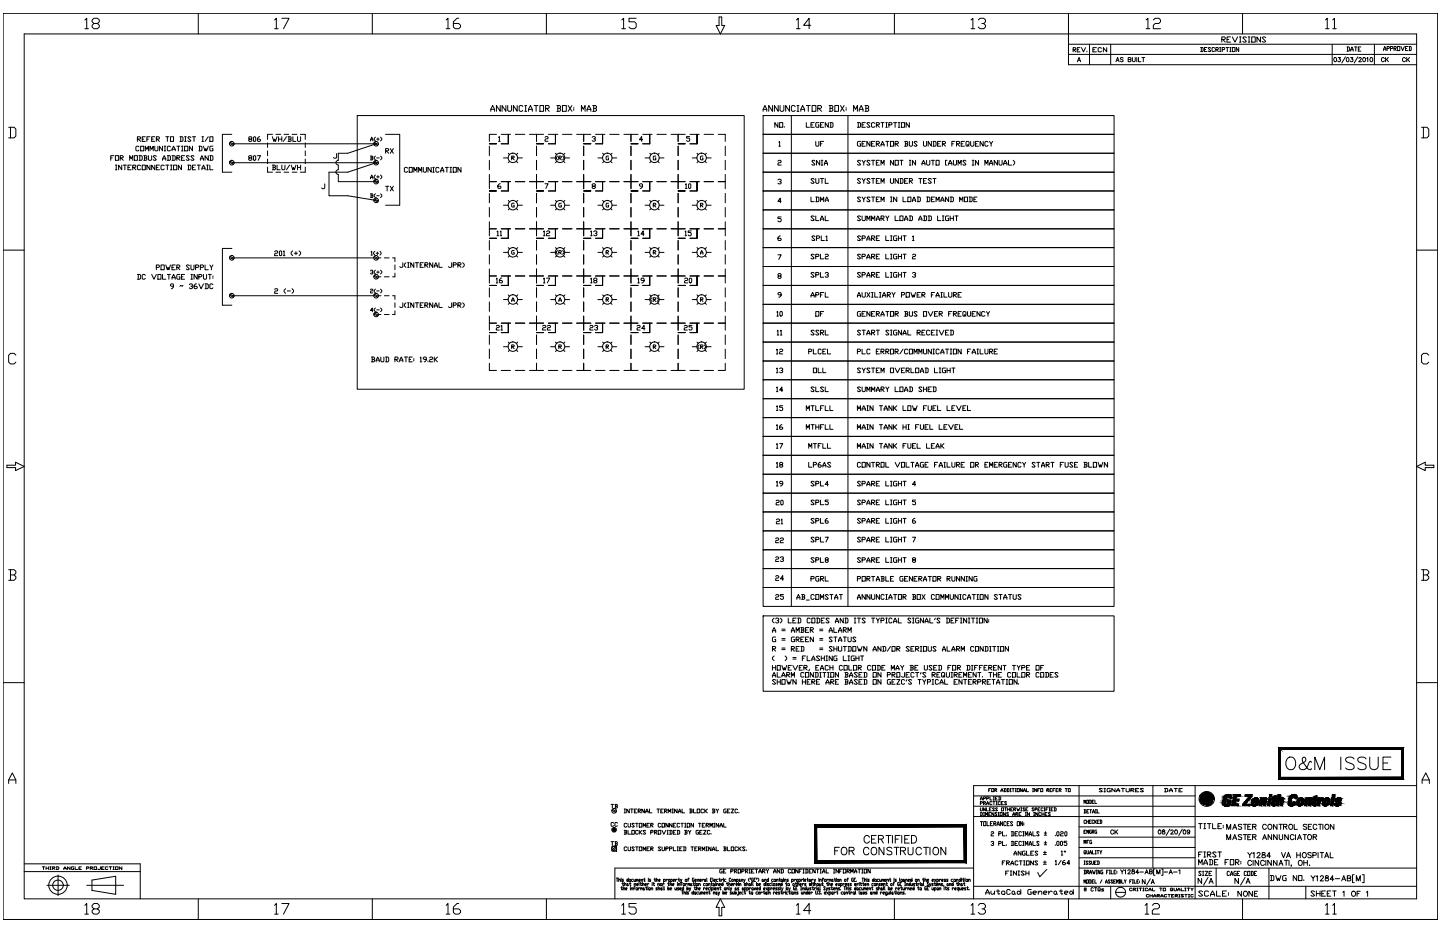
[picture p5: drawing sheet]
<svg xmlns="http://www.w3.org/2000/svg" width="432mm" height="279mm" viewBox="0 0 432 279" stroke-linecap="round" stroke-linejoin="round" font-family="sans-serif">
<!-- layer: 1 -->
<g fill="none" stroke="#000" stroke-width=".3">
<path d="M.9 4h430.2v271.6h-430.2zM7.3 10.2h417.5v259.3h-417.5zM25.5 6l.5-.5v3.1M25.5 8.6h1M28.2 7l-.6-.5v-.5l.6-.5h1l.6 .5v.5l-.6 .5h-1l-.6 .6v.5l.6 .5h1l.6-.5v-.5l-.6-.6M59.5 4v6.2M82.4 6l.5-.5v3.1M82.4 8.6h1M84.5 5.5h2.2l-1.7 3.1M111.6 4v6.2M133.8 6l.5-.5v3.1M133.8 8.6h1.1"/>
<path d="M137.6 5.5h-.6l-1.1 1v1.6l.6 .5h1.1l.5-.5v-.5l-.5-.6h-1.7M163.8 4v6.2M186.5 6l.5-.5v3.1M186.5 8.6h1.1M190.8 5.5h-2.2v1h1.7l.5 .5v1.1l-.5 .5h-1.1l-.6-.5M215.6 5.1h.8v2.5h.9l-1.3 2.6-1.3-2.6h.9zM238.8 6l.6-.5v3.1M238.8 8.6h1.1M243.1 7.6h-2.1l1.6-2.1v3.1M268.2 4v6.2M291.2 6l.5-.5v3.1M291.2 8.6h1.1"/>
<path d="M293.3 6l.6-.5h1.1l.5 .5v.5l-.5 .5h-.6M295 7l.5 .6v.5l-.5 .5h-1.1l-.6-.5M320.4 4v15.4h104.4M320.4 16.3h104.4M320.4 13.3h104.4M321.8 14.9h.6l.2-.4-.2-.2h-.6v1.3M322 14.9l.6 .7M323 14.9h.4M323.1 18.5l.5-1.3 .4 1.3M323.3 18.1h.6M323.9 14.3h-.9v1.3h.9M324.3 14.3l.6 1.3 .6-1.3"/>
<path d="M325.9 15.3v.3M326.7 13.3v6.1M327.7 14.9h.5M328.8 14.3h-1.1v1.3h1.1M330.3 14.5l-.3-.2-.7 .2v.8l.2 .3 .8-.3M331.9 14.3v1.3l-1.1-1.3v1.3M333.1 13.3v6.1M334.6 18.5l.5-1.3 .5 1.3M334.8 18.1h.6M336.8 17.5l-.3-.3-.4 .1-.1 .4 .7 .3 .1 .3-.3 .2-.5-.2M338.3 17.8h.7l.1-.4-.8-.2v1.3l.8-.1v-.4l-.2-.2M339.6 17.2v1.1l.3 .2 .5-.4v-.9"/>
<path d="M340.9 17.2v1.3M341.4 17.2v1.3h.7M342.4 17.2h.9M342.8 17.2v1.3M343.7 6l.5-.5v3.1M343.7 8.6h1.1M345.8 6l.6-.5h1.1l.5 .5v.5l-.5 .5h-1.1l-.6 .6v1h2.2M360 14.2h.6l.2 .2v.9l-.2 .2h-.6M360.2 14.2v1.3M361.2 14.9h.3M361.9 14.2h-.7v1.3h.7M363.1 14.4l-.2-.2-.6 .2 .8 .9-.2 .2-.6-.2"/>
<path d="M364.2 14.4l-.2-.2-.6 .2 .2 1.1 .6-.2M364.6 14.9h.5l.3-.5-.8-.2v1.3M364.8 14.9l.6 .6M365.7 15.5h.4M365.7 14.2h.4M365.9 14.2v1.3M366.4 11.8h.8l.2-.5-.2-.2h-.8v1.5M366.5 14.9h.5l.3-.5-.8-.2v1.3M366.6 11.8l.8 .8M367.6 14.2h.8M367.9 11.8h.6M368 14.2v1.3"/>
<path d="M368.8 15.5h.4M368.8 14.2h.4M368.9 14.2v1.3M369 11.1h-1.1v1.5h1.1M369.5 14.2h.8v1.3h-.8zM369.5 11.1l.8 1.5 .8-1.5M371.4 14.2v1.3l-.7-1.3v1.3M371.7 12.6h.5M371.7 11.1h.5M371.9 11.1v1.5M372.6 4v6.2M373.7 11.3l-.2-.2h-.5l-.3 .2 1 1.1-.2 .2h-.5l-.3-.2"/>
<path d="M374.3 12.6h.5M374.3 11.1h.5M374.5 11.1v1.5M375.3 11.1h1.1v1.5h-1.1zM378 11.1v1.5l-1.1-1.5v1.5M379.5 11.3l-.2-.2h-.5l-.3 .2 1 1.1-.2 .2h-.5l-.3-.2M397.5 6l.5-.5v3.1M397.5 8.6h1M399.5 13.3v6.1M399.6 6l.5-.5v3.1M399.6 8.6h1.1M400.1 17.3a.56 .56 0 0 1 .7 .6 .56 .56 0 0 1-.7 .5l-.2-.4z"/>
<path d="M401.3 17.2h.6l-.3 .5a.41 .41 0 0 1 .3 .7 .41 .41 0 0 1-.7-.1M403.5 17l-1.1 1.9M403.9 17.3a.56 .56 0 0 1 .6 .6 .56 .56 0 0 1-.6 .5l-.2-.4zM403.9 14.1h.6l.1 .2v.8l-.1 .2h-.6M404.1 14.1v1.2M405 15.3l.4-1.2 .4 1.2M405 17.2h.7l-.4 .5a.42 .42 0 0 1 .4 .6 .42 .42 0 0 1-.7 .1l-.1-.1M405 14.9h.8M406.2 14.1h.7M406.5 14.1v1.2M407.2 17l-1.1 1.9M407.3 14.7h.4"/>
<path d="M407.5 17.5l.5-.3 .2 .4-.8 .9h.9M408.1 14.1h-.8v1.2h.8M408.8 17.3a.56 .56 0 0 1 .7 .6 .56 .56 0 0 1-.7 .5l-.2-.4zM409.8 17.5l.3-.3v1.3M411 17.3a.56 .56 0 0 1 .6 .6 .56 .56 0 0 1-.6 .5l-.2-.4zM412.1 13.3v6.1M414.9 15.2l.4-1.3 .3 1.3M414.9 14.7h.7M415.1 17.5a.46 .46 0 0 0-.5-.3 .46 .46 0 0 0-.4 .5v.3a.46 .46 0 0 0 .4 .5 .46 .46 0 0 0 .5-.3M415.5 17.2v1.3M415.8 17.8l.5 .7M415.9 14.5h.5l.2-.2-.2-.4h-.5v1.3"/>
<path d="M416.3 17.2l-.8 .9M417 14.5h.5l.2-.3-.2-.3h-.5v1.3M418 14.5h.5l.2-.2-.2-.4h-.5v1.3M418.2 14.5l.5 .7M419 13.9h.7v1.3h-.7zM420.1 13.9l.5 1.3 .5-1.3M421.4 17.5a.46 .46 0 0 0-.5-.3 .46 .46 0 0 0-.3 .5v.3a.46 .46 0 0 0 .3 .5 .46 .46 0 0 0 .5-.3M421.4 14.5h.4M421.8 17.2v1.3M422.1 17.8l.6 .7M422.2 13.9h-.8v1.3h.8M422.5 13.9h.5l.2 .3v.8l-.2 .2h-.5"/>
<path d="M422.7 13.9v1.3M422.7 17.2l-.9 .9M2.6 38.2h1.6l.6 .5v2.1l-.6 .5h-1.6M3.1 38.2v3.1M426.3 38.2h1.6l.5 .5v2.1l-.5 .5h-1.6M426.8 38.2v3.1M.9 75h6.4M424.8 75h6.3M4.8 106.5l-.6-.6h-1.1l-.5 .6v2.1l.5 .5h1.1l.6-.5M428.4 106.5l-.5-.6h-1.1l-.5 .6v2.1l.5 .5h1.1l.5-.5M2.1 139.5h2.6v-.9l2.6 1.2-2.6 1.3v-.9h-2.6zM424.8 139.8l2.6-1.2v.9h2.6v.7h-2.6v.9z"/>
<path d="M2.6 170.8h1.6l.6 .5v.5l-.6 .6M3.1 172.4h1.1l.6 .5v.5l-.6 .6h-1.6M3.1 170.8v3.2M426.3 170.8h1.6l.5 .5v.5l-.5 .6M426.8 172.4h1.1l.5 .5v.5l-.5 .6h-1.6M426.8 170.8v3.2M228.8 184.6h105.3v22.6h-105.3zM231.6 194.5h.7l.3-.5-.3-.2h-.7v1.4M231.6 189.6v-.5l.5-1 .5 1v.5M231.6 199.5v1.4M231.6 189.1h1M231.9 194.5l.7 .7"/>
<path d="M232.1 185.3l-.5 .5v.5l.5 .4M232.1 196.7l-.5 .4v.5l.5 .4M232.6 185.6l.2-.3h.5l.2 .5-.4 .2M232.6 191h-.7l-.3 .2v1l.3 .2h.7v-.7h-.3M232.6 199.5v1.4M233.1 199.5h.9v1.4h-.9zM233.3 186l.2 .3-.2 .4h-.5l-.2-.2M234 185.3l.5 .5v.5l-.5 .4M234.5 199.5l.4 1.4 .3-.7 .2 .7 .5-1.4M234.5 194.3h.9M234.5 194.7h.9M234.5 189.1h.9"/>
<path d="M234.5 188.6h.9M234.5 191.4h.9M234.5 191.9h.9M235.4 196.7l.5 .4v.5l-.5 .4M236.4 185.3v1.4h.9M237.3 199.5h-.9v1.4h.9M237.3 194.5h.7l.2-.5-.2-.2h-.7v1.4M237.3 189.6v-.5l.5-1 .4 1v.5M237.3 189.1h.9M237.5 194.5l.7 .7M237.8 199.5l.7 1.4 .7-1.4M237.8 186h.4"/>
<path d="M237.8 197.1h.9M237.8 197.6h.9M238.2 191h-.7l-.2 .2v1l.2 .2h.7v-.7h-.2M238.7 185.3h-.9v1.4h.9M238.7 189.6v-1.5l.5 1 .5-1v1.5M238.7 191.7h.7l.3-.5-.3-.2h-.7v1.4M238.7 194.5h.5M238.9 191.7l.8 .7M239.2 185.3h.7l.2 .3v.9l-.2 .2h-.7M239.4 185.3v1.4M239.7 193.8h-1v1.4h1M240.1 193.8h.7l.3 .2v1l-.3 .2h-.7"/>
<path d="M240.1 188.1h.7l.3 .3-.3 .5M240.1 191.7h.5M240.4 188.9h.4l.3 .4-.3 .3h-.7M240.4 188.1v1.5M240.4 193.8v1.4M240.6 199.5h-.9v1.4h.9M240.6 197.3h.5M241.1 191h-1v1.4h1M241.5 196.7h-.9v1.3M241.5 188.9h.5M241.5 191.7h.5M242 196.7v1.3h1"/>
<path d="M242.5 188.1h-1v1.5h1M242.5 191h-1v1.4h1M243 185.6l-.3-.3h-.5l-.2 .3v.9l.2 .2h.5l.3-.2M243 188.9h.7l.2-.5-.2-.3h-.7v1.5M243.2 188.9l.7 .7M243.4 185.3h1v1.4h-1zM243.4 198l.5-1.3 .5 1.3M243.4 197.6h1M243.9 191v1.4l-.9-1.4v1.4M244.8 185.3h.7l.3 .3v.9l-.3 .2h-.7M245.1 185.3v1.4M245.5 199.5h-.9v1.4h.9"/>
<path d="M245.8 196.9l-.3-.2-.7 .2 1 .9-.3 .2-.7-.2M245.8 194.3h.9M245.8 194.7h.9M245.8 189.1h.9M245.8 188.6h.9M245.8 191.4h.9M245.8 191.9h.9M246.3 196.7v1.3M246.3 186h.4M246.3 197.3h.9M247.2 185.3h-.9v1.4h.9M247.2 196.7v1.3"/>
<path d="M247.7 196.7h.4M247.7 198h.4M247.9 196.7v1.3M248.4 199.7l-.3-.2-.6 .2v.9l.2 .3h.4l.3-.3M248.6 185.6l-.2-.3h-.5l-.2 .3 .9 .9-.2 .2h-.5l-.2-.2M248.6 189.6v-.5l.5-1 .5 1v.5M248.6 189.1h1M248.8 199.5v1.4M249.6 194l-.3-.2-.7 .2 1 1-.3 .2-.7-.2M249.6 196.7v1.3l-1-1.3v1.3M249.6 191.2l-.3-.2h-.5l-.2 .2 1 1-.3 .2-.7-.2M249.8 199.5v1.4"/>
<path d="M250 188.1v1.5h1M250 194.5h1M250 193.8v1.4M250 191h1M250.5 186.7l.5-1.4 .4 1.4M250.5 186.3h.9M250.5 191v1.4M251 196.7h-.7l-.3 .2v.9l.3 .2h.7v-.7h-.2M251 193.8v1.4M251.4 193.8v1.2l.3 .2 .7-.2v-1.2M251.4 189.6v-.5l.5-1 .5 1v.5M251.4 192.4v-.5l.5-.9 .5 1.4"/>
<path d="M251.4 189.1h1M251.4 191.9h1M252.6 199.7l-.2-.2-.7 .2v.9l.2 .3h.5l.2-.3M252.9 185.3v1.4l-1-1.4v1.4M252.9 196.7v1.3h.9M252.9 188.9h.7l.2-.5-.2-.3h-.7v1.5M252.9 193.8h.9M252.9 191h.9M253.1 199.5h1v1.4h-1zM253.1 188.9l.7 .7M253.3 185.3h.8l.2 .3v.9l-.2 .2h-.8M253.3 191v1.4"/>
<path d="M253.3 193.8v1.4M253.6 185.3v1.4M254.3 193.8h.7l.2 .2v1l-.2 .2h-.7M254.3 189.6v-1.5l.4 1 .5-1v1.5M254.3 191v1.2l.2 .2 .7-.2v-1.2M254.3 196.7h.4M254.3 198h.4M254.5 199.5v1.4h1M254.5 193.8v1.4M254.5 196.7v1.3M255.7 193.8h.9v1.4h-.9zM255.9 199.5h1v1.4h-1z"/>
<path d="M256.2 196.7h-.7l-.3 .2v.9l.3 .2h.7v-.7h-.3M256.2 186.7h.4M256.2 185.3h.4M256.4 185.3v1.4M256.6 191.2l-.2-.2h-.5l-.2 .2 .9 1-.2 .2-.7-.2M256.6 197.3h1M256.6 196.7v1.3M257.1 193.8l.5 1.4 .2-.7 .2 .7 .5-1.4M257.1 185.3h.9M257.6 185.3v1.4M257.6 196.7v1.3M258 196.7h1"/>
<path d="M258.5 196.7v1.3M259.5 185.6l-.3-.3h-.4l-.3 .3 1 .9-.3 .2h-.4l-.3-.2M259.9 193.8v1.4l-.9-1.4v1.4M261.1 199.7l-.2-.2-.7 .2v.9l.2 .3h.5l.2-.3M261.3 185.3h1M261.6 199.5h.9v1.4h-.9zM261.8 195.2v-.5l.5-.9 .5 1.4M261.8 185.3v1.4M261.8 194.7h1M262.8 185.3l.4 .7v.7M263 199.5h.7l.3 .2v.9l-.3 .3h-.7M263.2 199.5v1.4"/>
<path d="M263.7 185.3l-.5 .7M264.2 186h.7l.2-.4-.2-.3h-.7v1.4M264.2 193.8v1.4l-1-1.4v1.4M264.6 193.8h.8l.2 .2v1l-.2 .2h-.8M264.9 193.8v1.4M265.4 199.5h-1v1.4h1M265.6 186.7h.5M265.6 185.3h.5M265.8 185.3v1.4M267 193.8l-.9 1.4M267.5 185.6l-.2-.3h-.5l-.3 .3v.9l.3 .2h.5l.2-.2M267.5 193.8h.9v1.4h-.9z"/>
<path d="M267.9 186.7l.5-1.4 .5 1v.4M267.9 186.3h1M268.9 194.5h.7l.2-.5-.2-.2h-.7v1.4M269.1 194.5l.7 .7M269.4 185.3v1.4h.9M270.1 199.5l.5 .7v.7M271 199.5l-.4 .7M272.7 194l-.3-.2-.7 .2 1 1-.3 .2-.7-.2M272.9 199.5h.7l.3 .2-.3 .5M273.1 185.6l-.2-.3h-.5l-.2 .3 .9 .9-.2 .2h-.5l-.2-.2M273.1 199.5v1.4M273.1 194.5h.5"/>
<path d="M273.6 186.7h.5M273.6 185.3h.5M273.9 185.3v1.4M274.1 193.8h-1v1.4h1M274.5 194.5h.8l.2-.5-.2-.2h-.8v1.4M274.8 194.5l.7 .7M275.3 199.5h-1v1.4h1M275.5 185.3h-.7l-.3 .3v.9l.3 .2h.7v-.7h-.2M276 195.2h.5M276 193.8h.5M276.2 193.8v1.4M276.9 185.3v1.4l-.9-1.4v1.4"/>
<path d="M276.9 193.8h.9v1.4h-.9zM277.2 199.5v1.1l.2 .3h.4l.3-.3v-1.1M277.4 186.7l.4-1.4 .5 1.4M277.4 186.3h.9M278.3 193.8v1.2l.3 .2 .7-.2v-1.2M278.8 185.3v1.4h1M279.5 199.7l-.2-.2-.7 .2 .9 .9-.2 .3h-.5l-.2-.3M280.5 185.3l-.3 .5M280.7 194l-.2-.2-.7 .2 .9 1-.2 .2-.7-.2M280.9 199.5h-.9v1.4h.9M281.4 199.5h.7l.2 .2v.9l-.2 .3h-.7M281.6 199.5v1.4"/>
<path d="M281.9 185.6l-.3-.3h-.5l-.2 .3 1 .9-.3 .2h-.5l-.2-.2M282.6 195.2l.5-1.4 .4 1.4M282.6 194.7h.9M283.8 185.3h.7l.2 .3v.9l-.2 .2h-.7M284 193.8v1.4h.9M284 185.3v1.4M285.2 199.5h-1v1.4M285.2 186h.4M285.4 195.2l.5-1.4 .5 1.4M285.4 194.7h1M285.6 199.5h1v1.4h-1zM286.1 185.3h-.9v1.4h.9"/>
<path d="M286.6 186h.5M286.8 194.5h.7l.3-.5-.3-.2h-.7v1.4M287.1 194.5l.7 .7M287.5 185.3h-.9v1.4M288 186.7h.5M288 185.3h.5M288.2 195.2v-1.4l.5 .9 .5-.9v1.4M288.2 185.3v1.4M289.9 199.5h.7l.2 .2v.9l-.2 .3h-.7M289.9 185.3v1.4l-1-1.4v1.4M290.1 199.5v1.4M290.4 186.7h.4"/>
<path d="M290.4 185.3h.4M290.6 185.3v1.4M291.3 199.5h.5M291.3 185.3h.9M291.5 199.5v1.4M291.8 185.3v1.4M292 194l-.2-.2-.7 .2v1l.2 .2 .7-.2M292.5 193.8h.9v1.4h-.9zM292.7 186.7h.5M292.7 185.3h.5M293 185.3v1.4M293.2 199.5h-1v1.4"/>
<path d="M293.7 185.3h.9v1.4h-.9zM294.6 199.5h-.9v1.4M294.8 193.8v1.4l-.9-1.4v1.4M295.3 193.8h.7l.3 .2v1l-.3 .2h-.7M295.5 193.8v1.4M296 199.5h-.9v1.4h.9M296 185.3v1.4l-.9-1.4v1.4M296.5 185.8v.2M296.5 186.3v.2M296.7 195.2h.5M296.7 193.8h.5M297 193.8v1.4"/>
<path d="M297.7 193.8h.9M298.1 193.8v1.4M298.8 199.5h-.9v1.4h.9M299.1 195.2h.5M299.1 193.8h.5M299.3 193.8v1.4M300 193.8h1v1.4h-1zM300.3 199.5v1.4l-1-1.4v1.4M300.8 199.5h.9M301.2 199.5v1.4M302.4 193.8v1.4l-1-1.4v1.4M303.6 199.5h.9"/>
<path d="M304.1 199.5v1.4M305 199.5l.4 .7v.7M305.9 199.5l-.5 .7M308.8 199.5h-1v1.4h1M310.7 199.5h.9v1.4h-.9zM313 199.5h-.9v1.4M.9 204.7h6.4M231.6 203v-.5l.5-.9 .5 1.4M231.6 202.5h1M231.6 200.2h1M232.6 203.9l-.3-.2-.7 .2 1 1-.3 .2-.7-.2M233.1 201.6v1.4h.9"/>
<path d="M233.1 203.7v1.4M233.1 204.4h.9M234 203.7v1.4M234.5 203l.4-1.4 .5 .9v.5M234.5 203.7h.9v1.4h-.9zM234.5 202.5h.9M235.9 202.3h.7l.2-.5-.2-.2h-.7v1.4M235.9 203.7l.5 1.4 .2-.7 .2 .7 .5-1.4M236.1 202.3l.7 .7M236.4 200.2h.4M237.3 203v-1.4l.5 .9 .4-.9v1.4M238.7 203.7v1.4l-.9-1.4v1.4"/>
<path d="M239.7 200.2h.4M240.6 203.7v1.4M240.6 204.4h.9M241.1 201.8l-.3-.2-.7 .2v1l.3 .2 .7-.2M241.1 200.2h.7l.2-.5-.2-.2h-.7v1.4M241.3 200.2l.7 .7M241.5 201.6h1v1.4h-1zM241.5 203.7v1.4M242 204.4h.5M242.7 200.6l-.2 .5M243 203.7h-1v1.4h1M243.4 204.4h.8l.2-.5-.2-.2h-.8v1.4"/>
<path d="M243.7 204.4l.7 .7M243.9 201.6v1.4l-.9-1.4v1.4M244.4 201.6h.7l.2 .2v1l-.2 .2h-.7M244.6 201.6v1.4M244.6 200.2h.5M244.8 204.4h.5M245.8 203.7h-1v1.4h1M245.8 201.6h.5M245.8 203h.5M246 200.9l.5-1.4 .5 .9v.5M246 201.6v1.4M246 200.4h1"/>
<path d="M246.7 201.6h1M247.2 201.6v1.4M247.7 205.1l.4-1.4 .5 1v.4M247.7 204.7h.9M248.1 201.6h.5M248.1 203h.5M248.4 201.6v1.4M248.8 200.2h1M249.1 201.6h.9v1.4h-.9zM249.1 204.4h.7l.2-.5-.2-.2h-.7v1.4M249.3 204.4l.7 .7M250.5 204.4h.5"/>
<path d="M251.4 201.6v1.4l-.9-1.4v1.4M251.4 203.7h-.9v1.4h.9M253.3 201.6h.8l.2 .2-.2 .5M253.3 203.7h.8l.2 .2-.2 .5M253.6 202.3h.5l.2 .5-.2 .2h-.8M253.6 204.4h.5l.2 .5-.2 .2h-.8M253.6 201.6v1.4M253.6 203.7v1.4M254.7 203v-.5l.5-.9 .5 1.4M254.7 205.1v-.4l.5-1 .5 1.4M254.7 204.7h1M254.7 202.5h1"/>
<path d="M257.1 201.8l-.2-.2-.7 .2 .9 1-.2 .2-.7-.2M257.1 203.9l-.2-.2-.7 .2 .9 1-.2 .2-.7-.2M257.4 200.2h.6l.3-.5-.3-.2h-.6v1.4M257.6 202.3h.4M257.6 204.4h.4M257.6 200.2l.7 .7M258.5 201.6h-.9v1.4h.9M258.5 203.7h-.9v1.4h.9M259 201.6h.7l.2 .2v1l-.2 .2h-.7M259 203.7h.7l.2 .2v1l-.2 .2h-.7M259.2 201.6v1.4M259.2 203.7v1.4"/>
<path d="M261.8 201.6h1v1.4h-1zM261.8 203.7h1v1.4h-1zM264.2 201.6v1.4l-1-1.4v1.4M264.2 203.7v1.4l-1-1.4v1.4M264.4 200.2h.5M266.1 202.3h.7l.2-.5-.2-.2h-.7v1.4M267 203.7h-.7l-.2 .2v1l.2 .2h.7v-.7h-.2M267.3 200.9v-1.4l.4 .9 .5-.9v1.4M267.5 202.3h.7l.2-.5-.2-.2h-.7v1.4M267.5 204.4h.4M267.7 202.3l.7 .7M268.4 203.7h-.9v1.4h.9"/>
<path d="M268.7 200.9l.4-1.4 .5 1.4M268.7 200.4h.9M268.9 201.6h.9v1.4h-.9zM268.9 203.7h.9l-.9 1.4h.9M271.2 201.6v1.2l-.2 .2-.7-.2M271.2 203.9l-.2-.2-.7 .2v1l.3 .2 .6-.2M271.7 202.3h.5M272 203.7l-.3 .5M272.7 201.6h-1v1.4h1M273.1 200.2h.5l.3 .4-.3 .3h-.7M273.4 203.9l-.3-.2-.7 .2 1 1-.3 .2-.7-.2M274.1 201.8l-.2-.2-.8 .2v1l.3 .2 .7-.2"/>
<path d="M274.3 200.2h.5M274.5 201.6h1M275 201.6v1.4M275.3 203.7h.9M275.7 203.7v1.4M276.2 201.6l-.2 .5M276.7 203.7l.5 .7v.7M277.6 201.8l-.2-.2-.7 .2 .9 1-.2 .2-.7-.2M277.6 203.7l-.4 .7M278.1 204.4h.7l.2-.5-.2-.2h-.7v1.4M279.5 202.3h.7l.3-.5-.3-.2h-.7v1.4M279.5 205.1h.5"/>
<path d="M279.5 203.7h.5M279.8 202.3l.7 .7M279.8 203.7v1.4M280 200.2h.5M280.9 202.3h.5M281.4 203.9l-.3-.2-.6 .2v1l.2 .2 .7-.2M281.9 201.6h-1v1.4h1M281.9 205.1l.4-1.4 .5 1.4M281.9 204.7h.9M282.8 202.5l.3 .3-.3 .2-.5-.2v-1l.8-.2 .2 .2v.7l-.2 .3 .2 .2M283.3 203.7v1.4h.9M283.8 201.6v1.2l.2 .2 .7-.2v-1.2"/>
<path d="M284.2 200.2h.5M285.2 201.6h.4M285.2 203h.4M285.4 201.6v1.4M286.1 202.3h.7l.3-.5-.3-.2h-.7v1.4M286.1 204.4h.5M286.4 202.3l.7 .7M287.1 203.7h-1v1.4h1M287.1 200.2h.7l.2-.5-.2-.2h-.7v1.4M287.3 200.2l.7 .7M287.5 202.3h.5M288.5 201.6h-1v1.4h1"/>
<path d="M288.5 203.7v1.4l-1-1.4v1.4M288.9 203v-1.4l.5 .9 .5-.9v1.4M288.9 203.7h1M289.4 203.7v1.4M290.4 202.3h.4M290.4 204.4h.4M291.3 201.6h-.9v1.4h.9M291.3 203.7h-.9v1.4h.9M291.3 200.9h.5M291.8 204.4h.7l.2-.5-.2-.2h-.7v1.4M292 204.4l.7 .7M292.2 200.2h.5"/>
<path d="M292.7 201.6v1.4l-.9-1.4v1.4M293.2 204.4h.7l.2-.5-.2-.2h-.7v1.4M293.2 201.6h.9M293.7 201.6v1.4M293.7 200.2h.4M294.6 204.4h.7l.2-.5-.2-.2h-.7v1.4M294.6 202.8v.2M294.8 204.4l.7 .7M295.1 200.2h.4M296 204.4h.5M296.5 200.2h.7l.2-.5-.2-.2h-.7v1.4M296.5 201.6h.9"/>
<path d="M296.7 200.2l.7 .7M297 203.7h-1v1.4h1M297 201.6v1.4M297.4 203.7h1M297.9 202.3h.9M297.9 201.6v1.4M297.9 203.7v1.4M297.9 200.2h.5M298.8 205.1l.5-1.4 .5 1.4M298.8 201.6v1.4M298.8 204.7h1M299.3 202.3h.5"/>
<path d="M300.3 201.6h-1v1.4h1M300.3 203.7h.9M300.8 203.7v1.4M301.7 205.1h.4M301.7 203.7h.4M301.9 203.7v1.4M302.6 203.7h1v1.4h-1zM303.1 201.8l-.2-.2-.8 .2v1l.3 .2 .7-.2M303.6 201.6h.9v1.4h-.9zM305 201.6v1.4h.9M305 203.7v1.4l-.9-1.4v1.4M305.4 204.9v.2"/>
<path d="M306.4 201.6h1v1.4h-1zM306.4 200.2h.7l.3-.5-.3-.2h-.7v1.4M307.8 202.3h.7l.3-.5-.3-.2h-.7v1.4M307.8 200.2h.5M308 202.3l.8 .7M311.6 201.8l-.3-.2-.6 .2v1l.2 .2 .7-.2M312.1 201.6h.9v1.4h-.9zM312.1 200.2h.4M313.5 201.6h.7l.2 .2v1l-.2 .2h-.7M313.7 201.6v1.4M314.9 202.3h.5M315.8 201.6h-.9v1.4h.9"/>
<path d="M317.3 201.8l-.3-.2-.7 .2 1 1-.3 .2-.7-.2M424.8 204.7h6.3M2.6 234.9v-1.1l1.1-2.1 1.1 2.1v1.1M2.6 233.8h2.2M291.9 238.6h66.5M294 239.8l.3-.9 .3 .9M294 239.5h.6M295 239.4h.4l.2-.4-.6-.1v.9M295.9 239.4h.5l.2-.4-.7-.1v.9M296.5 236.9h.3M296.9 238.9v.9h.6M297.1 236.4h-.6v.9"/>
<path d="M297.4 236.4h.6v.9h-.6zM297.8 238.9h.4M297.8 239.8h.4M298 238.9v.9M298.3 236.9h.5l.1-.3-.6-.2v.9M298.5 236.9l.4 .4M298.5 239.4h.3M299.1 238.9h-.6v.9h.6M299.4 238.9l.7 .1-.2 .8h-.5M299.6 238.9v.9M300.1 237.3l.4-.9 .3 .9M300.1 237h.7"/>
<path d="M301 236.4l.7 .2v.6l-.7 .1M301.2 236.4v.9M302 236.4l.6 .2v.6l-.6 .1M302.1 236.4v.9M302.9 237.3h.3M302.9 236.4h.3M303 236.4v.9M303.5 236.4h.6M303.8 236.4v.9M304.4 237.3h.3M304.4 236.4h.3M304.6 236.4v.9"/>
<path d="M305 236.4h.7v.9h-.7zM306.5 236.4v.9l-.5-.9v.9M306.9 237.3l.3-.9 .3 .9M306.9 237h.6M307.8 236.4v.9h.6M309.6 237.3h.3M309.6 236.4h.3M309.8 236.4v.9M310.9 236.4v.9l-.7-.9v.9M311.2 236.9h.3M311.8 236.4h-.6v.9M312.1 236.4h.6v.9h-.6z"/>
<path d="M313.9 236.9h.5l.1-.3-.6-.2v.9M314.1 236.9l.4 .4M314.8 236.9h.3M315.4 236.4h-.6v.9h.6M315.7 236.9h.4M316.4 236.4h-.7v.9M316.7 236.9h.3M317.3 236.4h-.6v.9h.6M317.6 236.9h.5l.1-.3-.6-.2v.9M317.7 236.9l.5 .4M319.4 236.4h.7M319.7 236.4v.9"/>
<path d="M320.4 236.4h.5v.9h-.5zM323.6 235.5v34M325.9 239.9h.5v.9h-.5zM326.7 239.9l.6 .1v.7l-.6 .1M326.8 239.9v.9M328.1 239.9h-.6v.9h.6M328.3 239.9v.9h.6M330.6 236.5l-.3-.1-.7 .1 1 .7-.3 .2-.7-.2M331 236.4h.5M331 237.4h.5M331.3 236.4v1M332.9 236.4l-.9 .1v.7l.9 .2v-.5h-.2"/>
<path d="M334.4 236.4v1l-1-1v1M334.8 237.4l.5-1 .5 1M334.8 237h1M336.3 236.4h.9M336.7 236.4v1M337.7 236.4v.8l.2 .2 .7-.2v-.8M339.1 236.9h.7l.2-.4-.9-.1v1M339.3 236.9l.7 .5M340.5 236.9h.5M341.5 236.4h-1v1h1M342.9 236.5l-.2-.1-.8 .1 1 .7-.2 .2-.8-.2M345.7 235.5v24.6"/>
<path d="M349.2 236.4l1 .1v.7l-1 .2M349.4 236.4v1M350.6 237.4v-.4l.5-.6 .5 1M350.6 237h1M352.1 236.4h.9M352.6 236.4v1M353.5 236.9h.5M354.5 236.4h-1v1h1M358.4 235.5v34M359.8 238.9h.1M359.8 238.8h.1M359.8 238.8l.1 .2"/>
<path d="M359.8 238.7h.1M359.8 238.5v.2M359.8 239.6l.1 .1M359.8 238.7v.2M359.9 239.7h.1M359.9 239.9h.1M359.9 239.7v.2M359.9 239.8h.1M359.9 239.9v.1M359.9 239.7l.1 .1M360 239.8h.1M360 239.8v.1"/>
<path d="M360.1 239.9h.1M360.2 239h.1M360.2 238.9v.1M360.2 239l.1 .4M360.2 239.2h.1M360.2 239.1h.1M360.2 239.9h.1M360.2 239l.5 .1M360.2 238.9h.4M360.2 239.2h.6M360.2 239.1h.5M360.2 239.3h.7"/>
<path d="M360.2 238.8h.1M360.2 239.3h.1M360.2 238.7h.5M360.2 238.7v.2M360.3 238.7h-.1M360.3 238.6h.4M360.3 239.4l1.1 .1M360.3 238.7h.4M360.3 238.6v.1M360.3 239.5h.7M360.3 238.5v.1M360.3 238.5h.1"/>
<path d="M360.3 239.8h.1M360.4 238.5h.1M360.4 239.6h.1M360.4 239.7h.1M360.4 239.7l-.1 .1M360.4 238.5h-.1M360.4 239.5v.2M360.4 239.7h.5M360.5 238.3h2.7M360.5 238.2h2.6M360.5 238.2v.1M360.6 238.9h.1"/>
<path d="M360.6 238.9h-.4M360.6 238.1h2.4M360.7 238.7v.4M360.7 238.7h.1M360.7 240h.1M360.7 238.6v.1M360.7 239.1h.1M360.7 240h-.1M360.7 239.1l.1 .1M360.7 238.6h.1M360.7 239.2h.1M360.7 239.9v.1"/>
<path d="M360.7 238l-.2 .2M360.7 238h.1M360.7 238h.8M360.8 239.2h.1M360.8 239.8l-.9 .1M360.8 239.8h.1M360.8 238.5v.1M360.8 238.5l.1 .1M360.8 239.2l.1 .1M360.8 239.8l-.6 .1M360.8 237.9v.1M360.9 237.9h-.1"/>
<path d="M360.9 239.7l-.1 .1M360.9 237.9h.6M360.9 238.8h.1M360.9 238.6v.2M360.9 238.7h.1M360.9 238.6h.1M360.9 237.9h.1M360.9 239.3h.1M360.9 239.3l.1 .1M360.9 239.4h.1M360.9 238.7v.1M361 238.6h.1"/>
<path d="M361 239.5h.1M361 239.7h-.1M361 239.7h.1M361 238.5h.1M361 239.6h.1M361 238.5l-.7 .1M361 238.6l-.1 .1M361.1 238.5h-.1M361.1 239.5h.1M361.1 237.8h.4M361.1 237.8l-.2 .1M361.1 238.4h.1"/>
<path d="M361.1 238.4l-.7 .1M361.1 239.6l-.1 .1M361.2 239.9h.1M361.2 239.9l-.1 .1M361.2 239.5h.1M361.2 239.6h-.8M361.2 237.7h.3M361.2 238.8v.1M361.2 238.3l-.8 .1M361.2 238.3h.1M361.3 238.3h.1M361.3 239.5h.1"/>
<path d="M361.3 239.9h-.1M361.3 239.2h.1M361.3 238.3l-.2 .1M361.3 237.7h.1M361.3 237.7l-.2 .1M361.3 238.7h.1M361.3 239.8h.1M361.3 239.5l-.2 .1M361.3 239.9v.2M361.3 239.9h.1M361.3 238.7l-.1 .1M361.3 237.7h.3"/>
<path d="M361.4 238.2h.1M361.4 238.7h.1M361.4 239.8h.1M361.4 239.5h.1M361.4 239.2h.1M361.4 238.6h.1M361.4 238.7l-.1 .2M361.4 238.2l-.1 .1M361.4 237.6l-.1 .1M361.4 238.6l-.1 .1M361.4 239.8l-.1 .1M361.4 239.1v.1"/>
<path d="M361.5 237.6h.1M361.5 238.2h.1M361.5 238.6h.1M361.5 238.6l-.2 .2M361.5 239.1h.1M361.5 239l-.1 .1M361.5 237.9h.1M361.5 237.8v.1M361.5 237.9l.1 .1M361.5 237.6h.3M361.6 238h.1M361.6 238v.1"/>
<path d="M361.6 238.2h.1M361.6 238.9l-.1 .2M361.6 238.9h.1M361.7 239.9v.1M361.7 239.9h.1M361.7 238.8v.1M361.7 238.2l.1 .1M361.7 238.9h-.1M361.7 237.6h.1M361.7 237.6l-.2 .2M361.7 238.1h.1M361.7 238.3h.1"/>
<path d="M361.7 238.8h.1M361.7 239.7h.1M361.7 239.8h.1M361.7 239.7h.2M361.8 238.3h.1M361.8 238.6l-.1 .2M361.8 238.6h.4M361.8 238.3v.3M361.8 238.1h.1M361.8 238.4h.1M361.8 238.5h.1M361.8 239.9h.1"/>
<path d="M361.8 239.8h.1M361.8 239.2h.1M361.8 239.6l-.1 .3M361.8 239.8v.5M361.8 237.6h.4M361.8 238.8h.1M361.8 239.7h.1M361.8 239.7v.1M361.8 239.6h.1M361.9 237.6h-.4M361.9 239.6h.1M361.9 239.1l-.1 .1"/>
<path d="M361.9 239.1h.1M361.9 239.2h.1M361.9 239.6l-.1 .1M361.9 238.8h.1M361.9 239.5l-.1 .1M361.9 238.8h.2M361.9 239.2h-.1M361.9 238.8v.3M361.9 239h.1M361.9 239.6h-.1M362 239.5h.1M362 239.2h.1"/>
<path d="M362 238.9h.1M362 238h.8M362 238l-.1 .1M362 239.5l-.1 .1M362 239.2h-.1M362 239.1v.1M362 237.9v.1M362 239.1h-.2M362.1 237.9h.1M362.1 239.1h.1M362.1 238.9v.1M362.1 238.8v.1"/>
<path d="M362.1 238.8h.1M362.1 238.7h.1M362.1 239.4l-.2 .1M362.1 239.4h.1M362.1 239l-.2 .1M362.1 238.7l-.4 .1M362.1 238.9h.1M362.1 239v.1M362.2 237.9h.1M362.2 238.6h.1M362.2 239.9h.1M362.2 239.8h.1"/>
<path d="M362.2 237.9h.2M362.2 238.6l-.4 .1M362.2 238.6l-.1 .2M362.2 239.8v.3M362.2 237.9h-.1M362.2 238.5h.1M362.2 239.7h.1M362.2 239.3v.1M362.2 238.5l-.4 .1M362.2 239.3h.1M362.2 239.7v.1M362.3 237.9h.1"/>
<path d="M362.3 238.5h.1M362.3 239.9v.5h.5v-.4M362.3 240h.1M362.3 239.9h.1M362.3 239.7h.1M362.3 238.5h-.1M362.3 239.7h.2M362.3 238.4h.1M362.3 239.8h.1M362.3 239.6h.1M362.3 238.4l-.5 .1M362.3 239.8v.1"/>
<path d="M362.4 237.9h.1M362.4 239.5h.1M362.4 238.3l-.6 .1M362.4 238.3l-.1 .1M362.4 239.7h.1M362.4 239.7l-.2 .1M362.5 237.9h.1M362.5 238.8h.1M362.5 238.3h-.1M362.5 238.3h.1M362.5 239.5h.1M362.5 238.7h.1"/>
<path d="M362.5 239.5l-.3 .2M362.5 239.6h.1M362.5 238.6h.1M362.5 239.1h1.3M362.5 238.2v.1M362.5 238.6v.1M362.5 239.6v.1M362.6 237.9h.1M362.6 238.6h.1M362.6 239.2h.1M362.6 239.5h.1M362.6 238.2h.1"/>
<path d="M362.6 238.6l-.1 .1M362.6 239.6h.1M362.6 239.1h1.2M362.6 238.6l-.1 .2M362.6 239.1h.1M362.6 240h.1M362.6 237.9l.1 .1M362.6 239v.1M362.7 239.6h.1M362.7 239.2h.1M362.7 238.2h.1M362.7 238l.3 .1"/>
<path d="M362.7 238.9h.1M362.7 239.5h.1M362.7 239.9h.1M362.7 238.9h1M362.7 238.9v.1M362.7 239.9l.1 .1M362.8 239.6h.1M362.8 239.2h.1M362.8 240h.1M362.8 239.9l-.2 .2h.3M362.8 238.2v.1M362.8 239.2l.1 .1"/>
<path d="M362.8 238.3h.1M362.8 238.9h.1M362.8 239.5h.1M362.8 239.2h1M362.8 239.5h.6M362.9 238.8h.1M362.9 239.6h.1M362.9 239.2h.1M362.9 239.5h.1M362.9 238.9h.8M362.9 238.3l.5 .1M362.9 238.9h-.1"/>
<path d="M362.9 238.7v.1M362.9 239.6l.5 .1M362.9 239.4h.1M362.9 238.7h.8M362.9 238.3v.4M362.9 238.4h.1M362.9 238.5h.1M362.9 238.6h.7M362.9 238.7h.1M362.9 239.3h.1M362.9 238.7h.7M362.9 238.5l.6 .1"/>
<path d="M362.9 238.4l.5 .1M362.9 239.3v.2M363 239.7h.1M363 238.1h.1M363.1 238.1h.1M363.1 239.7l.1 .3M363.1 239.8h.4M363.1 238.1v.1M363.1 238.2h.1M363.1 239.9h.4M363.2 240h.1M363.2 238.2l.2 .2"/>
<path d="M363.4 239.5h.1M363.4 239.4h.1M363.4 239.5h-1M363.4 239.5v.1M363.4 239.3v.2M363.4 238.4l.3 .5M363.4 238.4h.1M363.4 239.6h.1M363.4 239.3h.1M363.4 239.3h-.5M363.4 239.6h-1.1M363.4 239.6l.1 .7"/>
<path d="M363.5 239.7h-.5M363.5 239.2h.2M363.5 239.2h.1M363.5 239.2l-.1 .1M363.7 238.9h.1M363.7 238.9l.1 .2M363.7 239.2h.1M363.8 239.1h.1M363.8 239.3h.1M363.8 239.2l.1 .3M363.8 239.1v.1M363.8 239.2v.1"/>
<path d="M363.8 239.3l.1 .2M363.9 239.5h.1M363.9 239.5v.3M386.3 227.1a1.76 1.76 0 0 1 2 .7 1.76 1.76 0 0 1 0 2 1.42 1.42 0 0 1-1.6 .9 1.42 1.42 0 0 1-1.1-1.4 2.36 2.36 0 0 1 .7-2.2zM393.2 228.6l-.4-.4-.3 .5a2.09 2.09 0 0 1-2.2 2 .88 .88 0 0 1-.7-.6 .88 .88 0 0 1 .3-1l1.3-.7a.83 .83 0 0 0-.2-1.4l-.3 .1a1.45 1.45 0 0 0 .3 1.9l.9 1.2a.83 .83 0 0 0 1.3 .4v-.2M394.3 230.7v-3.7l1.4 3.7 1.5-3.7v3.7M402.1 227v3.7M406 227.5a1.44 1.44 0 0 0-2.5 .4l.4 .5 1.4 .6a.89 .89 0 0 1 .7 .6 .89 .89 0 0 1-.3 1 1.84 1.84 0 0 1-2.2-.4M409.6 227.5a1.4 1.4 0 0 0-1.3-.6 1.4 1.4 0 0 0-1.2 1l.4 .5 1.4 .6a.9 .9 0 0 1 .7 .6 .9 .9 0 0 1-.3 1 1.8 1.8 0 0 1-2.2-.4M410.7 227v2.7a1.29 1.29 0 0 0 1.3 1 1.29 1.29 0 0 0 1.3-1v-2.7M414.7 228.7h1.5M417.1 227h-2.4v3.7h2.4"/>
<path d="M424.8 235.5h-132.9v34M426.4 234.9v-1.1l1.1-2.1 1.1 2.1v1.1M426.4 233.8h2.2M7.3 259h34.8v10.5M12.7 259.9h.7M13.1 259.9v.8M13.8 259.9v.8M14.6 259.9v.8M15 259.9h.3M15.1 259.9v.8M16.9 259.9l.7 .1v.5l-.7 .2M17 259.9v.8"/>
<path d="M21 259.9v.8l-.8-.8v.8M22.2 259.9l-.8 .1 .2 .7h.6v-.4h-.3M22.5 259.9v.8h.8M24.4 259.9h-.7v.8h.7M28.2 259.9h.8v.8h-.8zM30.1 259.9v.6h-.7M31.2 259.9h-.7v.8h.7M32.4 260h-.8v.5h.8M32.7 259.9h.8M33.1 259.9v.8M33.9 259.9h.4M34.1 259.9v.8"/>
<path d="M34.6 259.9h.8v.8h-.8zM36.5 259.9v.8l-.7-.8v.8M183.2 241.1h.8M183.2 252.3h.8M183.5 253.7h1.4v1.5h-1.4zM183.5 243l1.2 .6M183.6 241.1v1.1M183.6 252.3v1.2M183.7 242.6l1.2 .7M183.8 248.7v.1M183.8 248.8h.7M183.8 248.7h.7"/>
<path d="M183.9 248.6h.6M183.9 248.9h.6M183.9 248.6h.6v.4l-.6-.1zM184 248.5h.4l-.1 .6h-.3zM184 246.8l-.2-.2-.6 .2v.7l.2 .2 .6-.2M184.1 248.4v.7h.1v-.7M184.2 248.4v.7M184.4 252.3l.7 .2-.2 .4M184.4 241.1l.7 .2-.2 .4M184.4 248.5v.6M184.5 252.9h.4l.2 .4-.7 .2M184.5 241.7h.4l.2 .4-.7 .1"/>
<path d="M184.5 253.8l-.9 1M184.5 241.1v1.1M184.5 252.3v1.2M184.8 254.1l-1 .9M185.1 246.8l-.2-.2-.5 .2v.7l.1 .2 .6-.2M187.2 248.9h.6l.1 .2-.1 .4M187.2 243.7h.4M187.2 242.5h.4M187.4 249.5h.4l.1 .4-.1 .2h-.6M187.4 242.5v1.2M187.4 248.9v1.2M187.9 254.1l-.1-.2-.6 .2v.7l.2 .2 .5-.2"/>
<path d="M187.9 247l-.1-.2-.6 .2v.7l.2 .3 .5-.3M188.3 253.9v.9l.2 .2 .6-.2v-.9M188.3 248.9v1.2h.8M188.3 246.8v.9l.2 .3 .6-.3v-.9M188.7 242.5v1.2l-.8-1.2v1.2M189.1 242.5h.7M189.5 248.9h.7v1.2h-.7zM189.5 242.5v1.2M190.2 254.1l-.6-.2-.1 .2 .7 .7-.2 .2-.5-.2M190.2 247l-.6-.2-.1 .2 .7 .7-.2 .3-.5-.3M190.2 243.1h.4M190.6 253.9h.8"/>
<path d="M190.6 246.8h.8M191 242.5h-.8v1.2h.8M191 246.8v1.2M191 253.9v1.1M191.4 243.1h.5l.2-.3-.2-.3h-.5v1.2M191.4 249.1l-.3-.2-.5 .2 .2 1 .6-.2M191.5 243.1l.6 .6M191.7 253.9h.8v1.1h-.8zM191.7 246.8h.8v1.2h-.8zM191.7 248.9v1.2M191.9 249.5l.6 .6M192.5 248.9l-.8 .6"/>
<path d="M192.8 255v-1.1l.4 .7 .4-.7v1.1M192.8 248v-1.2l.4 .8 .4-.8v1.2M193.2 242.5v1.2l-.7-1.2v1.2M193.6 243.7l.4-1.2 .4 1.2M193.6 249.1l-.2-.2-.6 .2 .8 .8-.2 .2-.6-.2M193.6 243.3h.8M194 254.4h.4M194 247.4h.4M194.7 253.9h-.7v1.1h.7M194.7 242.5v1.2h.8M194.7 246.8h-.7v1.2h.7M195.1 254.4h.6l.1-.3-.7-.2v1.1"/>
<path d="M195.1 249.5h.6l.1-.4-.7-.2v1.2M195.1 247.4h.6l.1-.4-.7-.2v1.2M195.3 254.4l.5 .6M195.3 247.4l.5 .6M196.2 249.5h.6l.2-.4-.8-.2v1.2M196.4 249.5l.6 .6M197 242.5h.8M197.4 248.9h.7v1.2h-.7zM197.4 242.5v1.2M198.1 254.1l-.2-.2-.5 .2 .7 .7-.2 .2-.5-.2M198.1 247l-.2-.2-.5 .2v.7l.2 .3 .5-.3M198.1 243.1h.4"/>
<path d="M198.5 253.9l.2 1.1 .6-.2v-.9M198.5 248.9l.6 1.2 .6-1.2M198.5 246.8h.8v1.2h-.8zM198.9 242.5h-.8v1.2h.8M199.3 243.1h.5l.2-.3-.7-.3v1.2M199.4 243.1l.6 .6M199.7 254.4h.5l.2-.3-.7-.2v1.1M200 248.9h.4M200 250.1h.4M200.2 248.9v1.2M200.4 243.7v-1.2l.4 .8 .3-.8v1.2M200.4 246.8v1.2l-.7-1.2v1.2"/>
<path d="M200.8 254.4h.6l.1-.3-.7-.2v1.1M200.8 248.9l.7 .2v.8l-.1 .2h-.6M201 248.9v1.2M201.5 246.8v1.2l-.7-1.2v1.2M201.5 243.7h.4M201.5 242.5h.4M201.7 242.5v1.2M201.9 253.9v1.1h.8M201.9 249.5h.4M201.9 247.4h.4M202.7 248.9h-.8v1.2h.8M202.7 246.8h-.8v1.2h.8"/>
<path d="M203 242.5v1.2l-.7-1.2v1.2M203 248.9l.8 .2v.8l-.8 .2M203 253.9h.4M203 255h.4M203.2 248.9v1.2M203.2 253.9v1.1M203.4 243.7l.4-1.2 .4 1.2M203.4 243.3h.8M203.8 247l-.2-.2-.6 .2 .2 1 .6-.3M203.8 254.4h.4M204.2 246.8h.7M204.5 253.9h-.7v1.1h.7"/>
<path d="M204.5 242.5v1.2h.8M204.5 246.8v1.2M204.9 253.9l.8 .2v.7l-.2 .2h-.6M205.1 253.9v1.1M205.3 248.9h.6l.2 .2-.2 .4M205.3 246.8h.4M205.3 248h.4M205.5 249.5h.4l.2 .4-.2 .2h-.6M205.5 246.8v1.2M205.5 248.9v1.2M206.1 246.8h.7v1.2h-.7zM206.4 248.9l.4 .6v.6"/>
<path d="M206.8 242.5l.8 .3-.2 .3M207 243.1h.4l.2 .4-.8 .2M207 242.5v1.2M207.2 253.9h.8M207.2 248.9l-.4 .6M207.6 253.9v1.1M208 242.5v1.2h.7M208 246.8v1.2l-.8-1.2v1.2M208.3 254.4h.4M209.1 253.9h-.8v1.1h.8M209.1 242.5h.7v1.2h-.7zM209.4 254.4h.6l.2-.3-.8-.2v1.1"/>
<path d="M209.4 248.9l-.7 .2 .2 1h.5v-.6h-.1M209.4 246.8h.8M209.6 254.4l.6 .6M209.8 249.5h.4M209.8 246.8v1.2M210.6 255v-1.1l.4 .7 .3-.7v1.1M210.6 248.9h-.8v1.2h.8M210.6 247.4h.4M211 242.8l-.2-.3-.6 .3v.7l.2 .2 .6-.2M211 248.9h.7l-.7 1.2h.7M211.3 246.8h-.7v1.2h.7M211.3 242.5v1.2"/>
<path d="M211.5 243.1l.6 .6M211.7 247.4h.6l.2-.4-.8-.2v1.2M211.7 253.9h.4M211.7 255h.4M211.9 253.9v1.1M211.9 247.4l.6 .6M212.1 242.5l-.8 .6M212.9 249.1l-.2-.2-.6 .2 .2 1 .6-.2M212.9 248v-1.2l.3 .8 .4-.8v1.2M213.2 253.9v1.1l-.7-1.1v1.1M213.2 249.9v.2M213.6 255l.4-1.1 .3 1.1"/>
<path d="M213.6 242.5h.6l.1 .3-.1 .3M213.6 254.6h.7M213.8 243.1h.4l.1 .4-.7 .2M213.8 242.5v1.2M214 246.8h.3M214 248h.3M214.2 246.8v1.2M214.7 253.9v1.1h.8M214.7 242.5l.4 .6v.6M215.5 246.8v1.2l-.8-1.2v1.2M215.5 242.5l-.4 .6M215.9 248l.4-1.2 .3 1.2"/>
<path d="M215.9 247.6h.7M217 253.9h.6l.1 .2-.1 .3M217 246.8v1.2h.7M217.2 254.4h.4l.1 .4-.1 .2h-.6M217.2 253.9v1.1M217.7 242.5h-.5l-.2 .3 .2 .9h.5v-.6h-.1M218.1 253.9v1.1h.8M218.1 243.1h.4M218.9 242.5h-.8v1.2h.8M219.3 253.9h.7v1.1h-.7zM219.3 242.5h.7l-.7 1.2h.7M221.2 254.1l-.2-.2-.6 .2 .2 .9 .6-.2"/>
<path d="M221.2 242.8l-.2-.3-.6 .3 .2 .9 .6-.2M221.5 243.5v.2M221.5 253.9v1.1M221.7 254.4l.6 .6M222.3 253.9l-.8 .5M223.4 254.1l-.2-.2-.6 .2 .8 .7-.2 .2-.6-.2M223.8 254.8v.2M250.3 255.1h.9M251.7 254h-1.4v2.3M252.4 254.3l.3-.2a1.07 1.07 0 0 1 1.3 1 1.07 1.07 0 0 1-1.3 1.1l-.5-.8zM254.6 255.1l1.3-.1 .2-.6-.2-.3-1.3-.1v2.3M255.4 255.1l.7 1.2"/>
<path d="M260.5 254.6a.82 .82 0 0 0-.9-.6 .82 .82 0 0 0-.7 .9v.5a.83 .83 0 0 0 .7 .9 .83 .83 0 0 0 .9-.6M260.7 251a.91 .91 0 0 0-1.3-.4 .91 .91 0 0 0-.3 1.3 .83 .83 0 0 0 .6 .8 .83 .83 0 0 0 1-.5M261.3 251.6h.9M261.4 254.3l.2-.2a1.06 1.06 0 0 1 1.3 1 1.06 1.06 0 0 1-1.3 1.1l-.4-.8zM262.7 250.5h-1.4v2.2h1.4M263.4 251.6l1.3-.2 .2-.3-.1-.4-1.4-.2v2.2M264.2 251.6l.7 1.1M265.1 254v2.3l-1.5-2.3v2.3M265.7 250.5h1.5M266.4 250.5v2.2M267.4 254.3l-.5-.3-.9 .3v.5l1.2 .5 .2 .3v.4l-.5 .3-.9-.3M267.6 250.5v2.2"/>
<path d="M268.1 254h1.5M268.4 251.6h.9M268.8 254v2.3M269.9 250.5h-1.5v2.2M270 255.1l1.3-.1 .2-.6-.2-.3-1.3-.1v2.3M270.4 250.5v2.2M270.8 255.1l.7 1.2M271.3 251.6h.8M272.3 254v1.6a.75 .75 0 0 0 .7 .7 .75 .75 0 0 0 .8-.7v-1.6M272.7 250.5h-1.4v2.2h1.4M273.3 250.5h.8a1.22 1.22 0 0 1 .8 1.1 1.22 1.22 0 0 1-.8 1.1h-.8zM276.3 254.6a.82 .82 0 0 0-1-.6 .82 .82 0 0 0-.6 .9v.5a.83 .83 0 0 0 .6 .9 .83 .83 0 0 0 1-.6"/>
<path d="M276.9 254h1.5M277.7 254v2.3M278.9 254v2.3M280 254.3l.2-.2a1.06 1.06 0 0 1 1.3 1 1.06 1.06 0 0 1-1.3 1.1l-.4-.8zM283.6 254v2.3l-1.5-2.3v2.3M291.9 244.8h132.9M291.9 241.7h66.5M294 242.2l.1 .9 .5-.1v-.8M294 243.6l.6 .1v.7l-.6 .1M294 240.8h.4l.2-.3-.6-.2v.9M294 246.3h.7M294.1 243.6v.9"/>
<path d="M294.3 246.3v1.2M294.9 240.8h.5l.1-.3-.6-.2v.9M294.9 243.6h.3M294.9 244.5h.3M295 246.3h.6v1.2h-.6zM295.1 243.6v.9M295.1 240.8l.4 .4M295.5 242.2v.9l-.6-.9v.9M295.5 244.5v-.9l.3 .6 .3-.6v.9M295.8 242.2v.9h.6M295.8 241.2l.4-.9 .3 .9M295.8 240.9h.7"/>
<path d="M296 246.3v1.2h.6M296.5 244.1h.3M296.7 242.6h.3M297 246.9h.3M297.1 243.6h-.6v.9h.6M297.2 252.4l.6-.2 .2 .5-.4 .2M297.2 249.5l.2-.2 .6 .2-.2 .5-.6 .2v.4h.8M297.3 242.2h-.6v.9h.6M297.4 240.5l-.1-.2-.5 .2 .1 .7 .5-.1M297.7 246.3h-.7v1.2h.7M297.7 240.3h.7M297.8 252.9l.2 .2-.2 .4-.6-.2"/>
<path d="M298 246.9h.5v-.6h-.5v1.2M298 243.6v.9l-.6-.9v.9M298 240.3v.9M298.2 246.9l.4 .6M298.2 242.3l-.5-.1-.1 .1 .6 .7h-.6M298.7 240.3h.3M298.7 241.2h.3M298.8 240.3v.9M299 243.7h-.7l.7 .7-.2 .1-.5-.1M299 247.5l.3-1.2 .3 1.2M299 247.1h.6M299.1 242.3l-.1-.1-.5 .1 .6 .7h-.6"/>
<path d="M299.3 243.6h.3M299.3 244.5h.3M299.4 243.6v.9M299.5 252.9h.5l.2-.5-.7-.2v1.3M299.5 250h.5l.2-.5-.7-.2v1.3M299.9 243.6h.6v.9h-.6zM299.9 240.5l-.1-.2-.5 .2v.6h.6M300.2 240.8h.4M300.3 242.2h.6v.9h-.6zM300.5 258.7h.5M300.6 252.2v1.3h.8M300.6 249.3v1.3h.8"/>
<path d="M300.7 246.3v1.2l-.7-1.2v1.2M300.9 240.3h-.7v.9h.7M301.3 242.2h.6M301.4 258.1h-.9v1.2M301.5 243.6v.9l-.6-.9v.9M301.6 242.2v.9M301.7 246.5l-.2-.2-.5 .2 .2 1 .5-.2M301.8 250.4v.2M301.8 253.3v.2M301.8 258.7h.6l.3-.5-.9-.1v1.2M301.9 240.5l-.5-.2-.2 .2 .7 .6h-.7M302 258.7l.7 .6"/>
<path d="M302 246.9h.4M302.1 242.6h.6M302.1 242.2v.9M302.4 243.7l-.5-.1-.1 .1 .6 .7-.1 .1-.5-.1M302.7 246.3h-.7v1.2h.7M302.7 242.2v.9M303.1 242.6h.3M303.1 259.3l.4-1.2 .5 1.2M303.1 258.9h.9M303.2 252.2h.6l.2 .2v.9l-.2 .2h-.6M303.2 249.3h.6l.2 .2v.9l-.2 .2h-.6M303.5 249.3v1.3"/>
<path d="M303.5 252.2v1.3M303.7 242.2h-.6v.9h.6M303.7 244.5l.3-.9 .3 .9M303.7 246.5l-.5-.2-.2 .2 .7 .8-.2 .2-.5-.2M303.7 244.2h.6M304 242.6h.4l.2-.3-.6-.1v.9M304.1 256.4l.4-1.2 .4 1.2M304.1 256h.8M304.1 242.6l.5 .5M304.4 252.9h.4M304.4 250h.4M304.6 244.1h.5l.1-.4-.6-.1v.9"/>
<path d="M304.8 244.1l.4 .4M304.9 242.2l.3 .9 .1-.5 .2 .5 .3-.9M305 246.3h.7v1.2h-.7zM305.2 252.2h-.8v1.3h.8M305.2 249.3h-.8v1.3h.8M305.2 258.2l-.2-.1-.6 .1v.9l.2 .2 .6-.2M305.6 244.1h.3M305.7 258.1h.8M306.1 258.1v1.2M306.1 243.1h.3M306.1 242.2h.3M306.2 243.6h-.6v.9h.6"/>
<path d="M306.2 255.2v1.2l-.9-1.2v1.2M306.3 242.2v.9M306.3 252.4l-.2-.2-.6 .2v.9l.2 .2 .6-.2M306.3 249.5l-.2-.2-.6 .2v.9l.2 .2 .6-.2M306.7 246.3v1.2l-.7-1.2v1.2M306.7 253.5h.4M306.7 252.2h.4M306.7 250.6h.4M306.7 249.3h.4M306.9 249.3v1.3M306.9 252.2v1.3M306.9 258.1h.5"/>
<path d="M306.9 259.3h.5M307 246.7v.2M307 247.1v.2M307.1 258.1v1.2M307.3 242.3l-.5-.1-.1 .1 .6 .7h-.6M307.4 255.2h-.6l-.2 .2v.8l.2 .2h.6v-.7h-.2M307.4 253.5v-1.3l.4 .9 .4-.9v1.3M307.4 250.6v-1.3l.4 .9 .4-.9v1.3M307.4 243.6h.3M307.4 244.5h.3M307.6 243.6v.9M307.6 242.6h.3"/>
<path d="M307.8 258.1h.8v1.2h-.8zM307.8 255.2v1.2h.9M308.2 242.2h-.6v.9h.6M308.6 253.5l.4-1.3 .3 1.3M308.6 250.6l.4-1.3 .3 1.3M308.6 253.1h.7M308.6 250.2h.7M308.7 243.6v.9l-.6-.9v.9M309.1 255.7h.4M309.7 252.2v1.3h.8M309.7 249.3v1.3h.8M309.9 258.1v1.2l-.9-1.2v1.2"/>
<path d="M309.9 255.2h-.8v1.2h.8M309.9 243.6h.4M309.9 244.5h.4M310 242.3l-.1-.1-.5 .1 .6 .7h-.6M310.1 243.6v.9M310.4 242.6h.4l.2-.3-.6-.1v.9M311.2 258.2l-.2-.1-.7 .1 .9 .9-.2 .2-.7-.2M311.2 243.6v.9l-.6-.9v.9M311.2 255.4l-.2-.2-.6 .2 .8 .8-.2 .2-.6-.2M311.2 242.6h.3M311.6 252.4l-.6-.2-.1 .2 .7 .9-.2 .2-.5-.2M311.6 249.5l-.6-.2-.1 .2 .7 .9-.2 .2-.5-.2"/>
<path d="M311.8 242.2h-.6v.9h.6M312.1 243.7h-.6v.7l.2 .1 .4-.1M312.4 244.1h.7M312.4 243.6v.9M312.8 242.3l-.2-.1-.4 .1v.7h.6M312.9 259.1h.8M312.9 258.5h.8M312.9 256.2h.8M312.9 255.6h.8M313.1 243.1h.3M313.1 242.2h.3M313.1 243.6v.9"/>
<path d="M313.1 253.3h.8M313.1 252.7h.8M313.1 250.4h.8M313.1 249.7h.8M313.2 242.2v.9M313.3 255.2v.8M313.3 258.1v.8M313.4 244.1h.3M313.5 249.3v.9M313.5 252.2v.9M313.7 242.6h.3M314 243.6h-.6v.9h.6"/>
<path d="M314.3 242.2h-.6v.9M314.6 243.1h.3M314.6 242.2h.3M314.7 242.2v.9M315 243.7h-.7l.7 .7-.2 .1-.5-.1M315.2 242.6h.3M315.8 242.2h-.6v.9h.6M316.1 242.2l.6 .1v.7l-.6 .1M316.2 242.2v.9M316.5 258.2l.2-.2v1.2M316.5 259.2h.4M316.5 250.4v.2"/>
<path d="M316.5 253.3v.2M316.9 252.4l.2-.2 .5 .2v.9l-.3 .2-.4-.2zM316.9 249.5l.2-.2 .5 .2v.9l-.3 .2-.4-.2zM318 252.4l.2-.2 .4 .2v.9l-.2 .2-.4-.2zM318 249.5l.2-.2 .6 .2-.2 .5-.6 .2v.4h.8M318.2 258l-.9 1.2M318.2 255.3l.2-.2v1.2M318.2 256.3h.5M319.1 255.3l.2-.2 .2 .2-.2 .2zM319.3 258l-.7 .4v.6l.7 .2 .2-.2-.2-.4h-.7M319.3 249.5l.2-.2 .4 .2v.9l-.2 .2-.4-.2zM319.9 252.2h-.8v.4h.6l.2 .2-.2 .7-.6-.2"/>
<path d="M320.8 258.8h-.9l.7-.8v1.2M323.6 257.1h34.8M323.6 254.1h34.8M323.6 251h34.8M323.6 247.9h34.8M325 252.9v-1l.3 .7 .3-.7v1M325 242.7l.6 .2v.7l-.6 .1M325 240.8v-.9l.3 .6 .3-.6v.9M325 258.1h.3M325 249.4h.3M325 259.1h.3M325.2 242.7v1"/>
<path d="M325.2 258.1v1M325.3 255.7l.2 .1-.3 .2-.2-.2 .2-.8 .4 .2-.1 .6 .1 .2M325.6 248.8h-.6v1h.6M325.6 246l-.1-.2-.5 .2v.7l.2 .2 .4-.2M325.9 246.4h.5M325.9 245.8v1.1M325.9 255l.2 1 .3-.2v-.8M325.9 252.4h.3M325.9 243.2h.3M326.2 258.3l-.4-.2-.2 .2 .6 .7-.1 .1-.5-.1M326.4 248.8v1l-.5-1v1M326.4 245.8v1.1"/>
<path d="M326.5 251.9h-.6v1M326.5 242.7h-.6v1h.6M326.7 246.4h.2M326.7 256l.3-1 .3 1M326.7 255.7h.6M326.8 242.7h.5M327 258.3l-.4-.2-.1 .2 .5 .7-.1 .1-.4-.1M327 242.7v1M327.2 245.8h-.5v1.1h.5M327.3 248.8l-.6 .2 .1 .8h.5v-.4h-.2M327.3 258.1l.2 1 .4-.1v-.9M327.3 251.9l-.5 .2 .1 .8h.4l-.1-.5"/>
<path d="M327.5 249.4h.4v-.6h-.4v1M327.5 240.3h.3M327.6 255v1h.5M327.6 243.7l.3-1 .3 1M327.6 249.4l.5 .4M327.6 243.4h.6M328 246l-.2-.2-.3 .2 .1 .9 .4-.2M328.2 258.6h.3M328.3 245.8v1.1M328.4 246.4l.4 .5M328.4 255h.3M328.4 256h.3"/>
<path d="M328.5 243.7h.3M328.5 242.7h.3M328.6 255v1M328.6 242.7v1M328.8 258.1h-.6v1h.6M328.8 245.8l-.5 .6M328.9 248.8l-.6 .2 .1 .8h.5l-.2-.4M329 255h.5M329 258.1l.6 .2v.7l-.6 .1M329 242.7v1h.6M329 246.4h.3M329.2 258.1v1"/>
<path d="M329.2 255v1M329.6 245.8h-.6v1.1h.6M329.8 255l.3 1M329.8 245.8l.6 .2v.7l-.6 .2M330 245.8v1.1M330.4 255l-.3 .5M333.9 249.1a.46 .46 0 0 0-.5-.3 .46 .46 0 0 0-.3 .5v.3a.46 .46 0 0 0 .3 .4 .46 .46 0 0 0 .5-.3M334.3 248.8v1.2M334.6 249.3l.6 .7M335.2 248.8l-.9 .8M347.5 248.8a.58 .58 0 0 1 .6 .6 .58 .58 0 0 1-.6 .6l-.2-.5zM348.6 248.8v.4a.53 .53 0 0 1 .6 .2 .53 .53 0 0 1 0 .6l-.7-.1a.71 .71 0 0 1 .8-.8l-.1-.3z"/>
<path d="M350.8 248.6l-1.1 1.9M351.1 249.1l.2-.3 .5 .2-.8 1h.9M352.4 248.8a.58 .58 0 0 1 .7 .6 .58 .58 0 0 1-.7 .6l-.2-.5zM354.5 248.6l-1 1.9M354.9 248.8a.58 .58 0 0 1 .7 .6 .58 .58 0 0 1-.7 .6l-.1-.5zM356.8 249.2a.4 .4 0 0 1-.5 .4 .4 .4 0 0 1-.3-.5l.3-.3a.61 .61 0 0 1 .5 .7 .61 .61 0 0 1-.7 .5l-.1-.1M359.4 259.3v-1.6l.5 1.1 .6-1.1v1.6M359.4 256.2h.5M359.4 246.9h1.1M359.9 240l.1 .1M359.9 246.9v1.5M360 240.1l.5 .1"/>
<path d="M360 240.1h.6M360 240.1v.2M360 240.3h.1M360 240.3h.5M360.1 240.3v.1M360.1 240.3h.1M360.1 240.4h.1M360.1 240.4h.4M360.1 240.4l.1 .2M360.2 240.5h.3M360.2 240.6h.1M360.2 240.6h.3"/>
<path d="M360.3 240.6l.3 .1M360.3 240.6l.1 .1M360.4 240.7h.3M360.4 240.7v.1M360.4 240.8h.1M360.5 255.4h-1.1v1.5M360.5 240.5h.1M360.5 240.4h.1M360.5 240.3h.1M360.5 240.2v.1M360.5 240.8h.1M360.5 240.3v.3"/>
<path d="M360.5 240.8l.2 .1M360.5 240.6h.1M360.5 240.1h.1M360.5 240.8h2.7M360.5 240.1v.1M360.5 240.6l.2 .1M360.6 240l-.1 .1M360.6 240h.1M360.6 240.9h.1M360.6 240.7h.1M360.6 240.9h2.5M360.6 240h-.7"/>
<path d="M360.7 240.7h.1M360.7 241h.1M360.7 240.7v.1M360.7 240.8h.1M360.8 241h.1M360.8 240.8h.1M360.8 241l.2 .1M360.8 241h2.3M360.9 240.3h.1M360.9 240.4h.1M360.9 240.2h.1M360.9 240.2h.3"/>
<path d="M360.9 240.2v.2M360.9 240.2v.1M360.9 241.1h.9M361 259.3v-.5l.5-1.1 .5 1.1v.5M361 240.4h.1M361 241.1h.1M361 246.9h.5M361 258.8h1M361 255.4h.5M361 256.9h.5M361 248.4h.5M361 240.1l-.1 .1"/>
<path d="M361.1 240.3h.1M361.1 241.1h.1M361.1 241.1h.5M361.1 240.3l-.2 .1M361.2 240.3h-.3M361.2 240.3h-.1M361.2 241.1l.1 .1M361.2 246.9v1.5M361.2 255.4v1.5M361.2 240.1h-.3M361.3 240.1h.1M361.3 240.1l-.1 .2"/>
<path d="M361.3 240l-.3 .1M361.3 240.7h.8M361.4 241.2h.1M361.4 240.6h.6M361.4 240.6h.1M361.5 240.5h.1M361.5 241.2h.1M361.5 240.4h.1M361.5 240.4l-.1 .2M361.5 240.5h.4M361.5 240.4h.4M361.5 241.5h.6"/>
<path d="M361.5 241.1v.1M361.6 240.3h.1M361.6 240.3h.2M361.6 240.2h.1M361.6 240.2l-.1 .2M361.6 241.1h.1M361.6 240.2h.2M361.7 240l.1 .1M361.7 240l-.1 .2M361.7 241.1h-.1M361.8 240.1h.1M361.8 241.1h-.1"/>
<path d="M361.8 241.1h.1M361.8 240.1v.1M361.8 240.3h.1M361.8 240.2h.1M361.8 240h-.1M361.8 241h.1M361.8 240.3l.1 .2M361.8 241v.1M361.9 240.5h.1M361.9 240.5l.1 .1M361.9 241h.1M362 241h.1"/>
<path d="M362 241.5h.1M362 256.2h.9l.2-.5-.2-.3h-.9v1.5M362 246.9h1.1M362 241.4v.1M362.1 240.7l-1.3 .1M362.1 240.7l.4 .1M362.1 241h.1M362.1 241.4h.1M362.1 241v.1M362.1 241.1l.1 .2M362.2 240.1v.1M362.2 240.1h.1"/>
<path d="M362.2 240h.1M362.2 240.2h.1M362.2 241.1h.7M362.2 241.1h.8M362.2 241.4l-.3 .1M362.2 240.3h.1M362.2 241.4h.1M362.2 241.4l-.1 .1M362.2 241.3l-.1 .1M362.2 240.3h.3M362.2 241.2h.5M362.2 241.3h.4"/>
<path d="M362.3 240.1h.1M362.3 240.2h.1M362.3 256.2l.8 .7M362.3 240.2v.1M362.4 240.4h.1M362.4 240.4h.2M362.5 240.3h.1M362.5 240.8h.1M362.5 240.3v.1M362.5 241.4h-.2M362.6 240.5h.1M362.6 240.4h.1"/>
<path d="M362.6 241.4h-.5M362.6 257.7h.8l.2 .3v1l-.2 .3h-.8M362.6 240.8h.1M362.6 241.3l-.1 .1M362.6 246.9v1.5M362.6 240.3h.1M362.6 241.3h.1M362.7 240.1h.1M362.7 240.3h.1M362.7 240.8h.1M362.7 240.1v.1M362.7 240.3l-.1 .1"/>
<path d="M362.7 240.2h.1M362.8 240.8h.1M362.8 240.8h-.1M362.8 241.2l-.1 .1M362.8 240.3h.1M362.8 240h-.2M362.9 240.2h.1M362.9 240.7h.1M362.9 240.7l-.1 .1M362.9 257.7v1.6M362.9 240.2l-.2 .1M362.9 241.1l-.1 .1"/>
<path d="M363 241l-.1 .1M363 240.6h.1M363.1 240.6h.3M363.1 240.5v.1M363.1 240.5h.1M363.1 240.5h.3M363.1 240.4v.1M363.1 240.4h.3M363.2 240v.2M363.2 240.2v.1M363.2 240.3l-.1 .1M363.2 240.8h.1"/>
<path d="M363.2 240.8l-.1 .2M363.2 240.3h.3M363.2 240.3h.1M363.2 240.2h.3M363.2 240.1h.3M363.2 240h.3M363.3 240.7l-2.9 .1M363.3 240.7h.1M363.3 240.7h-.4M363.4 240.6h.1M363.4 240.6l-.4 .1M363.4 240.5h.1"/>
<path d="M363.4 240.5v.1M363.4 240.6h-.4M363.4 240.6l-.1 .1M363.4 240.4v.1M363.5 240.3h.1M363.5 240.3l-.1 .1M363.6 246.9v1.5h1.1M364.2 258.5h.5M364.7 255.7l-.3-.3h-.5l-.3 .3 1.1 1-.3 .2h-.5l-.3-.2M365.2 257.7h-1v1.6h1M365.2 255.4h1.1M365.2 247.7h.5"/>
<path d="M365.7 255.4v1.5M366.3 246.9h-1.1v1.5h1.1M366.8 247.4v.3M366.8 247.9v.3M367.3 258.5h.5M367.8 248.6v-1.5l.6 1.5 .6-1.5v1.5M367.8 251.7v-1.5l.6 1.5 .6-1.5v1.5M368.4 257.7h-1.1v1.6M368.9 257.7h1.1v1.6h-1.1zM369.6 248.6l.7-1.5 .6 1.5M369.6 251.7l.7-1.5 .6 1.5M369.9 248.1h.7"/>
<path d="M369.9 251.2h.7M370.5 258.5h.8l.2-.5-.2-.3h-.8v1.6M370.8 258.5l.7 .8M372.1 258.2v.3M372.1 258.8v.2M372.3 247.3l-.9-.1v.4l.8 .4 .1 .4-.3 .2-.7-.2M372.3 250.4l-.9-.2v.5l.8 .4 .1 .4-.3 .2-.7-.2M372.8 247.1h1.1M372.8 250.2h1.1M373.4 247.1v1.5M373.4 250.2v1.5M374.2 255.6l.5 .7 .7-.7"/>
<path d="M374.2 247.8h.5M374.2 250.9h.5M374.7 256.3v.8M375.1 247.1h-.9v1.5h.9M375.1 250.2h-.9v1.5h.9M375.3 258.3a.72 .72 0 0 0-1.2 .1 .72 .72 0 0 0 .5 1h.5l.2-.3M375.6 247.8h.7l.4-.4-.2-.2-.9-.1v1.5M375.6 250.9l.9-.1 .2-.3-.2-.3h-.9v1.5M375.7 255.9l.4-.3v1.5M375.8 257.9v1.5M376.1 247.8l.6 .8M376.1 250.9l.6 .8"/>
<path d="M377 256l.2-.4 .6 .3-.9 1.2h1M377.4 257.9v1.5l-1-1.5v1.5M378.5 255.7v.4l.9 .5a.51 .51 0 0 1-.5 .6 .51 .51 0 0 1-.4-.7l.9-.5-.3-.4zM378.6 251.7l.6-1.5 .6 1.5M378.8 251.2h.8M379.2 258.3a.67 .67 0 0 0-1-.2 .67 .67 0 0 0-.1 1l.4 .3h.4l.3-.3M379.6 257.9v1.5M379.7 247.5a.67 .67 0 0 0-.9-.1 .67 .67 0 0 0-.1 .9 .67 .67 0 0 0 1 .1v-.1M380.3 247.3a.68 .68 0 0 1 1.1 .6 .68 .68 0 0 1-1.1 .5l-.1-.4zM381 256.6h-1.1l.7-1v1.5M381.2 257.9v1.5l-1-1.5v1.5M381.3 250.2v1.5l-1-1.5v1.5"/>
<path d="M382.9 257.9v1.5l-1-1.5v1.5M382.9 247.1v1.5l-1-1.5v1.5M383 250.2v1.5l-1.1-1.5v1.5M383.5 259.4l.6-1.5 .6 1.5M383.5 247.1h1.1M383.6 250.2v1.3l.4 .2 .6-.2v-1.3M383.7 258.9h.8M384 247.1v1.5M384.3 255.6l.6 1.5 .6-1.5M384.9 247.8h.6l.4-.4-.1-.2-.9-.1v1.5M385.2 257.9h1M385.4 247.8l.5 .8"/>
<path d="M385.7 257.9v1.5M385.8 257.1l.5-1.5 .7 1.5M386 256.6h.7M386.3 250.2v1.5l-1.1-1.5v1.5M386.5 257.9v1.5M386.7 247.2a.71 .71 0 0 1 1 .7 .71 .71 0 0 1-1.1 .5l-.2-.7zM387.3 259.4h-.2h.2l-.2 .3M388 250.5a.6 .6 0 0 0-.6-.3 .6 .6 0 0 0-.5 .6v.3a.59 .59 0 0 0 .5 .6 .59 .59 0 0 0 .6-.4M388.1 247.1v1.5h.9M388.5 250.2v1.5M388.8 256.3h1.1M388.8 255.6v1.5"/>
<path d="M389.1 251.7l.6-1.5 .6 1.5M389.3 251.2h.8M389.9 255.6v1.5M390.7 255.8l.1-.1a.73 .73 0 0 1 .9 .7 .73 .73 0 0 1-.9 .7l-.3-.5zM390.8 250.2h1M391 258.6h1M391 257.9v1.5M391.3 250.2v1.5M391.9 247.3l-.4-.2-.7 .2 .2 .4 .7 .3 .2 .2-.4 .4-.7-.2M392 257.9v1.5M392.2 250.4l.2-.2a.71 .71 0 0 1 .9 .8 .71 .71 0 0 1-1.1 .5zM392.3 247.8h.6"/>
<path d="M392.7 259.3l.1 .1M393.2 255.8l-.4-.2-.7 .2 .2 .4 .8 .3v.6h-.6l-.4-.2M393.3 247.1h-1v1.5h1M393.7 256.4l.9-.1 .1-.4-.4-.3h-.6v1.5M393.8 250.9h.6l.4-.4-.2-.3h-.8v1.5M394.3 250.9l.5 .8M394.9 247.5a.63 .63 0 0 0-.9-.3 .63 .63 0 0 0-.2 .8 .56 .56 0 0 0 .4 .6 .56 .56 0 0 0 .7-.3M395.2 255.6v1.5M395.3 247.1h1.1M395.9 255.6h1M395.9 247.1v1.5M396.4 255.6v1.5"/>
<path d="M396.7 247.1v1.5M397.2 257.1l.6-1.5 .6 1.5M397.4 256.6h.8M397.6 247.2a.71 .71 0 0 1 .9 .7 .71 .71 0 0 1-1.1 .5l-.1-.7zM398.9 255.6v1.5h.9M400 247.1v1.5l-1.1-1.5v1.5M7.3 261.3h34.8M13.8 260.3h.8M14.1 265.4h6.7M15 260.7h.3M15.7 260.3h.6l.2-.3-.8-.1v.8M15.9 260.3l.6 .4"/>
<path d="M17.4 262.3v6.2M19.1 260.7l.4-.8 .4 .8M19.1 260.4h.8M23.7 260.3h.4M25.5 271.4l.5-.5v3.1M25.5 274h1M25.9 260.3h.6l.2-.3-.8-.1v.8M26 265.4h11.1M27.1 260.3h.5l.2-.3-.7-.1v.8M27.3 260.3l.5 .4M27.6 263.8l7.1-1.1v5.4l-7.1-1.2zM28.2 272.5l-.6-.6v-.5l.6-.5h1l.6 .5v.5l-.6 .6h-1l-.6 .5v.5l.6 .5h1l.6-.5v-.5l-.6-.5"/>
<path d="M30.5 260.3h.3M33.9 260.7h.4M59.5 269.5v6.1M82.4 271.4l.5-.5v3.1M82.4 274h1M84.5 270.9h2.2l-1.7 3.1M111.6 269.5v6.1M133.8 271.4l.5-.5v3.1M133.8 274h1.1M137.6 270.9h-.6l-1.1 1v1.6l.6 .5h1.1l.5-.5v-.5l-.5-.5h-1.7M163.8 269.5v6.1M184.8 263.2h.5"/>
<path d="M185.1 263.2v1.1M185.5 263.9l.4-.3 .1 .7M185.5 263.2v1.1M186.2 266.1h.4M186.2 263.2v.2M186.2 263.6v.7M186.4 265.8v.8l.1 .2 .1-.2M186.5 271.4l.5-.5v3.1M186.5 274h1.1M186.5 264.9h.5M186.7 264.5v.9l.2 .1 .1-.1M186.9 266.5l.4-.4v.7"/>
<path d="M186.9 265.8v1M187 263.6l-.5 .2 .4 .1v.4h-.4M187.2 265.2l.4-.3 .1 .6M187.2 264.5v1M187.6 266.5h.3v-.4l-.3 .2v.3l.3 .2M188.1 263.6l.3 .3-.2 .4-.3-.2zM188.1 264.9l.2 .1-.1 .5-.2-.1zM188.3 265.4l.1 .1M188.4 263.2v1.1M188.7 264.9h.5M188.8 263.6l.3 .2-.1 .5-.3-.2zM188.9 264.5v.9l.2 .1 .1-.1"/>
<path d="M189 265.8v.2M189 266.1v.7M189.2 266.5l.4-.4 .2 .7M189.2 266.1v.7M189.8 263.6l-.4 .2 .1 .5h.3M190 266.3h.3M190.1 263.6l.1 .7 .4-.4M190.2 265.2l.3-.3 .1 .6M190.2 264.9v.6M190.5 266l-.2-.2-.2 .2v.8M190.6 263.6v.7M190.8 270.9h-2.2v1h1.7l.5 .6v1l-.5 .5h-1.1l-.6-.5"/>
<path d="M190.8 263.8l.1-.2 .2 .3M190.8 266.1l.4 .2-.1 .5-.4-.2zM190.8 263.6v.7M190.9 265.2h.4v-.3l-.4 .1 .1 .5h.3M191.1 263.8l.1-.2 .1 .7M191.4 266.1v.7M191.5 263.9h.4v-.3l-.4 .2 .2 .5h.2M191.6 264.5v.2M191.6 264.9v.6M191.9 266.3l-.2-.2-.3 .4M191.9 264.9h.5M192.1 264.5v.9l.1 .1 .2-.1"/>
<path d="M192.1 266.3l.1-.2 .2 .4M192.1 266.1v.7M192.2 263.9l.4-.3 .1 .7M192.2 263.6v.7M192.4 266.3l.1-.2 .1 .7M192.6 265.2l.4-.3 .1 .6M192.6 264.5v1M193 266.1l.2 .2-.1 .5-.3-.2zM193 263.6h.4M193.2 266.6l.1 .2M193.2 263.2v.9l.2 .2v-.2M193.4 265.2h.3v-.3l-.3 .1 .1 .5h.2"/>
<path d="M193.6 266.1h.4M193.8 265.8l.1 1 .1-.2M194.1 264.9v.6M194.3 265.8v.2M194.3 266.1v.7M194.4 263.2v.2M194.4 263.6v.7M194.6 265l-.3-.1-.2 .3M194.6 266.1l.4 .2-.1 .5-.4-.2zM195.1 263.6l-.4 .2 .4 .3-.4 .2M195.2 266.5l.4-.4 .1 .7M195.2 266.1v.7"/>
<path d="M195.6 264.5v.2M195.6 264.9v.6M195.8 264.9h.5M196 264.5v.9l.1 .1 .2-.1M196.1 263.6h.5M196.4 263.2v1.1l.2-.2M196.8 263.9l.4-.3 .1 .7M196.8 263.2v1.1M197.1 266.1l-.4 .2 .3 .2v.3h-.3M197.2 265.2l.4-.3 .2 .6M197.2 264.9v.6M197.4 266.5l.4-.4v.7"/>
<path d="M197.4 265.8v1M197.5 263.9h.4v-.3l-.4 .2v.3l.4 .2M198.1 264.9l.4 .1-.2 .5-.3-.1zM198.2 266.1l.2 .2-.1 .5-.2-.2zM198.4 266.6l.2 .2M198.7 264.9v.6M198.8 265.8l.1 1M199 263.8l.1-.2 .3 .2-.1 .5h-.3M199 263.6v1M199.2 265.8l.1 1M199.2 265l-.2-.1-.3 .3M199.7 263.6v.7"/>
<path d="M200.2 263.8l-.2-.2-.3 .3M200.2 264.9h.5M200.3 265.8v1M200.4 264.5v.9l.1 .1 .2-.1M200.5 266.1l.2 .2-.1 .5-.3-.3zM200.5 263.6l.4 .2-.1 .5-.4-.2zM200.9 265.2l.4-.3 .1 .6M200.9 264.5v1M201 266.5h.3v-.4l-.3 .2 .1 .5h.2M201.1 263.8l.2-.2 .3 .2-.1 .5h-.4M201.1 263.6v1M201.6 265.2h.4v-.3l-.4 .1 .2 .5h.2"/>
<path d="M201.9 263.9h.3v-.3l-.3 .2v.3l.3 .2M202.4 266.1l.1 .7 .4-.3M202.6 263.6v.7M202.9 266.1v.7M203 263.8l-.2-.2-.2 .3M203.1 264.5v.2M203.1 264.9v.6M203.3 263.6h.5M203.4 265.2l.3-.3 .1 .6M203.4 264.9v.6M203.6 263.2v1.1l.2-.2M203.6 266.1l-.5 .2 .4 .2v.3h-.4"/>
<path d="M203.8 266.5h.4v-.4l-.4 .2 .1 .5h.3M204 263.6l.3 .7M204.1 265h.4M204.4 267.1h.4M204.5 263.6l-.5 1M204.6 264.7l-.1-.2-.3 .2v.8M204.6 267.1v1M204.7 266.1l.3 .4-.2 .3-.3-.2zM204.9 264.9l.4 .1-.1 .5-.4-.1zM205 265.8v1M205.1 267.7l.3-.3 .1 .7M205.1 267.1v1"/>
<path d="M205.6 263.6l.3 .2-.1 .5-.3-.2zM205.6 264.9v.6M205.8 267.1v.1M205.8 267.4v.7M206 265.8v1M206.1 265l-.3-.1-.2 .3M206.2 263.8h.4M206.2 266.1l.2 .2-.1 .5-.3-.3zM206.3 265l.1-.1 .2 .3M206.3 264.9v.6M206.5 267.4h-.4v.3l.4 .2-.4 .2M206.6 265l.1-.1 .1 .1v.5"/>
<path d="M206.6 263.4v-.2l-.3 .2v.9M206.7 266.1l.2 .7M207.2 264.9l.2 .1-.1 .5-.3-.1zM207.2 266.1l-.5 1M207.4 265.4l.1 .1M207.6 267.4l.4 .3-.3 .4-.3-.2zM207.8 264.9h.5M208 267.1v1M208 264.5v.9l.1 .1 .2-.1M208.1 263.2l-.5 .2 .1 .9h.4l-.1-.5M208.1 266.1h.5M208.3 267.4l.4 .2-.2 .5-.3-.2z"/>
<path d="M208.3 263.9h.4v-.3l-.4 .2 .2 .5h.2M208.3 265.8v.8l.2 .2 .1-.2M208.5 264.5v.2M208.5 264.9v.6M208.8 266.5l.4-.4 .1 .7M208.8 265.8v1M208.9 264.9l.3 .1-.1 .5-.3-.1zM209.1 263.9l.3-.3 .1 .7M209.1 263.6v.7M209.4 267.4l-.5 .2 .1 .5h.4M209.5 265.2l.4-.3 .1 .6M209.5 264.9v.6"/>
<path d="M209.5 266.5h.4v-.4l-.4 .2 .1 .5h.3M209.6 267.4l.1 .7 .4-.4M209.8 263.9h.4v-.3l-.4 .2 .1 .5h.3M210.1 267.4v.7M210.3 267.6l.2-.2 .1 .3M210.3 267.4v.7M210.5 263.6v.7M210.6 267.6l.1-.2 .1 .7M211 263.8l-.3-.2-.2 .3M211 266.1v.7M211 267.7h.4v-.3l-.4 .2v.3l.4 .2M211.3 263.6l.3 .2-.1 .5-.3-.2z"/>
<path d="M211.4 264.9l-.4 .1 .1 .5h.3M211.5 266.3l-.3-.2-.2 .4M211.6 264.1l.1 .2M211.7 266.5h.4v-.4l-.4 .2 .1 .5h.3M211.8 267.7l.3-.3 .1 .7M211.8 267.4v.7M211.8 264.9l.4 .1-.1 .5-.4-.1zM211.9 263.2l.2 1.1M212.4 265.2l.4-.3 .1 .6M212.4 264.9v.6M212.5 267.4h.5M212.7 267.1v.8l.1 .2 .2-.2"/>
<path d="M212.9 266.1l-.5 .2 .1 .5h.4M213 263.8h.2M213.1 265.8v.2M213.1 266.1v.7M213.2 264.9h.4M213.4 264.5v.9l.1 .1 .1-.1M213.4 266.3l.1-.2 .3 .2-.1 .5h-.3M213.4 266.1v1M213.5 263.2h-.5v1.1h.5M213.8 263.2v1.1M213.9 267.6l.1-.2 .1 .3M213.9 267.4v.7"/>
<path d="M214 264.9l.3 .1-.2 .5-.2-.1zM214.1 263.9h.4v-.3l-.4 .2 .1 .5h.3M214.1 265.8v.2M214.1 266.1v.7M214.1 267.6l.2-.2 .1 .2v.5M214.3 265.4l.1 .1M214.3 266.5h.4v-.4l-.4 .2 .1 .5h.3M214.6 264.5v.2M214.6 264.9v.6M214.7 267.4l.3 .2-.1 .5-.3-.2zM214.9 265.2l.3-.3 .2 .6M214.9 264.9v.6"/>
<path d="M215 267.9l.1 .2M215 266.5l.4-.4 .1 .7M215 266.1v.7M215.3 263.6l-.5 .2 .1 .5h.4M215.3 267.4l.3 .7M215.5 263.6h.5M215.6 265.2h.4v-.3l-.4 .1 .1 .5h.3M215.7 266.1h.5M215.8 263.2v.9l.1 .2 .1-.2M215.8 267.4l-.5 1M216 265.8l.1 1 .1-.2M216 269.5l1.3 2.5h-.9v2.5h-.8v-2.5h-.9z"/>
<path d="M216.3 263.6v.7M216.5 264.9l.3 .3-.2 .3-.3-.1zM216.5 260.6h-.5l-.2 .2 .2 .9h.5v-.5h-.1M216.8 263.8l-.3-.2-.2 .3M216.8 267.1v1M216.8 264.5v1M216.9 261.2h.4M217 263.2v.2M217 263.6v.7M217 267.4l.3 .2-.2 .5-.3-.4zM217.3 266.1l.3 .2-.1 .5-.3-.2zM217.5 267.7h.4v-.3l-.4 .2 .1 .5h.3"/>
<path d="M217.6 260.6h-.7v1.1h.7M217.7 263.6l-.5 .2 .2 .5h.3M217.8 264.9h.5M217.9 266.5l.3-.4 .2 .7M217.9 266.1v.7M218 264.5v.9l.2 .1 .1-.1M218.5 265.2l.4-.3 .1 .6M218.5 264.5v1M218.6 265.8l.1 1M219 266.1l.2 .7M219.1 263.4l-.1-.2-.3 .2v.7l.1 .2 .3-.2M219.1 261.2h.6l.2-.4-.2-.2h-.6v1.1"/>
<path d="M219.3 265.2h.3v-.3l-.3 .1 .1 .5h.2M219.4 267.4l-.5 .2 .4 .1v.4h-.4M219.4 266.1l-.4 1M219.5 263.6l.4 .2-.2 .5-.3-.2zM219.6 267.4l.2 .7 .3-.4M220 264.9v.6M220.1 263.8l.1-.2 .2 .3M220.1 263.6v.7M220.1 267.4v.7M220.2 261.2h.6l.2-.4-.2-.2h-.6v1.1M220.4 263.8v-.2l.2 .2v.5M220.4 267.1v1"/>
<path d="M220.4 261.2l.6 .5M220.5 265l-.3-.1-.2 .3M220.5 266.1l.2 .2v.5l-.3-.2zM220.6 267.4l.2 .2-.1 .5-.3-.4zM220.7 265.2h.4v-.3l-.4 .1v.4l.4 .1M220.7 266.6l.2 .2M220.8 263.8l.2-.2 .3 .2-.1 .5h-.4M220.8 263.6v1M221.3 260.6h.8v1.1h-.8zM221.4 267.4v.8l-.1 .2-.2-.2M221.4 267.1v.1M221.5 264.5v.2"/>
<path d="M221.5 264.9v.6M221.6 266.1l-.5 .2 .5 .3-.5 .2M221.7 263.6l.2 .2-.1 .5-.3-.2zM221.7 267.7h.3v-.3l-.3 .2v.3l.3 .2M221.7 265.2l.4-.3 .1 .6M221.7 264.9v.6M221.9 264.1l.1 .2M222.3 263.9l.3-.3 .1 .7M222.3 263.6v.7M222.4 261.2h.6l.2-.4-.2-.2h-.6v1.1M222.6 266.1l.3 .2-.1 .5-.2-.2zM222.9 267.4l-.5 .2 .1 .5h.4"/>
<path d="M222.9 266.6l.1 .2M223 263.6l.2 .7M223.1 267.4h.5M223.3 266.3l.1-.2 .3 .2-.1 .5h-.3M223.3 266.1v1M223.3 267.1v.8l.1 .2 .2-.2M223.4 263.6l-.4 1M223.5 261.2h.6l.2-.4-.2-.2h-.6v1.1M223.7 264.9h-.4l-.1 .1 .5 .4-.5 .1M223.7 261.2l.6 .5M223.9 265.2l.4-.3 .1 .6M223.9 264.5v1"/>
<path d="M224 266.3l.1-.2 .4 .2-.2 .5h-.3M224 266.1v1M224.6 267.4h.4M224.6 261.7h.4M224.6 260.6h.4M224.7 263.2l-.3 .4 .3 .7M224.7 266.1v.7M224.8 264.9l.2 .1-.1 .5-.3-.1zM224.8 267.1v.8l.1 .2 .1-.2M224.8 260.6v1.1M225 263.2l-.1 .4M225 265.4l.1 .1"/>
<path d="M225.1 263.2l-.1 .4M225.2 266.3l-.3-.2-.2 .4M225.4 264.5l.1 1M225.4 267.4l.3 .2-.1 .5-.3-.2zM225.4 261.2h.3M225.5 266.1l.4 .2-.1 .5-.4-.2zM225.7 264.5l.2 1M225.9 263.2l-.5 .2 .1 .9h.4l-.2-.5M226.1 266.1l.3 .7 .2-.7M226.1 260.6h-.7v1.1h.7M226.1 263.8h.2M226.5 260.6h.7"/>
<path d="M226.6 263.2h-.5v1.1h.5M226.8 266.5h.4v-.4l-.4 .2 .2 .5h.2M226.8 260.6v1.1M226.8 264.5v1M226.9 263.2l-.1 .4M227 263.2l-.1 .4M227.1 264.9l.2 .1-.1 .5-.4-.3zM227.2 267.4l-.5 .2 .1 .5h.4M227.3 263.2l.3 .4-.3 .7M227.4 267.7h.4v-.3l-.4 .2 .1 .5h.3M227.6 265.2h.3v-.3l-.3 .1 .1 .5h.2M227.6 261.7l.3-1.1 .4 1.1"/>
<path d="M227.6 261.3h.7M227.7 266.1l.3 .4-.2 .3-.2-.2zM228 265.8v1M228.1 267.4v.7M228.6 263.6l.3 .2-.2 .5-.2-.2zM228.6 267.6l-.2-.2-.3 .3M228.7 261.2h.5l.2-.4-.7-.2v1.1M228.8 267.4h.5M228.9 264.1l.1 .2M228.9 261.2l.5 .5M229 266.5h.3v-.4l-.3 .2v.3l.3 .2M229.1 267.1v.8l.1 .2 .1-.2"/>
<path d="M229.2 264.9l.3 .3-.2 .3-.3-.1zM229.2 263.9l.4-.3 .1 .7M229.2 263.6v.7M229.5 264.5v1M229.7 267.4l.2 .2-.1 .5-.3-.2zM229.7 266.1l.5 .7M229.8 260.6l.3 .6v.5M229.8 264.5v.2M229.8 264.9v.6M229.9 267.9l.1 .2M230.1 263.6l.3 .3-.2 .4-.3-.2zM230.2 266.1l-.5 .7"/>
<path d="M230.3 267.1v.1M230.3 267.4v.7M230.4 266.3l.1-.2 .4 .2-.1 .5h-.4M230.4 263.2v1.1M230.4 266.1v1M230.5 264.9h-.4l-.1 .1 .5 .4-.5 .1M230.5 267.7l.4-.3 .1 .7M230.5 267.4v.7M230.5 260.6l-.4 .6M231.2 266.1v.7M231.2 264.9l-.4 .1 .1 .5h.3M231.5 264.5l.1 1"/>
<path d="M231.6 266.3l-.2-.2-.2 .4M231.8 266.5h.4v-.4l-.4 .2 .2 .5h.2M231.9 263.6l-.5 .2 .1 .5h.4M231.9 267.4v.7M232 264.9l.3 .1-.1 .5-.3-.1zM232 261.7l.3-1.1 .4 1.1M232 261.3h.7M232.2 263.6l.4 .2-.1 .5-.4-.2zM232.4 267.6l-.2-.2-.3 .3M232.6 267.7h.4v-.3l-.4 .2 .2 .5h.2M232.8 263.9l.4-.3 .1 .7M232.8 263.6v.7"/>
<path d="M233.1 264.9l-.5 .1 .5 .4-.5 .1M233.1 266.1h-.4l-.1 .2 .5 .3-.5 .2M233.3 265.2h.4v-.3l-.4 .1 .1 .5h.3M233.5 263.6h.5M233.7 266.1l-.4 .2 .4 .2v.3h-.4M233.8 263.2v.9l.1 .2 .1-.2M233.8 260.6v1.1l-.7-1.1v1.1M233.9 267.4l-.5 .2 .3 .1v.4h-.3M234 265.8l.1 1M234.1 267.4h.5M234.2 264.9l.3 .3-.2 .3-.3-.1zM234.2 260.6l.7 .2v.7l-.7 .2"/>
<path d="M234.3 267.1v.8l.2 .2 .1-.2M234.4 263.6l.2 .2-.1 .5-.3-.2zM234.4 266.1l.2 .7M234.4 260.6v1.1M234.5 264.5v1M234.6 264.1l.2 .2M234.8 267.4v.7M234.8 266.1l-.4 1M235 263.2v.2M235 263.6v.7M235.2 263.9l.4-.3 .1 .7M235.2 263.6v.7"/>
<path d="M235.3 267.6l-.3-.2-.2 .3M235.5 264.9h.5M235.5 267.1v.1M235.5 267.4v.7M235.8 264.5v.9l.1 .1 .1-.1M235.8 265.8v1M236 266.1l.3 .2-.2 .5-.3-.3zM236.2 267.4l-.4 .2 .1 .5h.3M236.4 264.9l.3 .1-.1 .5-.4-.1zM236.4 263.6l-.5 .2 .4 .1v.4h-.4M236.5 266.1l.2 .7M236.5 267.4h.5"/>
<path d="M236.7 267.1v.8l.1 .2 .2-.2M237 266.1l-.5 1M237.1 260.8l-.2-.2-.5 .2v.7l.2 .2 .5-.2M237.2 267.1v.1M237.2 267.4v.7M237.4 263.8l.1-.2 .3 .2v.5h-.4M237.4 263.6v1M237.5 260.6h.7v1.1h-.7zM237.5 267.4l.4 .2-.1 .5-.4-.2zM237.8 264.9l.4 .1-.1 .5-.4-.1zM238.1 263.6v.7M238.1 267.7l.4-.3 .1 .7"/>
<path d="M238.1 267.4v.7M238.4 265.8l-.5 .2 .2 .8h.3l-.1-.5M238.4 264.9h.5M238.6 263.8l-.2-.2-.3 .3M238.6 264.5v.9l.2 .1 .1-.1M238.6 266.3h.3M238.8 271.4l.6-.5v3.1M238.8 274h1.1M238.9 263.6l.4 .2-.1 .5-.4-.2zM239.1 265.2l.4-.3 .1 .6M239.1 265.8h-.5v1h.5M239.1 264.5v1"/>
<path d="M239.3 267.4l-.4 .2 .4 .3-.4 .2M239.3 260.6v1.1l-.7-1.1v1.1M239.5 263.8l.2-.2 .3 .2-.1 .5h-.4M239.5 263.6v1M239.7 261.2h.3M239.8 265.2h.4v-.3l-.4 .1v.4l.4 .1M240.1 265.8h.2M240.1 266.8h.2M240.2 265.8v1M240.3 263.6v.7M240.3 267.4l.1 .7 .4-.4M240.4 260.6h-.7v1.1"/>
<path d="M240.6 266.5l.3-.4 .2 .7M240.6 264.9v.6M240.6 266.1v.7M240.7 263.8l-.2-.2-.2 .3M240.8 267.4v.7M240.8 261.7h.3M240.8 260.6h.3M241 260.6v1.1M241 263.2v.2M241 263.6v.7M241 265l-.2-.1-.2 .3M241 267.7l.4-.3 .1 .7"/>
<path d="M241 267.4v.7M241.2 263.9h.4v-.3l-.4 .2v.3l.4 .2M241.4 266.1l.4 .4-.3 .3-.2-.2zM241.5 260.6h.6l.1 .2v.7l-.7 .2M241.7 264.9l-.5 .1 .4 .2v.3h-.4M241.7 260.6v1.1M241.8 265.8v1M241.9 267.4l.3 .3-.3 .4-.2-.2zM241.9 263.6h.5M242 266.1l.2 .7 .3-.3M242.2 263.2v.9l.1 .2 .1-.2M242.2 267.1v1"/>
<path d="M242.5 267.7h.3v-.3l-.3 .2v.5h.3M242.5 266.1v.7M242.6 261.2h.4M242.7 264.9l.1 .6 .1-.6 .1 .6 .1-.6M242.8 263.6l.2 .2-.1 .5-.2-.2zM243 264.1l.1 .2M243.1 273h-2.1l1.6-2.1v3.1M243.2 267.4v.7M243.2 266.1l-.4 .2 .4 .3-.4 .2M243.3 260.6h-.7v1.1h.7M243.3 264.5v.2M243.3 264.9v.6"/>
<path d="M243.4 263.6v.7M243.5 266.1h.4M243.6 264.9h.5M243.6 267.6l-.2-.2-.2 .3M243.7 265.8v.8l.2 .2v-.2M243.8 264.5v.9l.1 .1 .2-.1M243.9 263.8l-.3-.2-.2 .3M244.1 263.6l.2 .7M244.2 266.1v.7M244.3 265.2l.4-.3v.6M244.3 264.5v1M244.4 260.6v1.1l-.7-1.1v1.1"/>
<path d="M244.6 263.6l-.5 1M244.6 267.1l.1 1 .4-.2v-.8M244.7 266.3l-.3-.2-.2 .4M244.8 260.6h.7M244.9 265.8v.2M244.9 266.1v.7M245.1 264.9l.4 .1-.2 .5-.3-.1zM245.2 260.6v1.1M245.3 266.1l.2 .2-.1 .5-.2-.2zM245.3 267.9v.2M245.5 266.6l.2 .2M245.5 263.2v.2"/>
<path d="M245.5 263.6v.7M245.7 264.9l.1 .6 .4-.3M245.8 263.9l.3-.3 .2 .7M245.8 263.6v.7M245.9 265.8l.1 1M245.9 261.7h.4M245.9 260.6h.4M246 267.2l-.1-.1-.4 .1 .5 .7-.1 .2-.4-.2M246.1 260.6v1.1M246.2 264.9v.6M246.3 267.9v.2M246.4 264.9h.5"/>
<path d="M246.5 263.8h.4M246.6 264.5v.9l.2 .1 .1-.1M246.6 261.7l.4-1.1 .4 1.1M246.6 261.3h.8M247 263.4l-.1-.2-.3 .2v.9M247.2 267.7h.4v-.3l-.4 .2 .1 .5h.3M247.3 263.6l.4 .2-.1 .5-.4-.2zM247.5 266l-.1-.2-.4 .2 .4 .8-.4-.2M247.7 266.1l.3 .7M247.7 260.6v1.1h.8M247.8 264.9h.5M247.9 263.6v.7"/>
<path d="M247.9 267.4l.5 .7M248 264.5v.9l.2 .1 .1-.1M248.2 266.1l-.5 1M248.4 263.8l-.2-.2-.3 .3M248.4 267.4l-.5 .7M248.5 265.2l.3-.3 .2 .6M248.5 264.5v1M248.6 263.8l.2-.2 .1 .3M248.6 267.6l.2-.2 .3 .2-.1 .5h-.4M248.6 263.6v.7M248.6 267.4v1M248.9 263.8l.1-.2 .1 .2v.5"/>
<path d="M248.9 266.1h-.3l-.2 .2 .5 .3-.5 .2M249.2 266.1h.5M249.2 265.2h.4v-.3l-.4 .1v.4l.4 .1M249.4 265.8v.8l.1 .2 .2-.2M249.5 263.6l.2 .2-.1 .5-.2-.2zM249.5 267.4l.3 .2-.1 .5-.3-.2zM249.7 264.1l.2 .2M249.9 266.5h.3v-.4l-.3 .2v.3l.3 .2M250 261.7h.3M250 260.6h.3M250.1 263.6h.5M250.1 267.4v.7"/>
<path d="M250.1 260.6v1.1M250.3 263.2v.9l.2 .2 .1-.2M250.5 267.6l-.2-.2-.2 .3M250.6 265.2h.4v-.3l-.4 .1v.4l.4 .1M250.6 266.3l.2-.2 .1 .4M250.6 266.1v.7M250.8 263.2v.2M250.8 263.6v.7M250.8 267.4h.5M250.9 266.3l.1-.2 .1 .7M251.1 267.1v1l.2-.2M251.2 263.6l.3 .2-.1 .5-.3-.2z"/>
<path d="M251.3 264.9l.5 .6M251.4 260.6v1.1l-.7-1.1v1.1M251.8 263.9l.4-.3v.7M251.8 261.2h.4M251.8 263.6v.7M251.8 264.9l-.5 .6M251.9 266.1l-.6 .2 .4 .2v.3h-.4M252 265l.2-.1 .3 .1-.1 .5h-.4M252 264.9v1M252.1 266.6v.2M252.5 260.6h-.7v1.1M252.7 267.4l-.5 .2 .2 .5h.3"/>
<path d="M252.7 264.9v.6M252.9 260.6h.7v1.1h-.7zM253 265.8h.5M253.1 267.4l.3 .2-.1 .5-.3-.2zM253.2 265l-.2-.1-.3 .3M253.3 265.8v1M253.3 263.6l.4 .2-.1 .5-.4-.2zM253.5 265.2h.3v-.3l-.3 .1v.5h.3M253.7 267.7l.3-.3 .1 .7M253.7 267.4v.7M253.8 266.5l.3-.4 .2 .7M253.8 265.8v1"/>
<path d="M253.9 263.8h.4M254 261.2h.5l.2-.4-.7-.2v1.1M254.2 261.2l.5 .5M254.4 263.4l-.1-.2-.2 .2v.9M254.4 267.4h.5M254.5 265.8v.2M254.5 266.1v.7M254.6 264.9l-.5 .1 .5 .4-.5 .1M254.6 267.1v.8l.1 .2 .2-.2M255.1 261.7v-1.1l.4 .7 .3-.7v1.1M255.1 267.4v.7M255.2 266.1h-.3l-.2 .2 .5 .3-.5 .2"/>
<path d="M255.3 264.9l-.4 .1 .4 .4-.4 .1M255.6 267.6l-.3-.2-.2 .3M255.8 263.2l-.4 .2 .1 .9h.3l-.1-.5M255.9 267.4l.4 .2-.1 .5-.4-.2zM256.1 263.8h.2M256.2 261.7l.4-1.1 .3 1.1M256.2 261.3h.7M256.3 264.9l.1 .6 .1-.6 .1 .6 .1-.6M256.3 266.1l.4 .4-.3 .3-.2-.2zM256.5 267.1l.1 1M256.6 263.2h-.5v1.1h.5M256.7 265.8v1"/>
<path d="M256.8 264.1v.2M257 264.9v.6M257.1 266.1l.3 .2-.1 .5-.4-.2zM257.3 260.6h.7M257.4 265l-.2-.1-.2 .3M257.6 267.1l.1 1M257.7 260.6v1.1M257.7 264.5v.2M257.7 264.9v.6M257.9 264.9h.5M258.1 264.5v.9l.1 .1 .2-.1M258.1 266.1l-.4 .2 .1 .5h.3"/>
<path d="M258.1 267.4l.3 .2-.2 .5-.2-.2zM258.4 266.1l.1 .7 .4-.3M258.4 267.9l.1 .2M258.4 261.7h.4M258.4 260.6h.4M258.5 263.2h.5M258.6 260.6v1.1M258.6 264.9h.5M258.7 267.4l.1 .7 .2-.7 .1 .7 .1-.7M258.7 263.2v1.1M258.8 264.5v.9l.2 .1 .1-.1M258.9 266.1v.7"/>
<path d="M259.1 266.3l.1-.2 .1 .4M259.1 266.1v.7M259.1 260.6h.8v1.1h-.8zM259.2 263.9l.4-.3 .1 .7M259.2 263.2v1.1M259.3 265.2h.3v-.3l-.3 .1v.4l.3 .1M259.3 266.3l.2-.2 .1 .2v.5M259.9 266.5h.3v-.4l-.3 .2v.5h.3M259.9 263.2v.2M259.9 263.6v.7M260 267.4l-.5 .2 .4 .1v.4h-.4M260 265.2l.4-.3 .1 .6"/>
<path d="M260 264.9v.6M260.6 266.5l.3-.4 .1 .7M260.6 266.1v.7M260.7 263.6l-.5 .2 .3 .1v.4h-.3M261 260.6v1.1l-.8-1.1v1.1M261.1 267.4l.3 .2-.1 .5-.3-.2zM261.3 266.1h.5M261.4 267.9l.1 .2M261.5 265.8v.8l.2 .2 .1-.2M261.7 263.6l.4 .3-.3 .4-.2-.2zM261.8 267.7l.3-.3 .2 .7M261.8 267.4v.7"/>
<path d="M261.9 264.9l-.5 .1 .1 .5h.4M262.1 263.2v1.1M262.2 264.9l.4 .1-.1 .5-.4-.1zM262.4 263.6l.4 .2-.1 .5-.4-.2zM262.6 267.4l.4 .3-.3 .4-.2-.2zM262.8 265.2l.4-.3 .1 .6M262.8 264.9v.6M263 267.1v1M263.2 266.1l-.5 .2 .4 .2v.3h-.4M263.5 266.5l.3-.4 .2 .7M263.5 265.8v1M263.5 263.6l-.5 .2 .2 .5h.3"/>
<path d="M263.8 263.6l.1 .7 .4-.4M264 264.9l-.5 .1 .5 .4-.5 .1M264 267.4v.7M264.3 265.2h.3v-.3l-.3 .1v.5h.3M264.3 263.6v.7M264.3 266.1l.3 .2-.2 .5-.2-.2zM264.5 263.8l.1-.2 .1 .3M264.5 263.6v.7M264.5 267.6l-.2-.2-.3 .3M264.6 266.6l.1 .2M264.7 263.8l.2-.2 .1 .2v.5M264.8 267.7h.3v-.3l-.3 .2 .1 .5h.2"/>
<path d="M264.9 265.2l.4-.3 .1 .6M264.9 265.8l.2 1M264.9 264.9v.6M265.2 263.9h.4v-.3l-.4 .2v.3l.4 .2M265.3 265.8l.1 1M265.7 264.9h.4M265.9 264.5v.9l.1 .1 .1-.1M265.9 263.9l.4-.3 .1 .7M265.9 263.6v.7M266 268.1l-.5-.2 .2-.5 .3 .2v.6l-.1 .2-.4-.2M266.3 267.4l.1 .7 .4-.4M266.4 265.8v1"/>
<path d="M266.6 266.1l.3 .2-.1 .5-.4-.3zM266.6 263.6h.5M266.8 267.4v.7M266.9 263.2v.9l.1 .2 .1-.2M267 267.1l.1 1M267.1 266.5h.4v-.4l-.4 .2v.3l.4 .2M267.2 264.9l.3 .1-.1 .5-.3-.1zM267.5 267.4l.3 .2-.2 .5-.2-.2zM267.8 265h.3M267.8 267.9l.1 .2M268.1 263.2v.2M268.1 263.6v.7"/>
<path d="M268.2 267.4h.5M268.2 269.5v6.1M268.2 264.7l-.1-.2-.2 .2v.8M268.4 267.1v.8l.1 .2 .2-.2M268.6 266.1v.7M268.8 263.6l-.5 .2 .4 .1v.4h-.4M268.9 267.1v.1M268.9 267.4v.7M269 266.3l-.2-.2-.2 .4M269.3 266.5h.3v-.4l-.3 .2v.3l.3 .2M269.3 267.4l.4 .2-.1 .5-.4-.2zM269.6 264.5l-.4 .2 .1 .8h.3l-.1-.5"/>
<path d="M269.8 263.2l.1 1.1M269.9 265h.2M269.9 267.7l.4-.3 .1 .7M269.9 267.4v.7M270 266.1h.5M270.2 263.6l.4 .2-.1 .5-.4-.2zM270.3 265.8v.8l.1 .2 .1-.2M270.4 264.5h-.5v1h.5M270.7 266.1l.2 .7 .3-.3M270.9 263.6l.3 .2-.1 .5-.2-.2zM271.2 267.4h-.4v.3l.4 .2-.5 .2M271.2 264.1l.1 .2"/>
<path d="M271.2 266.1v.7M271.3 265.5h.2M271.3 264.5h.2M271.4 264.5v1M271.4 267.9v.2M271.5 266.1v.7M271.6 263.9l.3-.3 .1 .7M271.6 263.6v.7M271.8 265.2l.3-.3 .1 .6M271.8 264.9v.6M272 266.3l-.3-.2-.2 .4M272.2 266.5l.4-.4 .1 .7"/>
<path d="M272.2 266.1v.7M272.3 263.9h.3v-.3l-.3 .2 .1 .5h.2M272.6 264.9l.3 .3-.2 .3-.2-.1zM272.9 266.5h.4v-.4l-.4 .2v.3l.4 .2M272.9 264.5v1M273.1 263.6l.4 .3-.3 .4-.2-.2zM273.1 264.9l.2 .6 .3-.3M273.5 263.2v1.1M273.6 264.9v.6M273.8 266.1l.3 .4-.2 .3-.2-.2zM274.1 265.8v1M274.3 264.9l-.4 .1 .4 .4-.4 .1"/>
<path d="M274.5 263.6l.4 .2-.1 .5-.3-.2zM274.5 264.9h.6M274.8 264.5v.9l.1 .1 .2-.1M275.1 266.1h.5M275.2 263.9l.3-.3 .1 .7M275.2 263.6v.7M275.3 264.9v.6M275.4 265.8v.8l.1 .2 .1-.2M275.7 265l-.2-.1-.2 .3M275.9 266.1l.4 .2-.1 .5-.3-.2zM276 264.5v.2M276 264.9v.6"/>
<path d="M276.3 264.9l.3 .1-.1 .5-.3-.1zM276.6 265.4l.1 .1M276.6 263.6h.5M276.8 263.2v.9l.2 .2 .1-.2M276.9 264.5l.1 1M277.3 263.9l.4-.3 .1 .7M277.3 263.2v1.1M277.8 265.8l-.5 .2 .1 .8h.4l-.2-.5M278 266.3h.3M278.1 263.9h.3v-.3l-.3 .2v.5h.3M278.4 264.7l-.1-.2-.3 .2 .4 .7-.1 .1-.3-.1M278.5 265.8h-.5v1h.5"/>
<path d="M278.7 264.9l.2 .6M279.2 264.9l-.5 1M279.5 266.1l.1 .7 .4-.3M279.5 263.9h.3v-.3l-.3 .2 .1 .5h.2M279.8 264.9l-.4 .1 .4 .4-.4 .1M280 266.1v.7M280.1 264.9h.5M280.2 266.3l.1-.2 .4 .2-.1 .5h-.4M280.2 266.1v1M280.2 263.6l.5 .7M280.3 264.5v.9l.1 .1 .2-.1M280.7 263.6l-.5 .7"/>
<path d="M280.8 265.2h.3v-.3l-.3 .1 .1 .5h.2M280.9 263.8l.1-.2 .4 .2-.1 .5h-.4M280.9 263.6v1M281.1 266.1l.3 .2-.1 .5-.4-.2zM281.5 265l.1-.1 .1 .3M281.5 264.9v.6M281.7 266.5l.3-.4 .1 .7M281.7 263.6v.7M281.7 266.1v.7M281.7 265l.1-.1 .2 .1v.5M282.1 263.8l-.2-.2-.2 .3M282.4 263.9h.3v-.3l-.3 .2 .1 .5h.2"/>
<path d="M282.7 264.9h-.4v.3l.4 .2-.5 .1M283 265.4l-.1 .3M283.1 265.8v.2M283.1 266.1v.7M283.4 266.1h.5M283.6 263.6h-.4v.3l.4 .2-.5 .2M283.6 265.8v.8l.1 .2 .2-.2M284.1 264.9l.2 .1-.1 .5-.3-.1zM284.3 263.6h-.4v.3l.4 .2-.5 .2M284.3 265.4l.1 .1M284.6 266.1h-.4v.4l.4 .1-.5 .2M284.7 265.2l.3-.3 .1 .6"/>
<path d="M284.7 264.9v.6M285.5 264.9l.3 .3-.2 .3-.3-.1zM285.6 266.1v.7M285.8 263.6l-.6 .2 .2 .5h.4M285.8 264.5v1M286 266.3l-.2-.2-.2 .4M286.1 263.6l.4 .2-.1 .5-.4-.2zM286.3 266.5h.3v-.4l-.3 .2v.3l.3 .2M286.8 263.9l.4-.3 .1 .7M286.8 264.9h.4M286.8 263.6v.7M287 264.5v.9l.1 .1 .1-.1"/>
<path d="M287.5 265.2l.3-.3 .1 .6M287.5 266.3l-.1-.2-.4 .2 .1 .5h.4M287.5 264.5v1M287.5 266.1v1M287.7 266.1l.1 .7 .4-.3M287.7 263.6l.4 .3-.3 .4-.2-.2zM288.1 263.2v1.1M288.2 266.1v.7M288.3 264.9l.2 .1-.1 .5-.2-.1zM288.3 263.2v.2M288.3 263.6v.7M288.4 266.5h.4v-.4l-.4 .2 .2 .5h.2"/>
<path d="M288.5 265.4l.1 .1M288.6 263.6h.5M288.9 263.2v.9l.1 .2 .1-.2M288.9 264.9h.5M289.1 264.5v.9l.1 .1 .2-.1M289.4 263.2v.2M289.4 263.6v.7M289.7 266.1h-.4v.4l.4 .1-.5 .2M289.8 263.6l.4 .2-.2 .5-.3-.2zM289.9 266.1h.5M290.1 265.8v.8l.2 .2 .1-.2M290.4 263.9l.4-.3 .1 .7"/>
<path d="M290.4 263.6v.7M290.6 266.6v.2M291.2 271.4l.5-.5v3.1M291.2 274h1.1M291.9 260.2h-107.5v9.3M291.9 265.7h132.9M293.3 271.4l.6-.5h1.1l.5 .5v.5l-.5 .6h-.6M295 272.5l.5 .5v.5l-.5 .5h-1.1l-.6-.5M295.6 268.1v-.5l.5-.9 .5 .9v.5M295.6 267.6h1M297.2 267.1v.8l.2 .2 .8-.5M298.2 267.1v1"/>
<path d="M298.7 267.1h1.1M299.3 266.7v1.2l.2 .2 .3-.2M300.3 267.4l.3-.3h.5l.2 .3v.5l-.7 .2-.3-.2zM301.6 261.8h.4M302.5 261.1h-.9v1.3M303 266.9l-.3-.2h-.6l-.2 .2v1l.2 .2 .9-.2M303 261.1h.4M303 262.4h.4M303.2 261.1v1.3M303.5 267.4l.5-.3 .3 .3v.5l-.6 .2-.2-.2zM304.3 267.9l.2 .2M304.8 261.1v1.3l-.9-1.3v1.3"/>
<path d="M305 267.4l.6-.3 .5 .5-.8 .5-.3-.2zM305.3 261.1h.4M305.3 262.4h.4M305.5 261.1v1.3M306.1 266.7v1.4M307.1 261.3l-.2-.2-.7 .2 .9 .9-.2 .2-.7-.2M307.6 261.8h.9M307.6 261.1v1.3M308.5 261.1v1.3M309.2 266.7h-.7l-.3 .2v1l.3 .2h.7v-.7h-.2M309.8 267.6h.7l.3-.2-.3-.3h-.5l-.2 .3v.5l.7 .2M311.3 267.6l.8-.5 .3 .3v.7"/>
<path d="M311.3 267.1v1M312.9 267.6h.8l.3-.2-.3-.3h-.5l-.3 .3v.5l.8 .2M313.9 260.6l-2.1 2.2-.6-1.3M314.5 267.1v1M315.5 267.4l-.5-.3-.5 .5M316 267.4l.6-.3 .2 .3v.5l-.5 .2-.3-.2zM316.8 267.9l.3 .2M317.6 267.1h1.1M318.1 266.7v1.2l.3 .2 .3-.2M319.2 267.6h.8l.3-.2-.3-.3h-.5l-.3 .3v.5l.8 .2M320.4 269.5v6.1M320.8 267.4l.5-.3 .5 .5-.8 .5-.2-.2z"/>
<path d="M321.8 266.7v1.4M323.6 260.2h101.2M325 264.8v-1l.3 .6 .3-.6v1M325 260.9l.6 .1v.8l-.6 .2M325 266.8h.8M325 266.5h.8M325.2 260.9v1.1M325.3 266.1v1M325.6 266.1v1M325.9 263.8h.5v1h-.5zM325.9 261.4h.4l.2-.4-.6-.1v1.1M326.1 261.4l.4 .6"/>
<path d="M326.7 263.8l.5 .1v.7l-.5 .2M326.7 262l.3-1.1 .3 1.1M326.7 261.6h.6M326.8 263.8v1M327.5 264.3h.3M327.6 260.9l.3 1.1 .1-.6 .2 .6 .2-1.1M327.8 266.3l-.1-.2-.5 .2 .1 .8 .5-.1M328 263.8h-.5v1h.5M328.2 266.1h.7M328.3 263.8v1h.5M328.6 266.1v1M328.7 260.9h.3"/>
<path d="M328.7 262h.3M328.9 260.9v1.1M329.6 266.8l.1 .2-.3 .1-.2-.8 .5-.2 .2 1M329.8 260.9v1.1l-.5-1.1v1.1M330.4 263.8l-.5 1M330.7 260.9l-.6 .1 .2 1h.4l-.1-.6M331 266.5h-.5l-.2 .1 .2 .2 .5 .2-.7 .1M331.5 264.8l.3-1 .2 1M331.5 264.4h.5M331.8 261.4h.3M332.4 260.9h-.6v1.1M332.7 260.9h.2"/>
<path d="M332.7 262h.2M332.8 260.9v1.1M332.8 263.9l-.1-.1-.4 .1 .5 .7-.1 .2-.4-.2M333.1 265.7v3.8M333.2 260.9v1.1h.6M333.6 263.9l-.1-.1-.4 .1 .5 .7-.1 .2-.4-.2M333.9 264.3h.3M334.1 261.4h.3M334.5 263.8h-.6v1h.6M334.5 267.5h3M334.6 260.9h-.5v1.1h.5M334.7 264.8v-1l.3 .6 .3-.6v1"/>
<path d="M334.9 261.2v.2M334.9 261.6v.2M335.5 263.8l.6 .1-.2 .4M335.7 264.3h.2l.2 .3-.6 .2M335.7 263.8v1M336 260.7l.5 .6 .4-.6M336.4 263.8v1h.5M336.5 261.3v.7M337.2 263.8l.2 1M337.2 261l.3-.3v1.3M337.7 263.8l-.3 .5M338.2 261l.1-.2h.6v.4l-.7 .8h.8"/>
<path d="M338.8 264.3h.2M339.3 263.8h-.5v1M339.4 266.4h-.7v.5l.2 .2 .5-.2M339.5 260.8l-.1 .2a.71 .71 0 0 1 .8 .8h-.8a.71 .71 0 0 1 .8-.8l-.1-.2zM339.6 264.8h.2M339.6 263.8h.2M339.7 263.8v1M339.8 266.6h.6l.1-.2-.7-.2v.9M340 266.6l.5 .5M340.1 263.8v1h.5M340.9 266.2h.4M340.9 267.1h.4"/>
<path d="M340.9 264.3h.3M341.1 266.2v.9M341.4 263.8h-.5v1h.5M341.5 261.5h-.9l.6-.8v1.3M341.6 266.2h.7M341.7 264.1v.2M341.7 264.4v.2M341.8 261.4h1.1M342 266.2v.9M342.7 266.2h.3M342.7 267.1h.3M342.9 266.2v.9"/>
<path d="M343.3 262l.5-1.3 .5 1.3M343.4 263.7v1.2l-.9-1.2v1.2M343.4 271.4l.5-.5v3.1M343.4 274h1.1M343.5 261.5h.6M344.1 266.4h-.7l.2 .7 .5-.2M344.5 268.3h-.7l.1 .6 .6-.1M344.5 267.1l.4-.9 .3 .9M344.5 266.8h.7M344.7 261.3h.7l.1-.3-.8-.3v1.3l.7-.1 .1-.4-.3-.2M344.8 268.2v.7M344.8 268.5h.7"/>
<path d="M344.9 263.5l-1.1 1.8M345.2 264.9l.5-1.2 .4 1.2M345.4 264.5h.6M345.5 271.4l.6-.5h1l.6 .5v.5l-.6 .6h-1l-.6 .5v1h2.2M345.5 268.2v.7M345.6 266.2v.9h.7M345.9 268.9l.4-.7 .3 .7M345.9 268.7h.7M346.3 260.5h-.4v1.9h.4M346.9 262v-1.3l.4 1.3 .5-1.3v1.3M347 268.5h.5l.2-.2-.7-.1v.7M347.2 268.5l.5 .4"/>
<path d="M347.7 266.2h.8M348.1 268.9l.3-.7 .4 .7M348.1 268.7h.7M348.1 266.2v.9M348.3 260.5h.4v1.9h-.4M348.8 266.2h.7v.9h-.7zM349 261.4h1.1M349.9 268.3h-.8v.5h.8M350.2 268.2h.8M350.6 262l.4-1.3 .6 1.3M350.6 268.2v.7M350.7 261.5h.7"/>
<path d="M351.3 268.5h.4M351.3 266.8l.2 .1-.2 .2-.3-.2 .1-.7 .6 .2-.2 .5 .2 .2M351.9 261.4h1.1M352 268.2h-.7v.7h.7M352.1 266.2l.1 .9 .6-.2v-.7M352.4 268.5h.5l.2-.2-.7-.1v.7M352.6 268.5l.5 .4M353.1 267.1l.4-.9 .3 .9M353.1 266.8h.7M353.5 261l.3-.3v1.3M353.5 268.2h.3M353.5 268.9h.3"/>
<path d="M353.7 268.2v.7M354.2 266.2v.9h.7M354.9 268.3h-.7l.7 .5-.2 .1-.5-.1M355.3 266.2h.4M355.3 268.2h.7M355.3 267.1h.4M355.4 266.2v.9M355.6 268.2v.7M356 266.2h.7M356.3 268.2h.4M356.3 268.9h.4M356.4 266.2v.9"/>
<path d="M356.5 268.2v.7M357.1 266.2l.3 .4v.5M357.8 268.3h-.7l.2 .6 .5-.1M357.8 266.2l-.4 .4M360.2 261.4l-.6-.2-.2 .2 .8 .9-.2 .2-.6-.2M360.3 263.3v1.6l-1-1.6v1.6M360.6 267.3l-.3-.2h-.6l-.3 .2 1.2 1.1-.3 .3h-.6l-.3-.3M360.6 262.5h.4M360.6 261.2h.4M360.8 261.2v1.3M361.4 261.2h.8l-.8 1.3h.8M362.3 263l-1.4 2.4"/>
<path d="M362.4 267.3l-.3-.2h-.6l-.3 .2v1.1l.3 .3h.6l.3-.3M362.6 264.9l.5-1.6 .7 1.6M362.6 261.8h.4M362.8 264.3h.7M363 268.7v-.5l.6-1.1 .6 1.1v.5M363 268.2h1.2M363.4 261.2h-.8v1.3h.8M364.7 260.2v5.5M364.8 267.1v1.6h1.2M366.6 267.9h.6M367.8 267.1h-1.2v1.6h1.2M368.4 267.6v.3"/>
<path d="M368.4 268.2v.2M368.7 261.4l-.2-.2-.5 .2v.9l.1 .2 .6-.2M369 262.5l.3-1.3 .4 1.3M369 262.1h.7M370.7 261.2h-.5l-.2 .2 .2 1.1h.5v-.7h-.2M371 261.8h.4M371.4 263.3v1.6l-1.1-1.6v1.6M371.7 261.2h-.7v1.3h.7M372.3 267.2v1.5l-1.1-1.5v1.5M372.6 269.5v6.1M373.1 267.2a.71 .71 0 0 1 1 .8 .71 .71 0 0 1-1.1 .5l-.2-.7zM373.4 263l-1.4 2.4"/>
<path d="M373.6 264.9l.6-1.6 .6 1.6M373.8 261.4l-.2-.2-.5 .2v.9l.2 .2 .5-.2M373.9 264.3h.7M374.1 261.2h.7v1.3h-.7zM375.1 261.2h.5l.2 .2v.9l-.2 .2h-.5M375.3 261.2v1.3M375.6 267.2v1.5l-1.1-1.5v1.5M376.1 261.8h.4M376.1 267.9h.7M376.8 261.2h-.7v1.3h.7M377.1 267.2h-1v1.5h1M380.5 260.2v9.3"/>
<path d="M380.9 262.5h.8l.3 .2v1.1l-.3 .2h-.8M381.2 262.5v1.5M382.5 262.5l.5 1.5 .3-.8 .3 .8 .5-1.5M385.7 262.5h-.8l-.3 .2v1.1l.3 .2h.8v-.8h-.3M388.8 262.5v1.5l-1-1.5v1.5M389.4 262.5h1v1.5h-1zM391 263.8v.2M391.6 265.7v3.8M393.1 262.5l.7 .8 .5-.8M393.8 263.3v.8M394.2 267.3l-.3-.2h-.5l-.3 .2 1.1 1.1-.3 .3h-.5l-.3-.3M394.6 262.8l.4-.3v1.6"/>
<path d="M394.7 267.9h1.1M394.7 267.1v1.6M395.8 267.1v1.6M395.9 262.9l.3-.4 .6 .2v.3l-.9 1.1h1M396.3 267.9h.6M397.4 267.1h-1.1v1.6h1.1M397.5 271.4l.5-.5v3.1M397.5 274h1M397.5 262.6v.4l.9 .6a.51 .51 0 0 1-.6 .5 .51 .51 0 0 1-.4-.7l.9-.5-.3-.4zM398 267.9h.5M399 267.1h-1v1.6h1M399.6 267.1h1.1"/>
<path d="M399.6 271.4l.5-.5v3.1M399.6 274h1.1M400 263.6h-1.1l.7-1.1v1.6M400.1 267.1v1.6M400.4 263.4h1.3M402.3 264.1l.6-1.6 .6 1.6M402.6 263.6h.7M402.6 267.5l.4-.3v1.5M404 263.3l.9-.1 .2-.4-.4-.3h-.7v1.6l1-.2 .1-.3-.4-.3M405.4 267.4a.68 .68 0 0 1 1.1 .5 .68 .68 0 0 1-1.1 .6zM406.1 262.2h-.5v2.4h.5M406.7 264.1v-1.6l.6 1.6 .6-1.6v1.6"/>
<path d="M406.9 267.9h.6M407.9 267.2h-1v1.5M408.5 262.2h.5v2.4h-.5M409.7 267.5l.4-.3v1.5"/>
<circle cx="361.9" cy="239.5" r="2.27"/>
<circle cx="184.1" cy="248.7" r=".7"/>
<circle cx="184.1" cy="243.1" r=".7"/>
<circle cx="184.1" cy="254.4" r=".7"/>
<circle cx="184.1" cy="248.7" r=".36"/>
<circle cx="389.9" cy="258.6" r=".71"/>
<circle cx="17.4" cy="265.4" r="2.75"/>
<circle cx="17.4" cy="265.4" r="1.57"/>
<circle cx="336" cy="267.5" r="1.48"/>
</g>
<g fill="#000" stroke="#000" stroke-width=".3">
<path d="M368.1 238.2h.6zM376.1 239.2h.9zM378.9 239.3h.8zM379.2 239.2h.2zM382.5 238.6h.1zM387.7 238.2h.7zM389.7 239.2h.9zM392.8 239.2h.2zM394.5 238.7l.4-.1zM396.5 239.2h.2zM401.3 239.2h.5zM367.4 241.6h.7z"/>
<path d="M367.9 241.1h.9zM368.1 241.1h.7zM375.8 241.6h.6zM376.3 241.2h.8zM380.2 241h.6zM381.6 241.6h.7zM381.9 241.6h.2zM386.7 241.5h1.1zM389 241.4h1.5l-.4 .2zM394.1 241.6h.2zM394.1 241.6h.3zM397 241.6h.9z"/>
<path d="M400.6 241.6h.7zM401 240.6h1.1zM401.3 241.1h.7z"/>
<path d="M366.8 239.5l-.1 .4h.8zM366.8 239.5h.8l-.1 .4z"/>
<path d="M366.7 239.9h.8zM366.7 239.9h.8z"/>
<path d="M366.9 239.4l.7 .1zM366.9 239.4h.7z"/>
<path d="M367 239.2l-.1 .2h.7zM367 239.2h.7l-.1 .2z"/>
<path d="M367 238.9v.3h.7zM367 238.9h.8l-.1 .3z"/>
<path d="M367.2 238.7l-.2 .2h.8zM367.2 238.7h.8l-.2 .2z"/>
<path d="M367 238.9h.8zM367 238.9h.8z"/>
<path d="M367.2 238.7h.8zM367.2 238.7h.9z"/>
<path d="M367.3 238.6h1.9zM367.3 238.6h1.9z"/>
<path d="M367.2 238.6l.9 .1zM367.2 238.6h1z"/>
<path d="M367.3 238.6h1.9zM367.3 238.5l1.9 .1z"/>
<path d="M367.3 238.5h1.9l-1.6-.2zM367.6 238.3h1.4l.2 .2z"/>
<path d="M367.6 238.3h1.4zM367.8 238.3h1.2z"/>
<path d="M367.8 238.3h1.1zM368.1 238.2l.8 .1z"/>
<path d="M368.2 238.6l1 .1zM368.2 238.6l1 .1z"/>
<path d="M368.4 238.7l.8 .1zM368.4 238.7l.8 .1z"/>
<path d="M368.5 238.8l.8 .1zM368.5 238.8l.8 .1z"/>
<path d="M368.5 238.9h.8zM368.5 238.9h.8z"/>
<path d="M368.5 238.9v.2h.7zM368.5 238.9h.8l-.1 .2z"/>
<path d="M368.5 239.1v.1h.7zM368.5 239.1h.7v.1z"/>
<path d="M369.8 239.5l-.1 .4h1.8zM369.8 239.5h1.8l-.1 .4z"/>
<path d="M369.9 239.2l-.1 .3h.7zM369.9 239.2h.7l-.1 .3z"/>
<path d="M369.8 239.5h.7zM369.8 239.5h.7z"/>
<path d="M370 238.7l-.1 .3h.7zM370 238.7h.7l-.1 .3z"/>
<path d="M369.9 239l.7 .2zM369.9 239l.7 .2z"/>
<path d="M370 238.6l1.9 .1zM370 238.6l1.9 .1z"/>
<path d="M370.1 238.2l-.1 .4h1.9zM370.1 238.2h1.9l-.1 .4z"/>
<path d="M373.4 238.5l-.1 .2h2.1zM373.4 238.5h2v.2z"/>
<path d="M373.4 238.2v.3h2zM373.4 238.2h2.1l-.1 .3z"/>
<path d="M373.7 239.8l-.1 .2h.8zM373.7 239.8h.8z"/>
<path d="M374.1 239.4l-.4 .4h.8zM374.1 239.4h.8l-.4 .4z"/>
<path d="M374.1 239.4h.8zM374.2 239.3h.8z"/>
<path d="M374.6 238.8l-.4 .5h.8zM374.6 238.8h.8l-.4 .5z"/>
<path d="M374.7 238.7l.7 .1zM374.7 238.7l.7 .1z"/>
<path d="M375.6 239.7v.2h.6zM375.6 239.7h.7l-.1 .2z"/>
<path d="M375.6 239.7h.7zM375.6 239.7h.7z"/>
<path d="M375.6 239.7h.7zM375.7 239.6h.7z"/>
<path d="M375.8 239.4l-.1 .2h1.7zM375.8 239.4h1.5l.1 .2z"/>
<path d="M375.7 239.6h.7zM375.7 239.6h.8z"/>
<path d="M375.8 239.4h1.5zM375.8 239.4h1.5z"/>
<path d="M375.8 239.4h1.5l-1.2-.2zM376.1 239.2l1.2 .2z"/>
<path d="M376.5 239.6h.9zM376.5 239.6h.9z"/>
<path d="M376.7 239.6l.7 .1zM376.7 239.6l.7 .1z"/>
<path d="M376.7 239.7l.7 .1zM376.7 239.7l.7 .1z"/>
<path d="M376.1 239.2h1zM376.1 239.2h1z"/>
<path d="M378 239.8l.6 .2zM378 239.8h.6z"/>
<path d="M378 239.6l.7 .1zM378 239.6h.8z"/>
<path d="M378 239.7h.7zM378 239.7h.7z"/>
<path d="M378 239.7l.6 .1zM378 239.7h.7z"/>
<path d="M378 239.8h.6zM378 239.8h.6z"/>
<path d="M378.1 239.2l-.1 .3h.7zM378.1 239.2h.7l-.1 .3z"/>
<path d="M378 239.5h1.8zM378 239.5h1.8z"/>
<path d="M378 239.5l1.8 .1zM378 239.5l1.8 .1z"/>
<path d="M378.7 239.5h1.1zM378.8 239.4l1 .1z"/>
<path d="M378.8 239.4h1zM378.8 239.4h1z"/>
<path d="M378.8 239.3h1zM378.9 239.3h.9z"/>
<path d="M378.8 239.3l1 .1zM378.8 239.3l1 .1z"/>
<path d="M378 239.6h.8zM378 239.6h.9z"/>
<path d="M378.9 239.3h.8zM378.9 239.2l.8 .1zM378.9 239.2l.8 .1z"/>
<path d="M378.9 239.2h.8zM379 239.2h.7z"/>
<path d="M379 239.2h.6zM379.1 239.2h.5z"/>
<path d="M378.9 239.6h.9zM378.9 239.6h.9z"/>
<path d="M379.1 239.2h.5zM379.1 239.2h.5z"/>
<path d="M379.1 239.2h.4zM379.2 239.2h.3z"/>
<path d="M379 239.6l.8 .1zM379 239.6l.8 .1z"/>
<path d="M379.1 239.7h.7zM379.1 239.7h.7z"/>
<path d="M379.1 239.7h.7zM379.1 239.7h.7z"/>
<path d="M379.1 239.7l.7 .1zM379.1 239.7h.7z"/>
<path d="M379.1 239.8l.7 .2zM379.1 239.8l.7 .2z"/>
<path d="M380.5 239.2l-.1 .6h.7zM380.5 239.2h.7l-.1 .6z"/>
<path d="M380.4 239.8h.7zM380.4 239.8h.7z"/>
<path d="M380.8 238.2l-.2 .5h.7zM380.8 238.2h.6l-.1 .5z"/>
<path d="M381.5 239.2l-.1 .4h1.3zM381.5 239.2h1.3l-.1 .4z"/>
<path d="M381.4 239.6h1zM381.4 239.6h1z"/>
<path d="M381.7 239.6l-.1 .4h.7zM381.7 239.6h.7l-.1 .4z"/>
<path d="M381.9 238.9l-.1 .3h.7zM381.9 238.9h.7l-.1 .3z"/>
<path d="M381.9 238.9h.7l-.3-.2zM382.3 238.7h.3v.2z"/>
<path d="M381.9 238.9h.7zM381.9 238.9h.7z"/>
<path d="M382.3 238.7h.3zM382.5 238.6l.1 .1z"/>
<path d="M383 239.9l.6 .1zM383 239.9h.7z"/>
<path d="M383 239.7l.7 .1zM383 239.7h.7z"/>
<path d="M383 239.8l.7 .1zM383 239.8l.7 .1z"/>
<path d="M383.1 239.5l1.8 .1zM383.1 239.5l1.8 .1z"/>
<path d="M383 239.6l.8 .1zM383 239.6h.9z"/>
<path d="M383 239.7h.7zM383 239.7h.8z"/>
<path d="M383.2 239.2l-.1 .3h.7zM383.2 239.2h.7l-.1 .3z"/>
<path d="M383.1 239.5h1.8zM383.1 239.5h1.8z"/>
<path d="M383.2 238.8v.2h.7zM383.2 238.8h.7v.2z"/>
<path d="M383.2 239l.7 .2zM383.2 239l.7 .2z"/>
<path d="M383.3 238.6l-.1 .2h.7zM383.3 238.6h.6v.2z"/>
<path d="M383.3 238.5l.6 .1zM383.3 238.5h.7z"/>
<path d="M383.3 238.2v.3h.7zM383.3 238.2h.7v.3z"/>
<path d="M383.4 224.2h37.4zM383.5 224.3l37.3-.1zM420.7 224.3l.1 9.2v-9.3zM420.7 224.3l.1 9.2zM383.4 233.5h37.4zM383.4 233.5l37.3-.1zM383.4 224.2v9.3zM383.4 224.2l.1 9.2z"/>
<path d="M383.5 224.2l.4 .4zM383.4 224.3l.5 .3z"/>
<path d="M383.8 239.5h1.1zM383.9 239.4l1 .1z"/>
<path d="M383.8 224.6h36.6zM383.9 224.7l36.5-.1zM420.4 224.6v8.5zM420.3 224.7l.1 8.4zM383.8 233.1h36.6zM383.8 233.1l36.5-.1zM383.8 224.6v8.5zM383.8 224.6l.1 8.4z"/>
<path d="M383.9 239.4h1zM383.9 239.3l1 .1z"/>
<path d="M383.9 239.4h1zM383.9 239.4h1z"/>
<path d="M383.9 239.3h.9zM383.9 239.3h.9z"/>
<path d="M383 239.6h.9zM383 239.6h1z"/>
<path d="M383.9 239.3h.9zM384 239.3h.8z"/>
<path d="M384 239.2h.7zM384.1 239.2h.6z"/>
<path d="M384 239.2l.7 .1zM384 239.2l.7 .1z"/>
<path d="M384.1 239.2h.6zM384.1 239.2h.6z"/>
<path d="M384.1 239.2h.6zM384.2 239.2h.5z"/>
<path d="M384 239.6h.9zM384 239.6h.9z"/>
<path d="M384.1 239.6l.8 .1zM384.1 239.6l.8 .1z"/>
<path d="M384.2 239.8l.6 .2zM384.2 239.8h.7z"/>
<path d="M384.2 239.2h.4zM384.3 239.2h.3z"/>
<path d="M384.1 239.7h.8zM384.1 239.7h.8z"/>
<path d="M384.2 239.7h.7zM384.2 239.7h.7z"/>
<path d="M384.2 239.7l.7 .1zM384.2 239.7h.7z"/>
<path d="M384.3 239.2h.2zM384.3 239.2h.2z"/>
<path d="M383.1 239.5h1.8zM383.1 239.5h1.8z"/>
<path d="M386.6 239.4l-.2 .5h.8zM386.6 239.4h.7l-.1 .5z"/>
<path d="M386.7 239.1l-.1 .3h.7zM386.7 239.1h.7l-.1 .3z"/>
<path d="M386.6 239.4h.7zM386.6 239.4h.7z"/>
<path d="M386.8 238.9l-.1 .2h.7zM386.8 238.9h.7l-.1 .2z"/>
<path d="M386.9 238.7l-.1 .2h.7zM386.9 238.7h.8l-.2 .2z"/>
<path d="M386.8 238.9h.7zM386.8 238.9h.7z"/>
<path d="M387 238.6h1.8zM387 238.6h1.8z"/>
<path d="M386.9 238.6l.9 .1zM386.9 238.6h1z"/>
<path d="M387 238.6h1.8zM387 238.5l1.8 .1z"/>
<path d="M387 238.5h1.8l-1.5-.1zM387.3 238.4h1.4l.1 .1z"/>
<path d="M387.4 238.2l-.1 .2h1.4zM387.4 238.2l1.3 .2z"/>
<path d="M387.4 238.2h1.1zM387.7 238.2h.8z"/>
<path d="M386.9 238.7h.8zM386.9 238.7h.9z"/>
<path d="M387.9 238.6l.9 .1zM387.9 238.6l.9 .1z"/>
<path d="M388 238.7h.8zM388 238.7h.8z"/>
<path d="M388.1 239v.3h.7zM388.1 239h.7v.3z"/>
<path d="M388.1 238.9v.1h.7zM388.1 238.9h.7v.1z"/>
<path d="M388.1 238.9h.7zM388.1 238.9h.7zM388.1 238.7l.7 .2zM388.1 238.7l.7 .2z"/>
<path d="M389.2 239.7l-.1 .2h.7zM389.2 239.7h.7l-.1 .2z"/>
<path d="M389.2 239.7h.7zM389.2 239.6h.8z"/>
<path d="M389.2 239.7h.7zM389.2 239.7h.7z"/>
<path d="M389.2 239.6h.8zM389.3 239.6h.8z"/>
<path d="M389.3 239.6h1.7l-1.6-.2zM389.4 239.4h1.5l.1 .2z"/>
<path d="M389.4 239.4h1.5l-1.2-.2zM389.7 239.2l1.2 .2z"/>
<path d="M390.1 239.6h.9zM390.1 239.6h.9z"/>
<path d="M390.2 239.6l.8 .1zM390.2 239.6l.8 .1z"/>
<path d="M390.3 239.7h.7zM390.3 239.7h.7z"/>
<path d="M390.3 239.7v.2h.7zM390.3 239.7h.7v.2z"/>
<path d="M391.5 239.8h.7zM391.6 239.8h.6z"/>
<path d="M391.5 239.8l.7 .2zM391.5 239.8h.7z"/>
<path d="M391.6 239.6l.7 .1zM391.6 239.6h.8z"/>
<path d="M391.6 239.7h.7zM391.6 239.7h.7z"/>
<path d="M391.6 239.7l.6 .1zM391.6 239.7h.7z"/>
<path d="M391.7 239.2l-.1 .3h.7zM391.7 239.2h.7l-.1 .3z"/>
<path d="M391.6 239.5h1.8zM391.6 239.5h1.8z"/>
<path d="M391.6 239.5l1.8 .1zM391.6 239.5l1.8 .1z"/>
<path d="M392.3 239.5h1.1zM392.4 239.4l1 .1z"/>
<path d="M392.4 239.4h1zM392.4 239.4h1z"/>
<path d="M392.4 239.3h.9zM392.4 239.3h.9z"/>
<path d="M392.4 239.3l1 .1zM392.4 239.3l1 .1z"/>
<path d="M391.6 239.6h.8zM391.6 239.6h.9z"/>
<path d="M392.4 239.3h.9zM392.5 239.3h.8z"/>
<path d="M392.5 239.2h.7zM392.6 239.2h.6z"/>
<path d="M392.5 239.2l.7 .1zM392.5 239.2l.7 .1z"/>
<path d="M392.6 239.2h.6zM392.7 239.2h.5z"/>
<path d="M392.5 239.6h.9zM392.5 239.6h.9z"/>
<path d="M392.7 239.2h.5zM392.7 239.2h.5z"/>
<path d="M392.7 239.2h.4zM392.8 239.2h.3z"/>
<path d="M392.6 239.6l.8 .1zM392.6 239.6l.8 .1z"/>
<path d="M392.7 239.7h.7zM392.7 239.7h.7z"/>
<path d="M392.7 239.7h.7zM392.7 239.7h.7z"/>
<path d="M392.7 239.7l.7 .1zM392.7 239.7h.7z"/>
<path d="M392.7 239.8l.7 .2zM392.7 239.8l.7 .2z"/>
<path d="M393.8 239.2l-.1 .4h1.3zM393.8 239.2h1.3l-.1 .4z"/>
<path d="M393.7 239.6h.9zM393.7 239.6h.9z"/>
<path d="M394 239.6l-.1 .4h.7zM394 239.6h.6v.4z"/>
<path d="M394.1 238.9v.3h.6zM394.1 238.9h.7l-.1 .3z"/>
<path d="M394.1 238.9h.7l-.3-.2zM394.5 238.7h.4l-.1 .2z"/>
<path d="M394.1 238.9h.7zM394.1 238.9h.7z"/>
<path d="M395.3 239.8l.8 .1zM395.3 239.8h.9z"/>
<path d="M395.3 239.5v.2h1.3zM395.3 239.5h1.3v.2z"/>
<path d="M395.3 239.7l1 .1zM395.3 239.7h1.3z"/>
<path d="M395.4 239.2l-.1 .3h.7zM395.4 239.2h.6v.3z"/>
<path d="M396.1 239.4l-.1 .1h.6zM396.1 239.4h.5v.1z"/>
<path d="M396.1 239.4h.5zM396.2 239.3h.5z"/>
<path d="M396.2 239.3h.5zM396.4 239.2l.3 .1z"/>
<path d="M395.3 239.8h.9zM395.3 239.8h1z"/>
<path d="M396.4 239.2h.3zM396.5 239.2h.2z"/>
<path d="M396.9 239.7l-.1 .2h.7zM396.9 239.7h.7l-.1 .2z"/>
<path d="M396.9 239.7h.7zM396.9 239.7h.8z"/>
<path d="M396.9 239.7h.8zM397 239.6h.7z"/>
<path d="M397.1 239.4l-.1 .2h1.7zM397.1 239.4h1.5l.1 .2z"/>
<path d="M397 239.6h.7zM397 239.6h.8z"/>
<path d="M397.1 239.4h1.5l-1.1-.2zM397.5 239.2l1.1 .2z"/>
<path d="M397.5 239.2h.9zM397.9 239.2h.5z"/>
<path d="M397.8 239.6h.9zM397.8 239.6h.9z"/>
<path d="M398 239.6l.7 .1zM398 239.6l.7 .1z"/>
<path d="M398 239.7h.7zM398 239.7h.7z"/>
<path d="M398 239.7l.1 .2h.6zM398 239.7h.7v.2z"/>
<path d="M399.4 239.5l-.1 .4h.7zM399.4 239.5h.7l-.1 .4z"/>
<path d="M399.6 238.6l-.1 .4h.6zM399.6 238.6h.6l-.1 .4z"/>
<path d="M399.5 239l.6 .1zM399.5 239l.6 .1z"/>
<path d="M399.7 238.2l-.1 .4h.6zM399.7 238.2h.7l-.2 .4z"/>
<path d="M399.6 238.6h.6zM399.6 238.6h.6z"/>
<path d="M399.4 239.5h.7zM399.4 239.5h.7zM399.5 239.1l-.1 .4h.7zM399.5 239.1h.6v.4z"/>
<path d="M400.4 239.8h.8zM400.5 239.8h.7z"/>
<path d="M400.5 239.7l.6 .1zM400.5 239.7h.7z"/>
<path d="M400.4 239.8l.8 .2zM400.4 239.8l.8 .2z"/>
<path d="M400.5 239.6h.7zM400.6 239.6h.6z"/>
<path d="M400.5 239.6l.7 .1zM400.5 239.6h.7z"/>
<path d="M400.6 239.6h.7zM400.6 239.5h.7z"/>
<path d="M400.7 239.4l-.1 .1h1.6zM400.7 239.4l1.5 .1z"/>
<path d="M400.7 239.4h1.5zM400.8 239.4h1.4z"/>
<path d="M400.8 239.4h1.3zM401 239.3l1.1 .1z"/>
<path d="M401 239.2h1zM401.2 239.2h.8z"/>
<path d="M401 239.2l1.1 .1zM401 239.2l1.1 .1z"/>
<path d="M401.2 239.2h.6zM401.3 239.2h.5z"/>
<path d="M400.6 239.6h.6zM400.6 239.6h.7z"/>
<path d="M400.6 239.5h.7zM400.6 239.5h.8z"/>
<path d="M401.5 239.5h.7zM401.5 239.5h.7z"/>
<path d="M401.5 239.5h.8zM401.5 239.5h.8z"/>
<path d="M401.5 239.5l.8 .1zM401.5 239.5l.8 .1z"/>
<path d="M401.6 239.6h.7zM401.6 239.6h.7z"/>
<path d="M401.6 239.6l.7 .1zM401.6 239.6l.7 .1z"/>
<path d="M401.6 239.7h.7zM401.6 239.7h.7z"/>
<path d="M401.6 239.7l.7 .1zM401.6 239.7l.7 .1z"/>
<path d="M401.6 239.8l.6 .1zM401.6 239.8h.7z"/>
<path d="M420.7 224.2l-.4 .4zM420.7 224.2l-.3 .4z"/>
<path d="M244.3 247.3h45.4zM244.4 247.4l45.3-.1zM289.7 247.3v11.4zM289.6 247.4l.1 11.3zM244.3 258.7h45.4zM244.3 258.7l45.3-.2zM244.3 247.3v11.4zM244.3 247.3l.1 11.2z"/>
<path d="M244.8 258.1l-.4 .6zM244.8 258.1l-.4 .6z"/>
<path d="M244.4 247.3l.5 .5zM244.3 247.4l.6 .4z"/>
<path d="M244.8 247.8h44.4zM244.9 247.9l44.3-.1zM289.2 247.8v10.4zM289.1 247.9l.1 10.3zM244.8 258.2h44.4zM244.8 258.2l44.3-.1zM244.8 247.8v10.4zM244.8 247.8l.1 10.3z"/>
<path d="M289.1 247.8l.5-.5zM289.6 247.3l-.4 .6z"/>
<path d="M289.2 258.1l.5 .5zM289.1 258.2l.6 .4z"/>
<path d="M366.7 240.4l.7 .2zM366.7 240.4l.7 .2z"/>
<path d="M366.6 240.6v.2h.7zM366.6 240.6h.8l-.1 .2z"/>
<path d="M366.6 240.8v.2h.8zM366.6 240.8h.7l.1 .2z"/>
<path d="M366.6 241l.8 .1zM366.6 241l.8 .1z"/>
<path d="M366.7 240.2v.2h.7zM366.7 240.2h.7v.2z"/>
<path d="M366.6 241.1h.9zM366.6 241.1h.9z"/>
<path d="M366.7 241.1h1zM366.7 241.1h1z"/>
<path d="M366.7 239.9v.3h.7zM366.7 239.9h.8l-.1 .3z"/>
<path d="M366.7 241.1l.1 .3h1.9zM366.7 241.1h2.1l-.1 .3z"/>
<path d="M366.8 241.4l1.9 .1zM366.8 241.4l1.9 .1z"/>
<path d="M367 241.5l1.6 .1zM367 241.5h1.7z"/>
<path d="M367.1 241.6h1.3zM367.1 241.6h1.5z"/>
<path d="M367.1 241.6h1zM367.1 241.6h1.3z"/>
<path d="M367.4 241.6h.5zM367.6 241.6h.3z"/>
<path d="M367.7 241.1h1.1zM367.8 241.1h1z"/>
<path d="M366.7 241.1h1zM366.7 241.1h1z"/>
<path d="M367.8 241.1h1zM367.9 241.1h.9zM368 241.1h.8z"/>
<path d="M368 239.8l-.1 .5h1.1zM368 239.8h1.1l-.1 .5z"/>
<path d="M367.9 240.3h1.1zM367.9 240.3h1.1z"/>
<path d="M368 241.1h.8zM368 241.1h.8z"/>
<path d="M368 241.1h.8zM368.1 241.1h.7zM368.1 241.1h.7z"/>
<path d="M368.2 240.7l-.1 .4h.7zM368.2 240.7h.7l-.1 .4z"/>
<path d="M368.3 240.3l-.1 .4h.7zM368.3 240.3h.7l-.1 .4z"/>
<path d="M368.2 240.7h.7zM368.2 240.7h.7z"/>
<path d="M369.5 241.1l-.2 .5h2zM369.5 241.1h1.9l-.1 .5z"/>
<path d="M369.5 240.7v.4h.7zM369.5 240.7h.8l-.1 .4z"/>
<path d="M369.5 241.1h1.9zM369.5 241.1h1.9z"/>
<path d="M369.6 240.6l-.1 .1h.8zM369.6 240.6h.7v.1z"/>
<path d="M369.6 240.3v.3h.7zM369.6 240.3h.7v.3z"/>
<path d="M369.7 240.1l-.1 .2h.7zM369.7 240.1h.7l-.1 .2z"/>
<path d="M369.7 239.9v.2h1.8zM369.7 239.9h1.8v.2z"/>
<path d="M372.7 241.3l-.1 .3h2.2zM372.7 241.3h2.2l-.1 .3z"/>
<path d="M372.7 241.1v.2h2.2zM372.7 241.1h2.2v.2z"/>
<path d="M372.8 241l.6 .1zM372.8 241h.7z"/>
<path d="M373.1 240.5l-.3 .5h.7zM373.1 240.5h.8l-.4 .5z"/>
<path d="M373.2 240.4l-.1 .1h.8zM373.2 240.4h.8z"/>
<path d="M373.6 240l-.4 .4h.8zM373.6 240h.8l-.4 .4z"/>
<path d="M375.3 240.7l.7 .1zM375.3 240.7l.7 .1z"/>
<path d="M375.3 240.8l.7 .1zM375.3 240.8l.7 .1z"/>
<path d="M375.3 240.9l.7 .1zM375.3 240.9l.7 .1z"/>
<path d="M375.4 240.4l1.9 .1zM375.4 240.4l1.9 .1z"/>
<path d="M375.3 240.5v.2h.7zM375.3 240.5h.7v.2z"/>
<path d="M375.3 241.1l.8 .1zM375.3 241.1l.8 .1z"/>
<path d="M375.4 240.1v.3h1.9zM375.4 240.1h2l-.1 .3z"/>
<path d="M375.3 241.2l1.7 .1zM375.3 241.2h1.7z"/>
<path d="M375.5 240l.6 .1zM375.5 240h.6z"/>
<path d="M375.4 241.4l1.3 .1zM375.4 241.4h1.5z"/>
<path d="M375.5 241.5h1.1zM375.5 241.5h1.2z"/>
<path d="M375.6 241.5l.9 .1zM375.6 241.5h1z"/>
<path d="M375.7 241.6h.7zM375.7 241.6h.8z"/>
<path d="M375.8 241.6h.5zM376 241.6h.3z"/>
<path d="M375.3 241.1h.8zM375.3 241.1h.8zM375.3 241l.8 .1zM375.3 241l.8 .1z"/>
<path d="M375.5 240h.6zM375.5 240h.6zM375.6 239.9l-.1 .1h.6zM375.6 239.9h.6z"/>
<path d="M376.2 241.2h.8zM376.3 241.2h.8z"/>
<path d="M375.3 241.2h.9zM375.3 241.2h.9z"/>
<path d="M376.3 241.2h.8zM376.3 241.2h.8zM376.4 241.1h.7z"/>
<path d="M376.4 241.1h.7zM376.4 241.1h.8z"/>
<path d="M376.4 241.1h.8zM376.5 241l.7 .1z"/>
<path d="M376.5 240.9l.7 .1zM376.5 240.9h.7z"/>
<path d="M376.6 240.8l.6 .1zM376.6 240.8h.6z"/>
<path d="M376.5 240.9h.7zM376.5 240.9h.7z"/>
<path d="M376.8 239.8l-.1 .2h.7zM376.8 239.8h.6v.2z"/>
<path d="M376.7 240l.7 .1zM376.7 240l.7 .1z"/>
<path d="M376.7 240.1h.7zM376.7 240.1h.7z"/>
<path d="M375.4 241.4h1.5zM375.4 241.4h1.5zM375.4 241.3l1.5 .1zM375.4 241.3h1.6z"/>
<path d="M377.7 241.2l-.1 .4h.7zM377.7 241.2h.6v.4z"/>
<path d="M377.7 241v.2h.6zM377.7 241h.7l-.1 .2z"/>
<path d="M377.8 240.8l-.1 .2h.7zM377.8 240.8h.6v.2z"/>
<path d="M377.8 240.4v.4h.6zM377.8 240.4h.7l-.1 .4z"/>
<path d="M377.9 240l-.1 .3h.7zM377.9 240h.7l-.1 .3z"/>
<path d="M377.8 240.3l.7 .1zM377.8 240.3l.7 .1z"/>
<path d="M378.9 241.2l-.1 .4h.6zM378.9 241.2h.6l-.1 .4z"/>
<path d="M378.9 240.8v.3h.6zM378.9 240.8h.7l-.1 .3z"/>
<path d="M378.9 241.1l.6 .1zM378.9 241.1l.6 .1z"/>
<path d="M379 240.3l-.1 .3h.7zM379 240.3h.7l-.1 .3z"/>
<path d="M378.9 240.6l.7 .2zM378.9 240.6l.7 .2z"/>
<path d="M379.1 240.2l-.1 .1h.7zM379.1 240.2h.6v.1z"/>
<path d="M379.1 240v.2h.6zM379.1 240h.7l-.1 .2z"/>
<path d="M380.1 241l-.1 .6h.7zM380.1 241h.7l-.1 .6z"/>
<path d="M380.1 241h.7zM380.3 240.4l-.1 .6h.6zM380.3 240.4h.7l-.2 .6z"/>
<path d="M380.3 240.4h.7zM380.3 240.4h.7zM380.4 239.8l-.1 .6h.7zM380.4 239.8h.7l-.1 .6z"/>
<path d="M381.4 241.1h.7zM381.4 241.1h.7z"/>
<path d="M381.4 241.1l.9 .1zM381.4 241.1l.9 .1z"/>
<path d="M381.4 241.2h1zM381.4 241.2h1z"/>
<path d="M381.4 241.2l1 .1zM381.4 241.2h1z"/>
<path d="M381.5 240.7l-.1 .2h.7zM381.5 240.7h.7l-.1 .2z"/>
<path d="M381.4 240.9l.7 .1zM381.4 240.9l.7 .1z"/>
<path d="M381.5 240.6v.1h.7zM381.5 240.6h.7v.1z"/>
<path d="M381.4 241.3l.1 .2h.8zM381.4 241.3h1l-.1 .2z"/>
<path d="M381.6 240.3l-.1 .3h.7zM381.6 240.3h.6v.3z"/>
<path d="M381.6 240v.3h.7zM381.6 240h.7v.3z"/>
<path d="M381.6 240.3h.6zM381.6 240.3h.7z"/>
<path d="M381.6 240h.7zM381.6 240h.7z"/>
<path d="M381.6 241.6h.7zM381.5 241.5l.8 .1zM381.5 241.5l.8 .1z"/>
<path d="M381.8 241.6h.4zM381.8 241.6h.4z"/>
<path d="M381.9 241.6h.2zM381.9 241.6h.3z"/>
<path d="M381.4 241.1h.7zM381.4 241.1h.7zM381.4 241l.7 .1zM381.4 241l.7 .1z"/>
<path d="M381.4 241.1h.8zM381.4 241.1h.8z"/>
<path d="M382.7 241.2l-.1 .4h.7zM382.7 241.2h.7l-.1 .4z"/>
<path d="M382.8 240.8l-.1 .3h.7zM382.8 240.8h.7l-.1 .3z"/>
<path d="M382.7 241.1l.7 .1zM382.7 241.1l.7 .1z"/>
<path d="M382.9 240.3l-.1 .4h.7zM382.9 240.3h.7l-.1 .4z"/>
<path d="M382.8 240.7l.7 .1zM382.8 240.7l.7 .1z"/>
<path d="M382.9 240.3h.7zM382.9 240.3h.7z"/>
<path d="M383 240l-.1 .3h.7zM383 240h.6v.3z"/>
<path d="M383.9 241.2l-.1 .4h.7zM383.9 241.2h.7l-.1 .4z"/>
<path d="M384 240.8l-.1 .3h.7zM384 240.8h.7l-.1 .3z"/>
<path d="M383.9 241.1l.7 .1zM383.9 241.1l.7 .1z"/>
<path d="M384 240.6l.7 .2zM384 240.6h.7z"/>
<path d="M384.1 240.3l-.1 .3h.7zM384.1 240.3h.6v.3z"/>
<path d="M384.1 240.2v.1h.6zM384.1 240.2h.7l-.1 .1z"/>
<path d="M384.1 240v.2h.7zM384.1 240h.7v.2z"/>
<path d="M386.3 240.7v.2h.8zM386.3 240.7h.8v.2z"/>
<path d="M386.4 239.9l-.1 .4h.8zM386.4 239.9h.8l-.1 .4z"/>
<path d="M386.3 240.3l.8 .1zM386.3 240.3l.8 .1z"/>
<path d="M386.3 240.4v.3h.8zM386.3 240.4h.8v.3z"/>
<path d="M386.3 240.9h.8zM386.3 240.9h.8z"/>
<path d="M386.3 240.9v.2h.9zM386.3 240.9l.9 .2z"/>
<path d="M386.3 241.1h1.1zM386.3 241.1h1.1z"/>
<path d="M386.4 241.3l.2 .2h1.4zM386.4 241.3h1.8l-.2 .2z"/>
<path d="M386.6 241.5h1.2zM386.6 241.5h1.4z"/>
<path d="M386.7 241.5l1 .1zM387 241.6h.7z"/>
<path d="M387.4 241.1h.9zM387.5 241.1h.8z"/>
<path d="M387.5 241.1h.8zM387.7 241h.7z"/>
<path d="M387.7 241h.7zM387.7 240.9h.7z"/>
<path d="M387.7 240.8l.7 .1zM387.7 240.8h.8z"/>
<path d="M387.8 240.6l-.1 .2h.8zM387.8 240.6h.7v.2z"/>
<path d="M387.9 240.4l-.1 .2h.7zM387.9 240.4h.7l-.1 .2z"/>
<path d="M386.4 241.3h1.8zM386.4 241.3h1.8zM386.4 241.1l1.8 .2zM386.4 241.1h1.9z"/>
<path d="M389 240.4l-.1 .3h.7zM389 240.4h.7l-.1 .3z"/>
<path d="M388.9 240.7l.7 .1zM388.9 240.7l.7 .1z"/>
<path d="M388.9 240.8l.7 .1zM388.9 240.8l.7 .1z"/>
<path d="M388.9 240.9v.2h.7zM388.9 240.9h.7v.2z"/>
<path d="M388.9 241.1h.7zM388.9 241.1h.7z"/>
<path d="M388.9 241.1l.8 .1zM388.9 241.1l.8 .1z"/>
<path d="M389.1 240l-.1 .3h.7zM389.1 240h.6v.3z"/>
<path d="M389 240.3l.7 .1zM389 240.3l.7 .1z"/>
<path d="M388.9 241.2l.1 .2h1.5zM388.9 241.2h1.7l-.1 .2z"/>
<path d="M389 241.4l1.1 .2zM389.3 241.6h.8z"/>
<path d="M389.1 239.9l.6 .1zM389.1 239.9h.7z"/>
<path d="M389.1 240h.6zM389.1 240h.6z"/>
<path d="M389.8 241.2h.8zM389.9 241.2h.7z"/>
<path d="M388.9 241.2h.9zM388.9 241.2h.9z"/>
<path d="M389.9 241.2h.7zM390 241.1h.7z"/>
<path d="M390.1 240.9l-.1 .2h.7zM390.1 240.9h.7l-.1 .2z"/>
<path d="M390 241.1h.7zM390 241.1h.7z"/>
<path d="M390.2 240.8l-.1 .1h.7zM390.2 240.8h.6z"/>
<path d="M390.2 240.4v.3h.6zM390.2 240.4h.7l-.1 .3z"/>
<path d="M390.2 240.7l.6 .1zM390.2 240.7l.6 .1z"/>
<path d="M390.2 240.4h.7zM390.3 240.3h.7z"/>
<path d="M390.3 240v.3h.7zM390.3 240h.7v.3z"/>
<path d="M390.3 239.9l.7 .1zM390.3 239.9l.7 .1z"/>
<path d="M390.3 240h.7zM390.3 240h.7z"/>
<path d="M391.2 241.2l-.1 .4h.7zM391.2 241.2h.7l-.1 .4z"/>
<path d="M391.3 241l-.1 .2h.7zM391.3 241h.6v.2z"/>
<path d="M391.3 240.8v.2h.6zM391.3 240.8h.7l-.1 .2z"/>
<path d="M391.4 240.4l-.1 .4h.7zM391.4 240.4h.7l-.1 .4z"/>
<path d="M391.4 240.4h.7zM391.4 240.3h.7z"/>
<path d="M391.5 240l-.1 .3h.7zM391.5 240h.7l-.1 .3z"/>
<path d="M392.4 241.2l-.1 .4h.7zM392.4 241.2h.7l-.1 .4z"/>
<path d="M392.4 241.1l.7 .1zM392.4 241.1h.7z"/>
<path d="M392.5 240.8l-.1 .3h.7zM392.5 240.8h.7l-.1 .3z"/>
<path d="M392.6 240.3l-.1 .3h.7zM392.6 240.3h.7l-.1 .3z"/>
<path d="M392.5 240.6l.7 .2zM392.5 240.6l.7 .2z"/>
<path d="M392.7 240.2l-.1 .1h.7zM392.7 240.2h.6v.1z"/>
<path d="M392.7 240v.2h.6zM392.7 240h.7l-.1 .2z"/>
<path d="M393.7 241.1h.6zM393.7 241.1h.6z"/>
<path d="M393.6 241.1l.9 .1zM393.6 241.1l.9 .1z"/>
<path d="M393.6 241.2h1zM393.6 241.2h1z"/>
<path d="M393.7 240.9l.6 .1zM393.7 240.9h.7z"/>
<path d="M393.6 241.2l1 .1zM393.6 241.2h1z"/>
<path d="M393.8 240.7l-.1 .2h.7zM393.8 240.7h.6v.2z"/>
<path d="M393.8 240.3v.3h.6zM393.8 240.3h.7l-.1 .3z"/>
<path d="M393.8 240.6v.1h.6zM393.8 240.6h.6v.1z"/>
<path d="M393.7 241.3l.1 .2h.8zM393.7 241.3h.9v.2z"/>
<path d="M393.8 240.3h.7zM393.8 240.3h.7z"/>
<path d="M393.9 240l-.1 .3h.7zM393.9 240h.7l-.1 .3z"/>
<path d="M393.9 240h.7zM393.9 240h.7z"/>
<path d="M393.8 241.5l.8 .1zM393.8 241.5h.8z"/>
<path d="M393.9 241.6h.7zM393.9 241.6h.7z"/>
<path d="M394.1 241.6h.3zM394.1 241.6h.4z"/>
<path d="M394.1 241.6h.3zM394.1 241.6h.3z"/>
<path d="M393.7 241.1h.6zM393.7 241.1h.6zM393.7 241l.6 .1zM393.7 241l.6 .1z"/>
<path d="M393.6 241.1h.8zM393.6 241.1h.8z"/>
<path d="M394.9 241.3v.3h.7zM394.9 241.3h.7v.3z"/>
<path d="M395 241l-.1 .3h.7zM395 241h.7l-.1 .3z"/>
<path d="M395.1 240.6l-.1 .3h.7zM395.1 240.6h.6v.3z"/>
<path d="M395 240.9l.7 .1zM395 240.9l.7 .1z"/>
<path d="M395.2 240.4l-.1 .2h.6zM395.2 240.4h.6l-.1 .2z"/>
<path d="M395.2 240.1v.2h.6zM395.2 240.1h.7l-.1 .2z"/>
<path d="M395.2 240.3l.6 .1zM395.2 240.3l.6 .1z"/>
<path d="M395.2 240l.7 .1zM395.2 240h.8z"/>
<path d="M395.2 239.9l.8 .1zM395.2 239.9h.9z"/>
<path d="M396.6 240.7l.7 .1zM396.6 240.7h.7z"/>
<path d="M396.6 240.8l.7 .1zM396.6 240.8l.7 .1z"/>
<path d="M396.6 240.9v.2h.7zM396.6 240.9h.7v.2z"/>
<path d="M396.6 241.1h.7zM396.6 241.1h.7z"/>
<path d="M396.7 240.4l-.1 .3h.7zM396.7 240.4h.7l-.1 .3z"/>
<path d="M396.6 241.1l.8 .1zM396.6 241.1l.8 .1z"/>
<path d="M396.8 240l-.1 .3h.7zM396.8 240h.6v.3z"/>
<path d="M396.7 240.3l.7 .1zM396.7 240.3l.7 .1z"/>
<path d="M396.6 241.2l.1 .2h1.5zM396.6 241.2h1.7l-.1 .2z"/>
<path d="M396.8 240h.6zM396.8 240h.6z"/>
<path d="M396.8 239.9l.6 .1zM396.8 239.9h.7z"/>
<path d="M396.7 241.4l1.2 .2zM396.7 241.4h1.5l-.3 .2z"/>
<path d="M397 241.6h.6zM397.2 241.6h.4z"/>
<path d="M396.6 241.2h.8zM396.6 241.2h.8z"/>
<path d="M397.5 241.2h.8zM397.6 241.2h.7z"/>
<path d="M396.6 241.2h.9zM396.6 241.2h.9z"/>
<path d="M397.6 241.2h.7zM397.6 241.2h.8z"/>
<path d="M397.6 241.2h.8zM397.7 241.1h.7z"/>
<path d="M397.7 241.1h.7zM397.7 241.1h.7z"/>
<path d="M397.8 240.9l-.1 .2h.7zM397.8 240.9h.7l-.1 .2z"/>
<path d="M397.9 240.8l.6 .1zM397.9 240.8h.6z"/>
<path d="M397.9 240.7l.6 .1zM397.9 240.7h.7z"/>
<path d="M398 240.4l-.1 .3h.7zM398 240.4h.7l-.1 .3z"/>
<path d="M398 240v.3h.7zM398 240h.7v.3z"/>
<path d="M398 240.3l.7 .1zM398 240.3l.7 .1z"/>
<path d="M398.1 239.9l.6 .1zM398.1 239.9l.6 .1z"/>
<path d="M398 240h.7zM398 240h.7z"/>
<path d="M399 241.1l-.1 .5h.7zM399 241.1h.7l-.1 .5z"/>
<path d="M399.1 240.7l-.1 .4h.7zM399.1 240.7h.7l-.1 .4z"/>
<path d="M399 241.1h.7zM399 241.1h.7z"/>
<path d="M399.1 240.7h.7zM399.1 240.7h.7zM399.2 240.3l-.1 .4h.7zM399.2 240.3h.7l-.1 .4z"/>
<path d="M399.2 240.3h.7zM399.2 240.3h.7zM399.3 239.9l-.1 .4h.7zM399.3 239.9h.7l-.1 .4z"/>
<path d="M400.2 241.1h.7zM400.2 241l.7 .1z"/>
<path d="M400.2 241.1h.7zM400.2 241.1h.7z"/>
<path d="M400.2 241.1h.7zM400.2 241.1h.7z"/>
<path d="M400.2 241.1h.7zM400.2 241.1h.7z"/>
<path d="M400.2 241.1l.7 .1zM400.2 241.1l.7 .1z"/>
<path d="M400.2 241.2h.8zM400.2 241.2h.8z"/>
<path d="M400.2 240.8l.7 .1zM400.2 240.8l.7 .1z"/>
<path d="M400.2 240.9h.7zM400.2 240.9h.7z"/>
<path d="M400.2 240.9l.7 .1zM400.2 240.9l.7 .1z"/>
<path d="M400.2 241.2h.9zM400.2 241.2h.9z"/>
<path d="M400.2 241.2l1.6 .1zM400.2 241.2h1.7z"/>
<path d="M400.2 241.3l1.6 .1zM400.2 241.3h1.6z"/>
<path d="M400.3 241.4l1.3 .1zM400.3 241.4h1.5z"/>
<path d="M400.4 241.5h1.1zM400.4 241.5h1.2z"/>
<path d="M400.5 240v.1h1zM400.5 240l1 .1z"/>
<path d="M400.5 240.1l1.1 .1zM400.5 240.1l1.1 .1z"/>
<path d="M400.5 240.2l1.3 .1zM400.5 240.2l1.3 .1z"/>
<path d="M400.4 241.5l.9 .1zM400.4 241.5h1.1z"/>
<path d="M400.6 241.6h.6zM400.7 241.6h.5z"/>
<path d="M400.6 240.3l1.3 .1zM400.6 240.3l1.3 .1z"/>
<path d="M400.2 241.2h.8zM400.2 241.2h.8z"/>
<path d="M401 240.6h1.1zM400.7 240.4l1.4 .2zM400.7 240.4l1.4 .2z"/>
<path d="M401.1 241.2h.8zM401.1 241.2h.8z"/>
<path d="M401.1 241.2h.8zM401.2 241.2h.7z"/>
<path d="M401.2 241.2h.7zM401.2 241.2h.8z"/>
<path d="M401.2 241.2h.8zM401.3 241.1l.7 .1z"/>
<path d="M401.3 241.1h.7zM401.4 241.1h.6zM401.4 241.1h.6z"/>
<path d="M401.1 240.6l1 .1zM401.1 240.6h1v.1z"/>
<path d="M401.3 240.7l.1 .2h.7zM401.3 240.7h.8v.2z"/>
<path d="M401.4 241l.6 .1zM401.4 241h.7z"/>
<path d="M401.4 240.9l.7 .1zM401.4 240.9h.7z"/>
</g>
<!-- layer: AN-MAB1-Y -->
<g fill="none" stroke="#000" stroke-width=".3">
<path d="M107.1 34.6h116.1v82.1h-116.1zM147.2 33.4v-.6l.5-1.2 .6 1.2v.6M147.2 32.8h1.1M150 31.6v1.8l-1.1-1.8v1.8M151.7 31.6v1.8l-1.1-1.8v1.8M152.2 31.6v1.5l.3 .3h.6l.3-.3v-1.5M155.1 31.6v1.8l-1.2-1.8v1.8M156.8 31.9l-.3-.3h-.6l-.2 .3v1.2l.2 .3h.6l.3-.3M157.4 31.6h.5M157.4 33.4h.5M157.6 31.6v1.8M158.5 33.4v-.6l.6-1.2 .5 1.2v.6"/>
<path d="M158.5 32.8h1.1M160.2 31.6h1.1M160.8 31.6v1.8M161.9 31.6h1.1v1.8h-1.1zM163.6 32.5h.8l.3-.6-.3-.3h-.8v1.8M163.8 32.5l.9 .9M167 31.6h.8l.3 .3-.3 .6M167.3 32.5h.5l.3 .6-.3 .3h-.8M167.3 31.6v1.8M168.7 31.6h1.1v1.8h-1.1zM170.4 31.6l1.1 1.8M171.5 31.6l-1.1 1.8"/>
<path d="M172.1 32.2v.3M172.1 32.8v.3M174.3 33.4v-1.8l.6 1.2 .5-1.2v1.8M176 33.4v-.6l.6-1.2 .6 1.2v.6M176 32.8h1.2M177.7 31.6h.9l.3 .3-.3 .6M178 32.5h.6l.3 .6-.3 .3h-.9M178 31.6v1.8M228.8 34.6h105.3v5.7h-105.3zM228.8 33.4v-.6l.6-1.2 .5 1.2v.6M228.8 32.8h1.1M231.6 31.6v1.8l-1.1-1.8v1.8"/>
<path d="M233.3 36.8v1.4l-1-1.4v1.4M233.4 31.6v1.8l-1.2-1.8v1.8M233.8 36.8h.9v1.4h-.9zM233.9 31.6v1.5l.3 .3h.6l.2-.3v-1.5M235.2 37.9v.3M236.7 31.6v1.8l-1.1-1.8v1.8M237.3 34.6v147.2M238.4 31.9l-.3-.3h-.5l-.3 .3v1.2l.3 .3h.5l.3-.3M239 31.6h.6M239 33.4h.6M239.3 31.6v1.8M240.1 33.4v-.6l.6-1.2 .6 1.2v.6"/>
<path d="M240.1 32.8h1.2M241.8 36.8v1.4h.9M241.8 31.6h1.2M242.4 31.6v1.8M243.2 37.4h.5M243.5 31.6h1.2v1.8h-1.2zM244.2 36.8h-1v1.4h1M245.2 32.5h.9l.3-.6-.3-.3h-.9v1.8M245.5 32.5l.9 .9M245.5 36.8h-.7l-.2 .2v.9l.2 .3h.7v-.8h-.2M246 37.4h.5M247 36.8h-1v1.4h1"/>
<path d="M248.4 36.8v1.4l-.9-1.4v1.4M248.6 31.6h.9l.2 .3-.2 .6M248.8 36.8h.8l.2 .2v.9l-.2 .3h-.8M248.9 32.5h.6l.2 .6-.2 .3h-.9M248.9 31.6v1.8M249.1 36.8v1.4M250.3 31.6h1.1v1.8h-1.1zM252 31.6l1.1 1.8M253.1 31.6l-1.1 1.8M253.7 32.2v.3M253.7 32.8v.3M254.3 34.6v147.2"/>
<path d="M256 33.4v-1.8l.6 1.2 .5-1.2v1.8M257.1 36.8h.7l.2 .2v.9l-.2 .3h-.7M257.4 36.8v1.4M257.7 33.4v-.6l.5-1.2 .6 1.2v.6M257.7 32.8h1.1M258.5 37.4h.5M259.4 31.6h.8l.3 .3-.3 .6M259.5 36.8h-1v1.4h1M259.6 32.5h.6l.3 .6-.3 .3h-.8M259.6 31.6v1.8M260.9 37l-.2-.2-.8 .2 1 .9-.2 .3-.8-.3M262.3 37l-.2-.2-.8 .2v.9l.3 .3 .7-.3"/>
<path d="M262.8 37.4h.7l.2-.4-.2-.2h-.7v1.4M263 37.4l.7 .8M264.2 36.8h.9M264.6 36.8v1.4M265.6 38.2h.5M265.6 36.8h.5M265.8 36.8v1.4M266.5 37.4h.8l.2-.4-.2-.2h-.8v1.4M267.9 36.8h1M268.4 36.8v1.4M269.4 38.2h.4M269.4 36.8h.4"/>
<path d="M269.6 36.8v1.4M270.3 36.8h.9v1.4h-.9zM272.7 36.8v1.4l-1-1.4v1.4M33.2 47.3h.5M34.1 46.7h-.9v1.4M34.6 46.7h1v1.4h-1zM34.6 49.5h.5M34.6 50.9h.5M34.9 49.5v1.4M36 47.3h.7l.3-.4-.3-.2h-.7v1.4M36.3 47.3l.7 .8M36.5 49.5v1.4l-.9-1.4v1.4"/>
<path d="M37 49.5h.9M37.4 49.5v1.4M38.4 50.2h.5M38.9 48.1v-1.4l.4 .9 .5-.9v1.4M39.3 49.5h-.9v1.4h.9M39.8 50.2h.7l.2-.5-.2-.2h-.7v1.4M40 50.2l.7 .7M40.3 46.7h.9v1.4h-.9zM41.2 41.7h.7l.3-.5-.3-.2h-.7v1.4M41.5 41.7l.7 .7M41.7 46.7h.7l.2 .2v1l-.2 .2h-.7M41.7 44l-.2-.2-.8 .2v1l.3 .2 .7-.2"/>
<path d="M41.9 46.7v1.4M42.2 49.7l-.3-.2-.7 .2v.9l.3 .3h.4l.3-.3M42.2 43.8h.9v1.4h-.9zM42.6 49.5h1v1.4h-1zM42.6 41.7h.5M43.1 46.7h.7l.2 .2-.2 .4M43.3 47.3h.5l.2 .6-.2 .2h-.7M43.3 46.7v1.4M43.6 45.2v-1.4l.4 1 .5-1v1.4M43.6 41h-1v1.4h1M44 41.7h.5M44.5 46.7v1.2l.3 .2 .7-.2v-1.2"/>
<path d="M45 49.5v1.4l-1-1.4v1.4M45 45.2v-1.4l.5 1 .4-1v1.4M45 41h-1v1.4M45.5 41.7h.4M46.4 49.5v1.4l-.9-1.4v1.4M46.4 43.8v1.2l.2 .2 .7-.2v-1.2M46.4 41h-.9v1.4h.9M46.9 46.9l-.3-.2-.7 .2 1 1-.3 .2-.7-.2M46.9 41.7h.7l.2-.5-.2-.2h-.7v1.4M46.9 50.2h.4M47.1 41.7l.7 .7M47.8 49.5h-.9v1.4h.9"/>
<path d="M48.7 48.1v-.5l.5-.9 .5 1.4M48.7 43.8v1.4l-.9-1.4v1.4M48.7 47.6h1M49.2 49.7l-.2-.2-.7 .2v.9l.2 .3h.5l.2-.3M49.2 43.8h.5M49.2 45.2h.5M49.5 43.8v1.4M49.7 49.5h.9M49.7 41h.9M50.2 46.7h.7l.2 .2v1l-.2 .2h-.7M50.2 41v1.4M50.2 49.5v1.4"/>
<path d="M50.4 46.7v1.4M51.1 44l-.2-.2-.7 .2v1l.2 .2 .7-.2M51.1 41h.9v1.4h-.9zM51.1 49.5h.5M51.1 50.9h.5M51.4 49.5v1.4M51.6 46.7h.7l.2 .2v1l-.2 .2h-.7M51.6 45.2l.4-1.4 .5 1v.4M51.6 44.8h.9M51.8 46.7v1.4M52 49.5h1v1.4h-1zM53 47.3h.7l.2-.4-.2-.2h-.7v1.4"/>
<path d="M53 43.8h.9M53.2 47.3l.7 .8M53.5 43.8v1.4M53.9 41h.8l.2 .2v1l-.2 .2h-.8M54.2 41v1.4M54.4 49.5v1.4l-.9-1.4v1.4M54.4 47.3h.5M54.4 43.8h.5M54.4 45.2h.5M54.7 43.8v1.4M55.3 46.7h-.9v1.4h.9M55.3 43.8h1v1.4h-1z"/>
<path d="M55.3 42.4h.6M55.3 41h.6M55.6 41v1.4M56.3 49.5h.7l.2 .2v.9l-.2 .3h-.7M56.5 49.5v1.4M56.8 46.9l-.3-.2-.6 .2 .9 1-.3 .2-.6-.2M57.2 41.2l-.2-.2h-.5l-.2 .2 .9 1-.2 .2-.7-.2M57.7 43.8v1.4l-.9-1.4v1.4M57.7 50.2h.5M57.7 41h.9M58.2 46.9l-.2-.2-.8 .2 1 1-.2 .2-.8-.2M58.2 41v1.4"/>
<path d="M58.6 49.5h-.9v1.4h.9M59.2 49.5h.9M59.6 43.8h.7l.3 .2v1l-.3 .2h-.7M59.6 49.5v1.4M59.8 43.8v1.4M60.1 48.1l.5-1.4 .4 1.4M60.1 47.6h.9M60.6 50.9l.4-1.4 .5 1.4M60.6 50.4h.9M60.6 42.4h.4M60.6 41h.4M60.8 41v1.4"/>
<path d="M61 43.8l.5 1.4 .2-.7 .2 .7 .6-1.4M61.9 49.5h.6M61.9 50.9h.6M62.2 49.5v1.4M62.5 46.7v1.4l-1-1.4v1.4M62.5 41l-1 1.4M62.9 49.5v1.4h1M62.9 46.7h.7l.3 .2v1l-.3 .2h-.7M62.9 41h1v1.4h-1zM63.1 46.7v1.4M63.9 43.8h-.8l-.2 .2v1l.2 .2h.8v-.7h-.3M68.8 48.6l1.2 .6"/>
<path d="M68.8 43l1.2 .6M69 48.3l1.2 .6M69 42.6l1.2 .7M69.5 43.1h43.3l-8.5 2.8h-2.9v2.2a.72 .72 0 0 0-.7 .7 .72 .72 0 0 0 .7 .7v1.4a.7 .7 0 0 0-.7 .7 .7 .7 0 0 0 .7 .7v2.2h11.4M69.5 48.8h43.3l-8.5 2.8h-5.6v7.1h5.6l8.5 1.4M69.5 40.3h-2.8v11.3h2.8M74.8 47.3l-.2-.2 .2-.4 .7 .2-.2 .4h-.5l-.2 .3 .2 .5 .7-.2-.2-.6M74.8 41.7l-.2-.2 .2-.5h.5l.2 .5-.2 .2h-.5l-.2 .5 .7 .2 .2-.2-.2-.5M76 46.9l.2-.2 .5 .2v1l-.2 .2-.5-.2zM76.2 41l.5 .2v1l-.2 .2-.5-.2v-1zM77.2 46.7h.9l-.7 1.4M77.9 41l-.7 .5v.7l.2 .2 .7-.2-.2-.5h-.7"/>
<path d="M80.2 50.1v1.5h1.5M80.2 42.8v1.4M80.2 45.2v1.5M80.2 47.7v1.4M81.7 49.5h.7l.2 .2-.2 .5M81.7 41l.4 1.4 .3-.7 .2 .7 .5-1.4M81.7 40.3h-1.5v1.5M81.9 50.2h.5l.2 .4-.2 .3h-.7M81.9 49.5v1.4M82.7 40.3h1.5M82.7 51.6h1.5M83.1 49.5v1.4h.9"/>
<path d="M83.5 41v1.4M83.5 41.7h1M84.5 49.5v1.1l.2 .3h.5l.2-.3v-1.1M84.5 41v1.4M85.2 40.3h1.4M85.2 51.6h1.4M85.9 41l-.9 1.4M86.4 41h.7l.2 .2-.2 .5M86.6 41.7h.5l.2 .5-.2 .2h-.7M86.6 41v1.4M86.8 49.5l-.9 1.4M87.3 49.5l.5 1.4 .2-.7 .3 .7 .4-1.4"/>
<path d="M87.6 40.3h1.4M87.6 51.6h1.4M87.8 41v1.4h.9M89.2 41v1.2l.3 .2 .6-.2v-1.2M89.2 49.5v1.4M89.2 50.2h.9M90.1 40.3h1.4v1.5M90.1 49.5v1.4M91.5 50.1v1.5h-1.4M91.5 42.8v1.4M91.5 45.2v1.5M91.5 47.7v1.4"/>
<path d="M97.4 55.1v1.2l-.2 .3h-.5l-.3-.3M100.9 46v1.2l-.2 .2-.7-.2M111.1 58.1h.5l.2 .2-.2 .4M111.1 53.6l.4-1.1 .3 1.1M111.1 46.8h.5l.2 .2-.2 .3M111.1 42.3l.4-1.2 .3 1.2M111.1 53.2h.7M111.1 41.9h.7M111.3 58.7h.3l.2 .4-.7 .1M111.3 47.3h.3l.2 .4-.2 .2h-.5M111.3 46.8v1.1M111.3 58.1v1.1"/>
<path d="M112.1 60l1.2 .6M112.1 54.3l1.2 .6M112.1 48.6l1.2 .6M112.1 43l1.2 .6M112.2 59.6l1.3 .7M112.2 54l1.3 .6M112.2 48.3l1.3 .6M112.2 42.6l1.3 .7M112.6 58.1l-.4 .4v.4l.4 .3M112.6 52.5l-.4 .3v.4l.4 .4M112.6 46.8l-.4 .4v.4l.4 .3M112.6 41.1l-.4 .4v.4l.4 .4"/>
<path d="M113 41.7h.7M113 47.3h.7M113 58.7h.7M113 53h.7M113.3 41.3v.8M113.3 52.6v.8M114.1 58.1l.4 .4v.4l-.4 .3M114.1 52.5l.4 .3v.4l-.4 .4M114.1 46.8l.4 .4v.4l-.4 .3M114.1 41.1l.4 .4v.4l-.4 .4M115.6 45.2h.7l.3-.4-.3-.3h-.7v1.4M115.6 40.3h4.3v21.2h-4.3"/>
<path d="M115.6 55.9h1M115.8 45.2l.8 .7M116.1 55.9v1.3M117 55.9l1 1.3M117 44.5l1 1.4M118 55.9l-1 1.3M118 44.5l-1 1.4M122.2 50.4l-.2-.2h-.5l-.2 .2v1l.2 .2h.5l.2-.2M122.7 50.2h.9v1.4h-.9zM124.1 51.6v-1.4l.5 1 .4-1v1.4M125.5 51.6v-1.4l.5 1 .5-1v1.4M126.9 50.2v1.2l.3 .2h.4l.3-.2v-1.2"/>
<path d="M129.3 50.2v1.4l-1-1.4v1.4M129.8 51.6h.4M129.8 50.2h.4M130 50.2v1.4M131.6 50.4l-.2-.2h-.4l-.3 .2v1l.3 .2h.4l.2-.2M132.1 51.6l.5-1.4 .5 1.4M132.1 51.2h1M133.5 50.2h1M134 50.2v1.4M134.9 51.6h.5M134.9 50.2h.5M135.2 50.2v1.4"/>
<path d="M135.9 50.2h.9v1.4h-.9zM138.2 50.2v1.4l-.9-1.4v1.4M146.7 52.3v2.2h2.2h-2.2v2.1M146.7 43.8v2.9M146.7 48.1v2.8M146.7 58v2.8M148.9 40.3h-2.2v2.1M148.9 57.2h-2.2h2.2M148.9 43.1h-2.2h2.2M149.5 41.2l.2-.2v1.3M149.5 42.3h.5M150 55.1l-.7 .5v.7l.7 .2 .2-.2-.2-.5h-.7"/>
<path d="M150.3 40.3h2.8M150.3 43.1h2.1M150.3 54.5h2.8M150.3 57.2h2.1M151 47.3h1.4M152.4 57.2v-2.7v2.7M152.4 43.1v-2.8v2.8M152.4 45.9l.4 .5M152.8 48.4l-.4 .4M153.4 47.3h.6l.2-.3-.2-.2h-.6v1.1M153.6 47.3l.6 .6M154.5 40.3h2.9"/>
<path d="M154.5 54.5h2.9M154.8 48.4l.5 .4M155.3 47.3h1.3M155.3 45.9l-.5 .5M158.8 40.3h2.1v2.1v-2.1h2.1M160.9 52.3v2.2h-2.1h2.1v2.1v-2.1h2.1h-2.1zM160.9 43.8v2.9M160.9 48.1v2.8M160.9 58v2.8M163 57.2h-2.1h2.1M163 43.1h-2.1h2.1M163.4 55.1h1l-.7 1.4"/>
<path d="M163.4 41.2l.3-.2 .7 .2-.3 .4h-.4l-.3 .3v.4h1M164.4 40.3h2.9M164.4 43.1h2.2M164.4 54.5h2.9M165.1 47.3h1.5M166.6 54.5v2.7h-2.2h2.2zM166.6 43.1v-2.8v2.8M166.6 45.9l.4 .5M167 48.4l-.4 .4M167.2 46.8l-.4 .4v.4l.4 .3M167.6 47.3h.6l.1-.3-.1-.2h-.6v1.1M167.8 47.3l.5 .6"/>
<path d="M168.7 40.3h2.8M168.7 54.5h2.8M168.7 46.8l.4 .4v.4l-.4 .3M169 48.4l.4 .4M169.4 47.3h1.4M169.4 45.9l-.4 .5M172.9 40.3h2.1v2.1v-2.1h2.2M175 52.3v2.2h-2.1h2.1v2.1v-2.1h2.2h-2.2zM175 43.8v2.9M175 48.1v2.8M175 58v2.8M177.2 57.2h-2.2h2.2"/>
<path d="M177.2 43.1h-2.2h2.2M177.6 41.2l.2-.2 .7 .2v.2l-.5 .2M177.8 55.8l-.2-.2 .2-.5h.5l.2 .5-.2 .2h-.5l-.2 .5 .7 .2 .2-.2-.2-.5M178.3 41.6l.2 .3-.2 .4-.7-.2M178.6 40.3h2.8M178.6 43.1h2.1M178.6 54.5h2.8M179.3 47.3h1.4M180.7 54.5v2.7h-2.1h2.1zM180.7 43.1v-2.8v2.8M180.7 45.9l.4 .5M181.1 48.4l-.4 .4"/>
<path d="M182.5 46.8h-.6l-.1 .2 .1 .9h.6v-.6h-.2M182.8 40.3h2.8M182.8 54.5h2.8M183.1 48.4l.4 .4M183.5 47.3h1.4M183.5 45.9l-.4 .5M187.1 40.3h2.1v2.1v-2.1h2.1M189.2 52.3v2.2h-2.1h2.1v2.1v-2.1h2.1h-2.1zM189.2 43.8v2.9M189.2 48.1v2.8M189.2 58v2.8M191.3 57.2h-2.1h2.1"/>
<path d="M191.3 43.1h-2.1h2.1M192.7 55.8h-.7l-.3-.2 .3-.5 .7 .2v.7l-.7 .5M192.7 41.9h-1l.7-.9v1.3M192.7 40.3h2.9M192.7 43.1h2.1M192.7 54.5h2.9M192.7 57.2h2.1M193.4 47.3h1.4M194.8 57.2v-2.7v2.7M194.8 43.1v-2.8v2.8M194.8 45.9l.5 .5M195.3 48.4l-.5 .4"/>
<path d="M196.7 46.8h-.6l-.2 .2 .2 .9h.6v-.6h-.3M197 40.3h2.8M197 54.5h2.8M197.2 48.4l.5 .4M197.7 47.3h1.4M197.7 45.9l-.5 .5M201.2 40.3h2.1v2.1v-2.1h2.2M203.3 52.3v2.2h-2.1h2.1v2.1v-2.1h2.2h-2.2zM203.3 43.8v2.9M203.3 48.1v2.8M203.3 58v2.8M205.5 57.2h-2.2h2.2"/>
<path d="M205.5 43.1h-2.2h2.2M205.5 55.3l.3-.2v1.4M205.5 56.5h.5M206.5 55.3l.2-.2 .5 .2v1l-.3 .2-.4-.2zM206.8 41h-.9v.4h.7l.2 .2-.2 .7-.7-.2M206.9 40.3h2.8M206.9 43.1h2.1M206.9 54.5h2.8M207.6 47.3h1.4M209 54.5v2.7h-2.1h2.1zM209 43.1v-2.8v2.8M209 45.9l.4 .5"/>
<path d="M209.4 48.4l-.4 .4M210.8 46.8l-.8 .2v.7l.2 .2h.6v-.6h-.2M211.1 40.3h2.9M211.1 54.5h2.9M211.4 48.4l.4 .4M211.8 47.3h1.4M211.8 45.9l-.4 .5M215.4 40.3h2.1v2.1M217.5 52.3v2.2h-2.1h2.1v2.1M217.5 43.8v2.9M217.5 48.1v2.8M217.5 58v2.8"/>
<path d="M228.8 45.9h105.3v5.7h-105.3zM228.8 57.2h105.3v5.7h-105.3zM228.8 51.6h105.3v5.6h-105.3zM228.8 40.3h105.3v5.6h-105.3zM233.3 53.9l.2-.2 .7 .2v.3l-.4 .3M233.3 48.3l.2-.2h.5l.2 .2-.2 .5-.7 .2v.5h.9M233.5 42.6l.3-.2v1.4M233.5 43.8h.5M234 54.5l.2 .2-.2 .4-.7-.2M243.2 59.1v1.4h1M244.2 53.8l-.3-.3h-.5l-.2 .3 1 .9-.3 .3h-.5l-.2-.3M244.4 48.3l-.2-.2h-.5l-.3 .2 1 .9-.2 .3h-.5l-.3-.3"/>
<path d="M244.6 59.1h.7l.2 .2v.9l-.2 .3h-.7M244.6 53.5v1.2l.2 .3h.5l.2-.3v-1.2M244.6 42.4v1.2l.2 .2h.5l.2-.2v-1.2M244.8 59.1v1.4M245.8 48.1v1.4l-1-1.4v1.4M246 43.1h.5M246 53.5h1M246.3 49.5h.4M246.3 48.1h.4M246.5 48.1v1.4M246.5 53.5v1.5M247 42.4h-1v1.4"/>
<path d="M247.2 49.5v-.5l.5-.9 .4 .9v.5M247.2 49h.9M247.5 53.5v1.5h.9M258 59.3l-.2-.2-.7 .2 .9 .9-.2 .3h-.4l-.3-.3M258 53.8l-.2-.3h-.4l-.3 .3 .9 .9-.2 .3h-.4l-.3-.3M258 42.4h-.6l-.3 .2v1l.3 .2h.6v-.7h-.2M258 48.3l-.2-.2h-.4l-.3 .2 .9 .9-.2 .3h-.4l-.3-.3M258.5 59.1l.5 .6v.8M258.5 53.5l.5 .7v.8M258.5 48.1l.5 .7v.7M258.5 43.1h.5M259.5 42.4h-1v1.4h1"/>
<path d="M259.5 59.1l-.5 .6M259.5 53.5l-.5 .7M259.5 48.1l-.5 .7M260.9 59.3l-.2-.2-.8 .2 1 .9-.2 .3h-.5l-.3-.3M260.9 53.8l-.2-.3h-.5l-.3 .3 1 .9-.2 .3h-.5l-.3-.3M260.9 42.4v1.4l-1-1.4v1.4M260.9 48.3l-.2-.2h-.5l-.3 .2 1 .9-.2 .3h-.5l-.3-.3M261.3 43.1h.5M261.3 48.1h1M261.3 59.1h1M261.3 53.5h1M261.8 48.1v1.4"/>
<path d="M261.8 53.5v1.5M261.8 59.1v1.4M262.3 42.4h-1v1.4h1M262.8 43.1h.7l.2-.5-.2-.2h-.7v1.4M262.8 48.8h.4M262.8 59.7h.4M262.8 54.2h.4M263 43.1l.7 .7M263.7 59.1h-.9v1.4h.9M263.7 53.5h-.9v1.5h.9M263.7 48.1h-.9v1.4h.9M264.2 55v-1.5l.4 1 .5-1v1.5"/>
<path d="M264.2 43.8l.4-1.4 .5 1.4M264.2 49.5v-1.4l.4 .9 .5-.9v1.4M264.2 43.4h.9M265.6 42.4h.9M266.1 42.4v1.4M267 53.5v1.2l.3 .3h.4l.2-.3v-1.2M267 42.4h.9v1.4h-.9zM267 59.1h.5M267.3 59.1v1.4M267.9 48.1v1.4l-.9-1.4v1.4M268.4 43.1h.7l.3-.5-.3-.2h-.7v1.4M268.4 48.1h1v1.4h-1z"/>
<path d="M268.7 43.1l.7 .7M268.9 59.1v1.4l-1-1.4v1.4M269.4 53.5v1.5l-1-1.5v1.5M269.8 53.5h.8l.2 .3v.9l-.2 .3h-.8M269.8 48.1h1M270.1 53.5v1.5M270.3 48.1v1.4M270.8 59.1v1.4h.9M271.2 42.4h.8l.2 .2-.2 .5M271.2 54.2h.5M271.5 43.1h.5l.2 .5-.2 .2h-.8M271.5 42.4v1.4"/>
<path d="M272.2 59.1h.9v1.4h-.9zM272.2 53.5h-1v1.5h1M272.7 54.2h.7l.2-.4-.2-.3h-.7v1.5M272.7 42.4v1.2l.2 .2h.5l.2-.2v-1.2M272.7 49.5h.4M272.7 48.1h.4M272.9 48.1v1.4M272.9 54.2l.7 .8M274.5 48.1v1.4l-.9-1.4v1.4M275 59.1h.7l.3 .2v.9l-.3 .3h-.7M275 42.6l-.2-.2h-.5l-.2 .2 .9 1-.2 .2h-.5l-.2-.2M275.3 59.1v1.4"/>
<path d="M275.5 53.5h1M276 53.5v1.5M276.5 49.5v-.5l.4-.9 .5 .9v.5M276.5 49h.9M276.9 42.4v1.2l.3 .2h.4l.2-.2v-1.2M276.9 54.2h.5M277.8 59.1h.8l.2 .2v.9l-.2 .3h-.8M277.8 53.5h-.9v1.5h.9M277.8 48.1v1.1l.3 .3h.5l.2-.3v-1.1M278.1 59.1v1.4M279.3 53.8l-.3-.3h-.4l-.3 .3 1 .9-.3 .3h-.4l-.3-.3M279.3 42.4v1.4l-1-1.4v1.4"/>
<path d="M279.3 48.1h.9M279.3 59.7h.5M279.8 42.4h.7l.2 .2v1l-.2 .2h-.7M279.8 53.5h.9M279.8 48.1v1.4M280 42.4v1.4M280.2 59.1h-.9v1.4h.9M280.2 53.5v1.5M280.7 48.1h.9v1.4h-.9zM281.1 43.1h.5M282.1 42.4h-1v1.4h1M282.6 43.1h.7l.2-.5-.2-.2h-.7v1.4"/>
<path d="M282.8 43.1l.7 .7M284 48.1h-.5v1.4h.5M284.5 59.1v1.4l-1-1.4v1.4M284.5 49.5v-.5l.4-.9 .5 .9v.5M284.5 49h.9M284.9 59.1h.7l.3 .2v.9l-.3 .3h-.7M285.2 59.1v1.4M285.4 43.1h.5M285.9 48.1v1.1l.2 .3h.5l.2-.3v-1.1M286.4 42.4h-1v1.4M286.8 43.1h.7l.3-.5-.3-.2h-.7v1.4M287.1 43.1l.7 .7"/>
<path d="M287.3 49.5v-1.4l.5 .9 .4-.9v1.4M288.2 43.1h.5M289.2 59.1h.9v1.4h-.9zM289.2 42.4h-1v1.4h1M289.7 48.3l-.3-.2h-.5l-.2 .2 1 .9-.3 .3h-.5l-.2-.3M290.1 43.4l.3 .2-.5 .2-.2-.2v-1l.2-.2h.5l.2 .2v.8l-.2 .2 .2 .2M290.6 59.1h.7l.2 .2v.9l-.2 .3h-.7M290.8 59.1v1.4M291.1 42.4v1.2l.2 .2h.5l.2-.2v-1.2M291.5 49.5h.5M291.5 48.1h.5M291.8 48.1v1.4"/>
<path d="M292 59.7h.5M292.5 43.1h.5M293 59.1h-1v1.4h1M293.4 42.4h-.9v1.4h.9M293.4 48.1v1.4l-.9-1.4v1.4M294.8 42.4v1.4l-.9-1.4v1.4M295.3 49.5v-1.4l.5 .9 .5-.9v1.4M296.3 42.6l-.3-.2h-.5l-.2 .2v1l.2 .2h.5l.3-.2M296.7 42.4l.5 .7v.7M296.7 49.5v-.5l.5-.9 .5 .9v.5M296.7 49h1M297.7 42.4l-.5 .7"/>
<path d="M299.1 48.1v1.4l-1-1.4v1.4M299.6 48.1v1.1l.2 .3h.5l.2-.3v-1.1M301 49.5v-.5l.4-.9 .5 .9v.5M301 49h.9M302.4 48.1v1.4h.9M303.8 48.1l.5 .4v.5l-.5 .5M48.3 79.4h.9v1.5h-.9zM49.7 79.4l.5 1.5 .2-.7 .2 .7 .5-1.5M52.5 79.4h-.9v1.5h.9M56.8 79.7l-.3-.3h-.4l-.2 .3 .9 .9-.3 .3h-.4l-.2-.3M57.2 79.4v1.2l.3 .3h.5l.2-.3v-1.2M61.5 79.4v1.5h1"/>
<path d="M62.9 79.4l.5 .8v.7M63.9 79.4l-.5 .8M68.8 77.2l1.2 .6M69 76.8l1.2 .7M69.5 77.3h42.6M69.5 74.5h-2.8v17h2.8M82.4 75.5l.2-.3h.5l.2 .3-.2 .4-.7 .2v.5h.9M84 75.2l.5 .3v.9l-.2 .2-.5-.2v-.9zM84.9 75.5l.3-.3v1.4M84.9 76.6h.5M87.8 75.2l-.5 .5v.4l.5 .5M88.2 75.9h1"/>
<path d="M88.7 75.5v.9M89.7 75.2l.4 .5v.4l-.4 .5M111.3 75.5l.2-.2v1.2M111.3 76.5h.3M112.1 77.2l1.2 .6M112.2 76.8l1.3 .7M112.4 75.3l-.4 .4v.4l.4 .4M112.8 75.9h.8M113.2 75.5v.8M113.5 77.3h.7M113.9 75.3l.4 .4v.4l-.4 .4M115.2 77.3h1.5"/>
<path d="M117.7 77.3h.7v1.1M118.4 79.4v1.5M120.8 78.8v1.1l-.2 .3-.7-.3M121.7 78.8l-.4 .4v.5l.4 .5M122.2 78.8h.5M122.4 78.8v1.4M124.1 78.8v1.4l-.9-1.4v1.4M124.6 78.8h.9M125 78.8v1.4M126 79.4h.5M126.9 78.8h-.9v1.4h.9M127.4 79.4h.7l.2-.4-.2-.2h-.7v1.4"/>
<path d="M127.6 79.4l.7 .8M129.8 78.8v1.4l-1-1.4v1.4M130.2 79.7h1M131.6 78.8v1.4h1M135.4 78.8v1.1l-.2 .3-.7-.3M135.9 79.4h.7l.2-.4-.2-.2h-.7v1.4M137.3 79.4h.7l.2-.4-.2-.2h-.7v1.4M137.6 79.4l.6 .8M138.7 78.8l.5 .4v.5l-.5 .5M146.7 66.5v2.1h2.2h-2.2v2.1M146.7 62.2v2.8M146.7 72.1v2.8"/>
<path d="M146.7 76.4v2.8M148.9 71.4h-2.2h2.2M149 69.5l.3-.3v1.5M149 70.7h.5M150 69.5l.2-.3v1.5M150 70.7h.5M150.3 71.4h2.1M150.3 68.6h2.8M151 61.5h1.4M151 75.7h1.4M152.4 71.4v-2.8v2.8M152.4 74.2l.4 .4"/>
<path d="M152.4 60.1l.4 .4M152.8 76.7l-.4 .4M152.8 62.5l-.4 .4M154.2 75.1l-.8 .2v.7l.8 .2v-.5h-.2M154.2 60.9l-.8 .2v.8l.8 .2v-.6h-.2M154.5 68.6h2.9M154.8 62.5l.5 .4M154.8 76.7l.5 .4M155.3 61.5h1.3M155.3 75.7h1.3M155.3 74.2l-.5 .4M155.3 60.1l-.5 .4"/>
<path d="M158.8 68.6h2.1v2.1v-2.1h2.1h-2.1v-2.1v2.1zM160.9 62.2v2.8M160.9 72.1v2.8M160.9 76.4v2.8M163 69.5l.2-.3v1.5M163 70.7h.4M163 71.4h-2.1h2.1M163.9 69.5l.2-.3h.5l.3 .3-.3 .4-.7 .3v.5h1M164.4 71.4h2.2M164.4 68.6h2.9M165.1 61.5h1.5M165.1 75.7h1.5"/>
<path d="M166.6 71.4v-2.8v2.8M166.6 60.1l.4 .4M166.6 74.2l.4 .4M167 76.7l-.4 .4M167 62.5l-.4 .4M167.2 75.1l-.4 .4v.3l.4 .4M167.6 75.7h.6l.1-.4-.7-.2v1.1M167.8 75.7l.5 .5M168.3 60.9l-.7 .2v.8l.7 .2v-.6h-.1M168.7 68.6h2.8M168.7 75.1l.4 .4v.3l-.4 .4M169 62.5l.4 .4"/>
<path d="M169 76.7l.4 .4M169.4 61.5h1.4M169.4 74.2l-.4 .4M169.4 75.7h1.4M169.4 60.1l-.4 .4M172.9 68.6h2.1v2.1v-2.1h2.2h-2.2v-2.1v2.1zM175 62.2v2.8M175 72.1v2.8M175 76.4v2.8M177.1 69.5l.2-.3v1.5M177.1 70.7h.5M177.2 71.4h-2.2h2.2"/>
<path d="M178 69.5l.3-.3h.4l.3 .5-.5 .2M178.6 71.4h2.1M178.6 68.6h2.8M178.7 69.9l.3 .3-.3 .5h-.4l-.3-.3M179.3 61.5h1.4M179.3 75.7h1.4M180.7 71.4v-2.8v2.8M180.7 60.1l.4 .4M180.7 74.2l.4 .4M181.1 62.5l-.4 .4M181.1 76.7l-.4 .4M181.8 75.7h.5l.2-.4-.7-.2v1.1"/>
<path d="M181.9 75.7l.6 .5M182.5 60.9h-.6l-.1 .2 .1 1h.6v-.6h-.2M182.8 68.6h2.8M183.1 62.5l.4 .4M183.1 76.7l.4 .4M183.5 61.5h1.4M183.5 60.1l-.4 .4M183.5 74.2l-.4 .4M183.5 75.7h1.4M187.1 68.6h2.1v2.1v-2.1h2.1h-2.1v-2.1v2.1zM189.2 62.2v2.8M189.2 72.1v2.8"/>
<path d="M189.2 76.4v2.8M191.2 69.5l.3-.3v1.5M191.2 70.7h.5M191.3 71.4h-2.1h2.1M192.7 71.4h2.1M192.7 68.6h2.9M193.1 70.2h-.9l.7-1v1.5M193.4 61.5h1.4M193.4 75.7h1.4M194.8 71.4v-2.8v2.8M194.8 74.2l.5 .4M194.8 60.1l.5 .4"/>
<path d="M195.3 62.5l-.5 .4M195.3 76.7l-.5 .4M195.9 75.7h.5l.3-.4-.8-.2v1.1M195.9 61.5h.5l.3-.4-.8-.2v1.2M196.1 75.7l.6 .5M196.1 61.5l.6 .6M197 68.6h2.8M197.2 76.7l.5 .4M197.2 62.5l.5 .4M197.7 61.5h1.4M197.7 74.2l-.5 .4M197.7 60.1l-.5 .4"/>
<path d="M197.7 75.7h1.4M201.2 68.6h2.1v2.1v-2.1h2.2h-2.2v-2.1v2.1zM203.3 62.2v2.8M203.3 72.1v2.8M203.3 76.4v2.8M205.4 69.5l.2-.3v1.5M205.4 70.7h.5M205.5 71.4h-2.2h2.2M206.9 71.4h2.1M206.9 68.6h2.8M207.3 69.2h-1v.5h.8l.2 .2-.2 .8h-.5l-.3-.3M207.6 61.5h1.4"/>
<path d="M207.6 75.7h1.4M209 71.4v-2.8v2.8M209 74.2l.4 .4M209 60.1l.4 .4M209.4 76.7l-.4 .4M209.4 62.5l-.4 .4M210 76.2l.4-1.1 .4 1.1M210 61.5h.6l.2-.4-.2-.2h-.6v1.2M210 75.8h.8M210.2 61.5l.6 .6M211.1 68.6h2.9M211.4 76.7l.4 .4"/>
<path d="M211.4 62.5l.4 .4M211.8 61.5h1.4M211.8 75.7h1.4M211.8 74.2l-.4 .4M211.8 60.1l-.4 .4M217.5 66.5v2.1h-2.1h2.1v2.1M217.5 62.2v2.8M217.5 72.1v2.8M217.5 76.4v2.8M228.8 79.9h105.3v5.7h-105.3zM228.8 74.2h105.3v5.7h-105.3zM228.8 68.6h105.3v5.6h-105.3z"/>
<path d="M228.8 62.9h105.3v5.7h-105.3zM233.3 76.4h.9l-.7 1.4M234 70.7l-.7 .5v.7l.2 .2 .7-.2-.2-.5h-.7M234.2 65h-.9v.5h.7l.2 .3v.4l-.2 .3h-.5l-.2-.3M234.2 60.3h-.9l.7-.9v1.4M244.2 76.4l-.3-.2-.7 .2 1 1-.3 .2h-.5l-.2-.2M244.2 65l-.3-.3-.7 .3 1 .9-.3 .2-.7-.2M244.4 71l-.2-.3h-.5l-.3 .3 1 .9-.2 .2-.8-.2M244.6 76.9h.7l.2-.5-.2-.2h-.7v1.4M244.6 64.7v1.4h.9M244.8 71.4h.7l.3-.4-.3-.3h-.7v1.4M246 76.2v1.4h1"/>
<path d="M246 66.1l.5-1.4 .5 1v.4M246 60.5v-1.4l.5 .9 .5-.9v1.4M246 65.7h1M246.3 70.7v1.4h.9M247.5 76.4l.2-.2 .7 .2-.3 .5h-.4l-.2 .2v.5h.9M247.5 64.7v1.4h.9M247.5 60.5l.4-1.4 .5 1.4M247.5 60h.9M247.7 71l.2-.3v1.4M247.7 72.1h.4M258 65l-.2-.3-.7 .3 .9 .9-.2 .2-.7-.2M258 76.4l-.2-.2-.7 .2 .9 1-.2 .2h-.4l-.3-.2"/>
<path d="M258 71l-.2-.3h-.4l-.3 .3 .9 .9-.2 .2-.7-.2M258.5 64.7v1.2l.3 .2 .7-.2v-1.2M258.5 76.9h.7l.3-.5-.3-.2h-.7v1.4M258.5 71.4h.7l.3-.4-.3-.3h-.7v1.4M259.9 66.1v-1.4l.5 1 .5-1v1.4M259.9 77.6l.5-1.4 .5 1.4M259.9 72.1l.5-1.4 .5 1.4M259.9 77.1h1M259.9 71.6h1M261.3 66.1v-1.4l.5 1 .5-1v1.4M261.3 76.9h.8l.2-.5-.2-.2h-.8v1.4M261.3 71.4h.8l.2-.4-.2-.3h-.8v1.4"/>
<path d="M261.6 76.9l.7 .7M261.6 71.4l.7 .7M262.8 66.1l.4-1.4 .5 1.4M262.8 71.4h.4M262.8 65.7h.9M262.8 76.9h.4M263.7 76.2h-.9v1.4h.9M263.7 70.7h-.9v1.4h.9M264.2 65.5h.7l.2-.5-.2-.3h-.7v1.4M264.2 60.5v-1.4l.4 .9 .5-.9v1.4M264.4 65.5l.7 .6M265.6 64.7l.5 .8v.6"/>
<path d="M265.6 76.2v1.4h.9M265.6 70.7v1.4h.9M266.5 64.7l-.4 .8M267 70.7h.5M267 60.5h.5M267 72.1h.5M267 77.6h.5M267 76.2h.5M267.3 70.7v1.4M267.3 76.2v1.4M268.4 64.7v1.4h1M268.9 76.2h-.7l-.3 .2v1l.3 .2h.7v-.7h-.2"/>
<path d="M268.9 70.7h-.7l-.3 .3v.9l.3 .2h.7v-.7h-.2M269.4 71.4h.9M269.4 70.7v1.4M269.4 76.2v1.4M269.4 76.9h.9M269.8 64.7h1v1.4h-1zM270.3 70.7v1.4M270.3 76.2v1.4M270.8 70.7h.9M270.8 76.2h.9M271.2 66.1l.5-1.4 .5 1v.4M271.2 70.7v1.4"/>
<path d="M271.2 76.2v1.4M271.2 65.7h1M272.7 64.7h.7l.2 .3v.9l-.2 .2h-.7M272.9 64.7v1.4M273.6 60.5l.5-1.4 .4 1.4M273.6 76.4l.3-.2 .6 .2-.2 .5h-.4l-.3 .2v.5h.9M273.6 71l.3-.3v1.4M273.6 60h.9M273.6 72.1h.5M275.5 66.1l.5-1.4 .5 1.4M275.5 65.7h1M276.9 64.7h.7l.2 .3v.9l-.2 .2h-.7"/>
<path d="M277.2 64.7v1.4M278.3 64.7h.7l.3 .3v.9l-.3 .2h-.7M278.6 64.7v1.4M280.7 60.5v-1.4l.4 .9 .5-.9v1.4M281.1 64.7v1.4h1M282.1 60.5l.5-1.4 .5 1.4M282.1 60h1M282.6 64.7h.5M282.6 66.1h.5M282.8 64.7v1.4M284.5 64.7h-.7l-.3 .3v.9l.3 .2h.7v-.6h-.3M284.9 64.7v1.4"/>
<path d="M284.9 65.5h1M285.9 64.7v1.4M286.4 64.7h.9M286.8 64.7v1.4M287.8 60.5v-1.4l.4 .9 .5-.9v1.4M41.2 82.3h.7l.3 .2v1l-.3 .2h-.7M41.5 82.3v1.4M43.6 82.5l-.3-.2h-.4l-.3 .2v1l.3 .2h.4l.3-.2M45.5 82.3l.7 1.4 .7-1.4M46.9 80.2h.7l.2-.5-.2-.3h-.7v1.5M47.3 82.3h1v1.4h-1zM48.7 82.3v1.4h1"/>
<path d="M50.2 82.3h.9M50.6 82.3v1.4M51.6 83.7l.4-1.4 .5 .9v.5M51.6 80.2h.4M51.6 83.2h.9M52 85.8h-.6l-.3-.4 .3-.3h.4l.2 .3v.6l-.6 .5M53 80.2h.7l.2-.5-.2-.3h-.7v1.5M53.2 80.2l.7 .7M53.9 82.3h-.7l-.2 .2v1l.2 .2h.7v-.7h-.2M54.4 83h.5M54.9 85.6l-.2 .2-.5-.2-.3 .2M55.3 82.3h-.9v1.4h.9"/>
<path d="M56.8 85.4l.2-.3h.5l.2 .5-.5 .2M57.2 82.3h.5M57.2 83.7h.5M57.5 85.8l.2 .2-.2 .5h-.5l-.2-.2M57.5 82.3v1.4M58.6 80.2h.8l.2-.5-.2-.3h-.8v1.5M58.9 85.1l-.7 .5v.7l.2 .2h.5l.3-.2-.3-.5h-.7M59.2 82.3v1.4l-1-1.4v1.4M59.6 85.1l.7 1.4 .7-1.4M59.6 83h.7l.3-.5-.3-.2h-.7v1.4M60.1 80.2h.7l.2-.5-.2-.3h-.7v1.5M61 82.3v1.2l.3 .2h.4l.2-.2v-1.2"/>
<path d="M61.5 85.1h.7l.3 .3v.9l-.3 .2h-.7M61.7 85.1v1.4M62.5 82.3h.9M62.9 82.3v1.4M63.9 85.4l-.3-.3h-.5l-.2 .3v.9l.2 .2h.5l.3-.2M63.9 82.7v.3M63.9 83.2v.3M68.8 88.5l1.2 .6M69 88.2l1.2 .6M69.5 88.7h42.6M82.4 86.8l.2-.3 .7 .3-.2 .4h-.5l-.2 .3v.4h.9M85.7 86.5l-.5 .5v.5l.5 .4"/>
<path d="M86.1 87.2h1M87.6 86.5l.4 .5v.5l-.4 .4M111.1 86.8l.2-.1 .5 .1-.2 .4-.5 .2v.4h.7M111.1 81.2l.5-.2 .2 .4-.3 .2M111.6 81.6l.2 .2-.2 .3-.5-.2M111.8 93.1h-.7l.5-.8v1.1M112.1 94.2l1.2 .6M112.1 88.5l1.2 .6M112.1 82.8l1.2 .7M112.2 93.8l1.3 .7M112.2 88.2l1.3 .6M112.2 82.5l1.3 .7"/>
<path d="M112.6 92.3l-.4 .4v.4l.4 .3M112.6 86.7l-.4 .4v.3l.4 .4M112.6 81l-.4 .4v.4l.4 .3M113 87.2h.7M113 92.9h.7M113 81.6h.7M113.3 81.2v.7M113.5 88.7h.7M113.5 83h.7M113.5 94.3h.7M114.1 92.3l.4 .4v.4l-.4 .3M114.1 86.7l.4 .4v.3l-.4 .4"/>
<path d="M114.1 81l.4 .4v.4l-.4 .3M115.2 88.7h1.5M115.2 83h1.5M115.2 94.3h1.5M117.7 88.7h.7v1.1M118.4 81.9v1.1h-.7M118.4 93.2v1.1h-.7M118.4 90.8v1.4M120.8 90.8v1.2l-.2 .2-.7-.2M121.7 90.8l-.4 .4v.5l.4 .5M122.2 80.2h.5M122.2 90.8h.5"/>
<path d="M122.2 92.2h.5M122.4 90.8v1.4M124.1 90.8v1.4l-.9-1.4v1.4M124.6 90.8h.9M125 90.8v1.4M126 91.5h.5M126.9 90.8h-.9v1.4h.9M127.4 91.5h.7l.2-.5-.2-.2h-.7v1.4M127.6 91.5l.7 .7M129.8 90.8v1.4l-1-1.4v1.4M130.2 92.2l.5-1.4 .5 1.4M130.2 80.2l.5-1.4 .5 1.4"/>
<path d="M130.2 91.7h1M131.6 90.8v1.4h1M135.4 90.8v1.2l-.2 .2-.7-.2M135.9 91.5h.7l.2-.5-.2-.2h-.7v1.4M137.3 91.5h.7l.2-.5-.2-.2h-.7v1.4M137.6 91.5l.6 .7M138.7 90.8l.5 .4v.5l-.5 .5M146.7 94.8v2.1h2.2h-2.2v2.1M146.7 80.6v2.1h2.2h-2.2v2.2M146.7 86.3v2.8M146.7 90.5v2.9M148.8 97.8l.2-.2 .7 .2-.2 .4h-.5l-.2 .3v.4h.9"/>
<path d="M148.8 83.6l.2-.2v1.4M148.8 84.8h.5M148.9 99.7h-2.2h2.2M148.9 85.6h-2.2h2.2M150.2 97.8l.3-.2v1.3M150.2 98.9h.5M150.3 99.7h2.1M150.3 96.9h2.8M150.3 85.6h2.1M150.3 82.7h2.8M150.5 83.4l-.8 .5v.7l.3 .2h.5l.2-.2-.2-.5h-.8M151 89.8h1.4"/>
<path d="M152.4 99.7v-2.8v2.8M152.4 85.6v-2.9v2.9M152.4 88.4l.4 .4M152.8 90.8l-.4 .4M153.4 90.4l.4-1.1 .4 1.1M153.4 90h.8M154.5 96.9h2.9M154.5 82.7h2.9M154.8 90.8l.5 .4M155.3 89.8h1.3M155.3 88.4l-.5 .4M158.8 96.9h2.1v2.1v-2.1h2.1h-2.1v-2.1v2.1z"/>
<path d="M158.8 82.7h2.1v2.2v-2.2h2.1h-2.1v-2.1v2.1zM160.9 86.3v2.8M160.9 90.5v2.9M162.7 97.8l.3-.2 .7 .2-.3 .4h-.4l-.3 .3v.4h1M163 83.6l.2-.2v1.4M163 84.8h.4M163 99.7h-2.1h2.1M163 85.6h-2.1h2.1M163.9 83.4h1l-.8 1.4M164.1 97.8l.3-.2 .7 .2-.2 .4h-.5l-.3 .3v.4h1M164.4 96.9h2.9M164.4 85.6h2.2"/>
<path d="M164.4 82.7h2.9M165.1 89.8h1.5M166.6 96.9v2.8h-2.2h2.2zM166.6 85.6v-2.9v2.9M166.6 88.4l.4 .4M167 90.8l-.4 .4M167.6 90.4l.4-1.1 .3 1.1M167.6 90h.7M168.7 96.9h2.8M168.7 82.7h2.8M169 90.8l.4 .4M169.4 88.4l-.4 .4"/>
<path d="M169.4 89.8h1.4M172.9 96.9h2.1v2.1v-2.1h2.2h-2.2v-2.1v2.1zM172.9 82.7h2.1v2.2v-2.2h2.2h-2.2v-2.1v2.1zM175 86.3v2.8M175 90.5v2.9M176.9 97.8l.2-.2 .7 .2-.2 .4h-.5l-.2 .3v.4h.9M177.1 83.6l.2-.2v1.4M177.1 84.8h.5M177.2 99.7h-2.2h2.2M177.2 85.6h-2.2h2.2M178.3 97.8l.7-.2 .2 .4-.5 .2M178.3 84.1l-.3-.5 .3-.2h.4l.3 .5-1 .4 .3 .5h.4l.3-.2-.3-.5"/>
<path d="M178.6 96.9h2.8M178.6 82.7h2.8M179 98.2l.2 .3-.2 .4h-.5l-.2-.2M179.3 89.8h1.4M180.7 96.9v2.8h-2.1h2.1zM180.7 82.7v2.9h-2.1h2.1zM180.7 88.4l.4 .4M181.1 90.8l-.4 .4M181.8 89.8h.5l.2-.4-.7-.1v1.1M181.9 89.8l.6 .6M182.8 96.9h2.8M182.8 82.7h2.8"/>
<path d="M183.1 90.8l.4 .4M183.5 88.4l-.4 .4M183.5 89.8h1.4M187.1 96.9h2.1v2.1v-2.1h2.1h-2.1v-2.1v2.1zM187.1 82.7h2.1v2.2v-2.2h2.1h-2.1v-2.1v2.1zM189.2 86.3v2.8M189.2 90.5v2.9M191 97.8l.2-.2 .8 .2-.3 .4h-.5l-.2 .3v.4h1M191.2 83.6l.3-.2v1.4M191.2 84.8h.5M191.3 99.7h-2.1h2.1M191.3 85.6h-2.1h2.1"/>
<path d="M192.7 99.7h2.1M192.7 96.9h2.9M192.7 82.7h2.9M193.1 84.1h-.7l-.2-.2 .2-.5h.5l.2 .2v.7l-.7 .5M193.4 98.5h-1l.7-.9v1.3M193.4 89.8h1.4M194.8 99.7v-2.8v2.8M194.8 82.7v2.9h-2.1h2.1zM194.8 88.4l.5 .4M195.3 90.8l-.5 .4M195.5 89.3l-.4 .3v.4l.4 .4M195.9 89.8h.5l.3-.4-.8-.1v1.1"/>
<path d="M196.1 89.8l.6 .6M197 96.9h2.8M197 82.7h2.8M197 89.3l.4 .3v.4l-.4 .4M197.2 90.8l.5 .4M197.7 88.4l-.5 .4M197.7 89.8h1.4M201.2 82.7h2.1v2.2v-2.2h2.2h-2.2v-2.1v2.1zM203.3 94.8v2.1h-2.1h2.1v2.1v-2.1h2.2h-2.2zM203.3 86.3v2.8M203.3 90.5v2.9M205.2 97.8l.2-.2 .7 .2-.2 .4h-.5l-.2 .3v.4h.9"/>
<path d="M205.3 83.6l.2-.2h.5l.2 .2-.2 .5h-.5l-.2 .2v.5h.9M205.5 99.7h-2.2h2.2M205.5 85.6h-2.2h2.2M206.9 96.9h2.8M206.9 85.6h2.1M206.9 82.7h2.8M206.9 83.4l.5 .2v1l-.2 .2-.5-.2v-1zM207.5 97.6h-.9v.4h.7l.2 .2v.5l-.2 .2h-.5l-.2-.2M207.6 89.8h1.4M209 96.9v2.8h-2.1h2.1zM209 85.6v-2.9v2.9M209 88.4l.4 .4"/>
<path d="M209.4 90.8l-.4 .4M210 89.8h.6l.2-.4-.8-.1v1.1M210.2 89.8l.6 .6M211.1 96.9h2.9M211.1 82.7h2.9M211.4 90.8l.4 .4M211.8 89.8h1.4M211.8 88.4l-.4 .4M217.5 94.8v2.1h-2.1h2.1v2.1M217.5 80.6v2.1h-2.1h2.1v2.2M217.5 86.3v2.8M217.5 90.5v2.9"/>
<path d="M228.8 96.9h105.3v5.6h-105.3zM228.8 91.2h105.3v5.7h-105.3zM228.8 85.6h105.3v5.6h-105.3zM232.9 93.6l.3-.2v1.4M232.9 94.8h.5M233.1 99.2l.2-.2v1.4M233.5 82.7l-.2-.2 .2-.5h.5l.2 .5-.2 .2h-.5l-.2 .5 .2 .3h.5l.2-.3-.2-.5M233.9 93.6l.2-.2 .5 .2v.9l-.3 .3-.4-.3zM234 99.2l.2-.2v1.4M234.2 88.4h-.7l-.2-.2 .2-.5h.5l.2 .2v.7l-.7 .5M243.2 89.1v-.5l.5-.9 .5 1.4M243.2 88.6h1"/>
<path d="M244.2 99.2l-.3-.2h-.5l-.2 .2 1 1-.3 .2h-.5l-.2-.2M244.2 81.9l-.3-.2h-.5l-.2 .2 1 1-.3 .2h-.5l-.2-.2M244.6 93.4h.9v1.4h-.9zM244.6 88.4h.7l.2-.5-.2-.2h-.7v1.4M244.6 82.4h.7l.2-.5-.2-.2h-.7v1.4M245.5 99.2l-.2-.2h-.5l-.2 .2 .9 1-.2 .2h-.5l-.2-.2M246 99.7h.7l.3-.5-.3-.2h-.7v1.4M246 81.7v1.4h1M246 94.1h.5M246 88.4h.5M246.3 99.7l.7 .7M247 93.4h-1v1.4"/>
<path d="M247 87.7h-1v1.4M247.5 99v1.4h.9M247.5 87.7v1.4h.9M247.5 81.9l.2-.2h.4l.3 .4-.5 .3M248.1 82.4l.3 .2-.3 .5h-.4l-.2-.2M257.1 89.1l.5-1.4 .4 1.4M257.1 88.6h.9M258 93.4h-.6l-.3 .2v1l.3 .2h.6v-.7h-.2M258 99.2l-.2-.2h-.4l-.3 .2 .9 1-.2 .2h-.4l-.3-.2M258 81.9l-.2-.2h-.4l-.3 .2 .9 1-.2 .2h-.4l-.3-.2M258.5 87.7v1.2l.3 .2 .7-.2v-1.2M258.5 82.4h.7l.3-.5-.3-.2h-.7v1.4"/>
<path d="M258.5 99h1M258.5 94.1h.5M259 99v1.4M259.5 93.4h-1v1.4h1M259.9 83.1v-.5l.5-.9 .5 .9v.5M259.9 100h1M259.9 87.7l1 1.4M259.9 82.6h1M260.9 93.4v1.4l-1-1.4v1.4M260.9 87.7l-1 1.4M261.3 99.7h.8l.2-.5-.2-.2h-.8v1.4M261.3 82.4h.8l.2-.5-.2-.2h-.8v1.4"/>
<path d="M261.3 94.1h.5M261.3 87.7h.5M261.3 89.1h.5M261.6 99.7l.7 .7M261.6 87.7v1.4M261.6 82.4l.7 .7M262.3 93.4h-1v1.4h1M262.3 87.7v1.4h.9M262.8 94.1h.7l.2-.5-.2-.2h-.7v1.4M262.8 99h.9M262.8 82.4h.4M263 94.1l.7 .7"/>
<path d="M263.2 99v1.4M263.7 81.7h-.9v1.4h.9M263.7 87.7h.5M263.7 89.1h.5M264 87.7v1.4M264.2 94.8l.4-1.4 .5 1.4M264.2 94.3h.9M264.6 89.1l.5-1.4 .5 .9v.5M264.6 88.6h1M265.6 81.7v1.4h.9M265.6 93.4h.9M266.1 88.4h.7l.2-.5-.2-.2h-.7v1.4"/>
<path d="M266.1 93.4v1.4M266.3 88.4l.7 .7M266.5 99.2l-.2-.2h-.5l-.2 .2 .9 1-.2 .2h-.5l-.2-.2M267 93.4h.9v1.4h-.9zM267 99h.5M267 83.1h.5M267 81.7h.5M267.3 81.7v1.4M267.3 99v1.4M267.5 87.7l.4 .7v.7M268.4 94.1h.7l.3-.5-.3-.2h-.7v1.4M268.4 87.7l-.5 .7"/>
<path d="M268.7 94.1l.7 .7M268.9 99h-.7l-.3 .2v1l.3 .2h.7v-.7h-.2M268.9 81.7h-.7l-.3 .2v1l.3 .2h.7v-.7h-.2M269.4 81.7v1.4M269.4 82.4h.9M270.3 99v1.4l-.9-1.4v1.4M270.3 88.4h.7l.2-.5-.2-.2h-.7v1.4M270.3 81.7v1.4M270.8 100h.9M270.8 81.7h.9M271.2 93.4h.8l.2 .2-.2 .5M271.2 81.7v1.4"/>
<path d="M271.5 94.1h.5l.2 .5-.2 .2h-.8M271.5 93.4v1.4M271.7 87.7h1v1.4h-1zM272.2 99v1.4h.9M272.7 93.4v1.2l.2 .2 .7-.2v-1.2M273.1 87.7l.5 1.4 .3-.7 .2 .7 .4-1.4M273.6 81.9l.3-.2h.4l.2 .4-.4 .3M274.3 82.4l.2 .2-.2 .5h-.4l-.3-.2M275 93.6l-.2-.2-.7 .2 .9 1-.2 .2-.7-.2M275 99.7h.7l.3-.5-.3-.2h-.7v1.4M275 88.4h.5M275.3 99.7l.7 .7"/>
<path d="M276 87.7h-1v1.4h1M276.5 88.4h.7l.2-.5-.2-.2h-.7v1.4M276.5 99.7h.4M276.7 88.4l.7 .7M276.9 93.4h.9v1.4h-.9zM277.4 99h-.9v1.4h.9M278.3 93.4l.7 1.4 .8-1.4M278.8 99.2l-.2-.2h-.5l-.3 .2v1l.3 .2h.5l.2-.2M279.3 99.7h.5M279.3 88.4h.5M280.2 99h-.9v1.4h.9M280.2 87.7h-.9v1.4"/>
<path d="M280.2 94.1h.5M280.7 89.1l.4-1.4 .5 1.4M280.7 99h.4M280.7 88.6h.9M280.9 99v1.4M281.1 93.4h-.9v1.4h.9M281.6 94.1h.7l.3-.5-.3-.2h-.7v1.4M281.6 99l.7 1.4 .8-1.4M281.9 94.1l.7 .7M282.1 87.7h.5M282.1 89.1h.5M282.3 87.7v1.4"/>
<path d="M283.1 87.7v1.4h.9M283.5 99.7h.5M284.5 99h-1v1.4h1M284.5 87.7v1.2l.2 .2 .7-.2v-1.2M284.5 94.1h.4M284.9 99h.7l.3 .2v1l-.3 .2h-.7M285.2 99v1.4M285.4 93.4h-.9v1.4M285.9 94.1h.7l.2-.5-.2-.2h-.7v1.4M285.9 88.4h.7l.2-.5-.2-.2h-.7v1.4M286.1 94.1l.7 .7M286.1 88.4l.7 .7"/>
<path d="M287.3 94.1h.5M287.3 88.4h.5M288.2 93.4h-.9v1.4h.9M288.2 87.7h-.9v1.4h.9M289.2 94.3l.2 .3-.2 .2-.5-.2v-1l.2-.2 .8 .2v.7l-.3 .3 .3 .2M290.1 93.4v1.2l.3 .2 .7-.2v-1.2M291.5 94.1h.5M292.5 93.4h-1v1.4h1M293.9 93.4v1.4l-.9-1.4v1.4M295.3 93.6l-.2-.2-.7 .2v1l.2 .2 .7-.2M295.8 93.4l.5 .7v.7M296.7 93.4l-.4 .7"/>
<path d="M111.4 107h.7l.2 .3-.2 .5M111.6 107.8h.5l.2 .4-.2 .3h-.7M111.6 107v1.5M112.8 108.5v-.5l.5-1 .4 1v.5M112.8 108h.9M114.2 107v1.2l.2 .3h.5l.2-.3v-1.2M115.6 107h.7l.3 .3v.9l-.3 .3h-.7M115.8 107v1.5M118.4 107.8h.7l.3-.5-.3-.3h-.7v1.5M118.7 107.8l.7 .7M119.9 108.5v-.5l.4-1 .5 1v.5M119.9 108h.9"/>
<path d="M121.3 107h.9M121.7 107v1.5M122.7 107.8h.5M123.6 107h-.9v1.5h.9M124.1 107.5v.3M124.1 108v.2M126 107.3l.2-.3v1.5M126 108.5h.5M127.9 107.8h-.7l-.3-.5 .3-.3h.4l.3 .3v.7l-.7 .5M128.3 108.2v.3M128.8 107.3l.2-.3h.5l.3 .3-.3 .5-.7 .2v.5h1M130.2 107v1.5"/>
<path d="M130.5 107.8l.7 .7M131.2 107l-.7 .8h-.3M146.7 108.9v2.2h2.2M146.7 100.4v2.9M146.7 104.7v2.8M150.3 111.1h2.8M151 103.9h1.4M152.4 102.5l.4 .5M152.8 105l-.4 .4M153.4 103.9h.6l.2-.3-.8-.2v1.1M153.6 103.9l.6 .6M154.5 111.1h2.9"/>
<path d="M154.8 105l.5 .4M155.3 103.9h1.3M155.3 102.5l-.5 .5M158.8 111.1h2.1v-2.2v2.2h2.1M160.9 100.4v2.9M160.9 104.7v2.8M164.4 111.1h2.9M165.1 103.9h1.5M166.6 102.5l.4 .5M167 105l-.4 .4M167.6 103.9h.6l.1-.3-.7-.2v1.1M167.8 103.9l.5 .6"/>
<path d="M168.7 111.1h2.8M169 105l.4 .4M169.4 103.9h1.4M169.4 102.5l-.4 .5M172.9 111.1h2.1v-2.2v2.2h2.2M175 100.4v2.9M175 104.7v2.8M178.6 111.1h2.8M179.3 103.9h1.4M180.7 102.5l.4 .5M181.1 105l-.4 .4M181.8 103.9h.5l.2-.3-.7-.2v1.1"/>
<path d="M181.9 103.9l.6 .6M182.8 111.1h2.8M183.1 105l.4 .4M183.5 102.5l-.4 .5M183.5 103.9h1.4M187.1 111.1h2.1v-2.2v2.2h2.1M189.2 100.4v2.9M189.2 104.7v2.8M192.7 111.1h2.9M193.4 103.9h1.4M194.8 102.5l.5 .5M195.3 105l-.5 .4"/>
<path d="M195.9 103.9h.5l.3-.3-.8-.2v1.1M196.1 103.9l.6 .6M197 111.1h2.8M197.2 105l.5 .4M197.7 103.9h1.4M197.7 102.5l-.5 .5M201.2 111.1h2.1v-2.2v2.2h2.2M203.3 100.4v2.9M203.3 104.7v2.8M206.9 111.1h2.8M207.6 103.9h1.4M209 102.5l.4 .5"/>
<path d="M209.4 105l-.4 .4M209.6 103.4l-.3 .4v.4l.3 .3M210 103.9h.6l.2-.3-.8-.2v1.1M210.2 103.9l.6 .6M211.1 111.1h2.9M211.2 103.4l.4 .4v.4l-.4 .3M211.4 105l.4 .4M211.8 103.9h1.4M211.8 102.5l-.4 .5M217.5 108.9v2.2h-2.1M217.5 100.4v2.9M217.5 104.7v2.8"/>
<path d="M228.8 119.5h105.3v5.7h-105.3zM228.8 113.8h105.3v5.7h-105.3zM228.8 108.2h105.3v5.6h-105.3zM228.8 102.5h105.3v5.7h-105.3zM232.8 116.2l.3-.2v1.4M232.8 110.5l.3-.2v1.4M232.8 104.9l.3-.2v1.4M232.8 111.7h.5M232.8 106.1h.5M232.8 117.4h.5M233.1 100.4h.4M233.8 110.5l.2-.2 .7 .2v.3l-.5 .3"/>
<path d="M233.8 104.9l.2-.2h.5l.2 .2-.2 .5-.7 .2v.5h.9M234 100.4h.5M234.5 111.1l.2 .2-.2 .4-.7-.2M234.7 116.9h-.9l.7-.9v1.4M242.5 105.4h.7l.2-.5-.2-.2h-.7v1.4M243.9 104.7v1.4h.9M243.9 110.3h.9v1.4h-.9zM244.2 116.2l-.3-.2-.7 .2 1 1-.3 .2h-.5l-.2-.2M244.6 116v1.4h.9M245.3 110.3v1.4h1M246.3 104.9l-.3-.2h-.5l-.2 .2v.9l.2 .3h.5l.3-.3M246.7 110.3v1.4h1"/>
<path d="M246.7 105.4h.5M247 116.2l-.3-.2-.7 .2 1 1-.3 .2h-.4l-.3-.2M247.5 116v1.4h.9M247.7 104.7h-1v1.4h1M248.1 104.7v1.4h1M257.1 105.4h.7l.2-.5-.2-.2h-.7v1.4M258 110.5l-.2-.2-.7 .2 .9 1-.2 .2-.7-.2M258 116.2l-.2-.2-.7 .2 .9 1-.2 .2h-.4l-.3-.2M258.5 110.3l.5 .8v.6M258.5 104.7v1.4h1M258.5 116v1.2l.3 .2h.4l.3-.2v-1.2M259.5 110.3l-.5 .8"/>
<path d="M259.9 100.4l.5-1.4 .5 1.4M259.9 117.4v-1.4l.5 .9 .5-.9v1.4M260.9 110.5l-.2-.2-.8 .2 1 1-.2 .2-.8-.2M260.9 104.9l-.2-.2h-.5l-.3 .2v.9l.3 .3h.5l.2-.3M261.3 117.4v-1.4l.5 .9 .5-.9v1.4M261.3 110.3h1M261.8 110.3v1.4M262.8 117.4l.4-1.4 .5 1.4M262.8 111.1h.4M262.8 105.4h.4M262.8 116.9h.9M263.7 110.3h-.9v1.4h.9"/>
<path d="M263.7 104.7h-.9v1.4h.9M264.2 111.7v-1.4l.4 1 .5-1v1.4M264.2 105.4h.7l.2-.5-.2-.2h-.7v1.4M264.2 116.7h.7l.2-.5-.2-.2h-.7v1.4M264.4 105.4l.7 .7M264.4 116.7l.7 .7M265.6 105.4h.7l.2-.5-.2-.2h-.7v1.4M265.6 116l.5 .7v.7M265.8 105.4l.7 .7M266.5 116l-.4 .7M267 110.3h.9v1.4h-.9zM267 104.7h.9v1.4h-.9z"/>
<path d="M267 100.4h.5M268.4 110.3l.7 1.4 .7-1.4M268.4 105.4h.7l.3-.5-.3-.2h-.7v1.4M268.4 116v1.4h1M268.7 105.4l.7 .7M269.8 116h1v1.4h-1zM270.3 111.1h.5M270.8 100.4l.4-1.4 .5 1.4M270.8 104.7l-1 1.4M271.2 110.3h-.9v1.4h.9M271.2 117.4l.5-1.4 .5 .9v.5M271.2 116.9h1"/>
<path d="M271.7 111.1h.7l.3-.6-.3-.2h-.7v1.4M272 111.1l.7 .6M272.2 104.9l-.2-.2h-.5l-.3 .2v.9l.3 .3h.5l.2-.3M272.7 104.7h.9v1.4h-.9zM272.7 116h.7l.2 .2v1l-.2 .2h-.7M272.9 116v1.4M273.1 110.3v1.4h1M274.1 106.1v-1.4l.4 .9 .5-.9v1.4M274.5 110.3h1v1.4h-1zM275.5 106.1v-1.4l.5 .9 .5-.9v1.4M276 111.7l.5-1.4 .4 1.4M276 111.3h.9"/>
<path d="M276.5 116.2l-.3-.2-.7 .2 1 1-.3 .2h-.5l-.2-.2M276.9 104.7v1.1l.3 .3h.4l.2-.3v-1.1M276.9 116v1.4M276.9 116.7h.9M277.4 110.3h.7l.2 .2v1l-.2 .2h-.7M277.6 110.3v1.4M277.8 116v1.4M278.3 116.7h.5M279.3 104.7v1.4l-1-1.4v1.4M279.3 116h-1v1.4h1M279.8 116h.7l.2 .2v1l-.2 .2h-.7M279.8 106.1h.4"/>
<path d="M279.8 104.7h.4M280 104.7v1.4M280 116v1.4M280.2 110.3v1.4h.9M280.7 100.4h.4M281.6 104.9l-.2-.2h-.5l-.2 .2v.9l.2 .3h.5l.2-.3M281.6 110.3h.5M281.6 111.7h.5M281.9 110.3v1.4M282.1 106.1v-.5l.5-.9 .5 .9v.5M282.1 105.6h1M283.5 110.3h-.7l-.2 .2v1l.2 .2h.7v-.6h-.2"/>
<path d="M283.5 104.7h1M284 111.1h.9M284 104.7v1.4M284 110.3v1.4M284.9 110.3v1.4M284.9 106.1h.5M284.9 104.7h.5M285.2 104.7v1.4M285.4 110.3h1M285.9 104.7h.9v1.4h-.9zM285.9 110.3v1.4M288.2 104.7v1.4l-.9-1.4v1.4"/>
<path d="M290.1 105.4h.5M291.1 104.7h-1v1.4M291.5 106.1v-.5l.5-.9 .5 .9v.5M291.5 105.6h1M293 106.1h.4M293 104.7h.4M293.2 104.7v1.4M293.9 104.7v1.4h.9M295.3 104.7v1.1l.2 .3h.5l.3-.3v-1.1M296.7 105.4h.7l.3-.5-.3-.2h-.7v1.4M297 105.4l.7 .7M298.1 105.4h.5"/>
<path d="M299.1 104.7h-1v1.4h1M228.8 130.8h105.3v5.7h-105.3zM228.8 136.5h105.3v5.7h-105.3zM228.8 125.2h105.3v5.6h-105.3zM232.8 138.9l.3-.3v1.5M232.8 133.2l.3-.2v1.4M232.8 127.5l.3-.2v1.4M232.8 121.9l.3-.3v1.5M232.8 123.1h.5M232.8 128.7h.5M232.8 134.4h.5M233.8 133h.9l-.7 1.4"/>
<path d="M234 139.3l-.2-.4 .2-.3h.5l.2 .5-.9 .5 .2 .5h.5l.2-.3-.2-.5M234.5 127.3l-.7 .5v.7l.2 .2 .7-.2-.2-.5h-.7M234.7 121.6h-.9v.5h.7l.2 .3v.4l-.2 .3h-.5l-.2-.3M241.8 128.7v-1.4l.4 .9 .5-.9v1.4M241.8 123.1v-1.5l.4 1 .5-1v1.5M242.5 138.6v1.5h.9M242.5 134.4v-1.4l.5 .9 .4-.9v1.4M243.2 121.6h1M243.2 127.3h1M243.7 121.6v1.5M243.7 127.3v1.4M243.9 139.3h.7l.2-.4-.2-.3h-.7v1.5"/>
<path d="M243.9 133h.9M244.4 133v1.4M244.6 121.6v1.5h.9M244.6 128h.9M244.6 127.3v1.4M245.3 133.7h.5M245.5 127.3v1.4M246 138.6l-.7 .5v.7l.2 .3h.5l.3-.3-.3-.5h-.7M246 122.4h.5M246 128h.5M246.3 133h-1v1.4M246.7 133v1.4h1"/>
<path d="M246.7 139.6h1M247 127.3h-1v1.4M247 121.6h-1v1.5M247.5 127.3v1.4h.9M247.5 121.6v1.5h.9M248.1 133v1.4h1M248.8 127.3v1.4h1M248.8 121.6v1.5h1M249.1 138.9l-.3-.3h-.4l-.3 .3 1 .9-.3 .3h-.4l-.3-.3M257.1 123.1v-1.5l.5 1 .4-1v1.5M257.1 128.7v-1.4l.5 .9 .4-.9v1.4M257.1 134.4v-1.4l.5 .9 .4-.9v1.4"/>
<path d="M258 138.9l-.2-.3h-.4l-.3 .3v.9l.3 .3h.4l.2-.3M258.5 138.6h1v1.5h-1zM258.5 123.1v-.5l.5-1 .5 1v.5M258.5 128.7v-.5l.5-.9 .5 1.4M258.5 134.4v-.5l.5-.9 .5 1.4M258.5 122.6h1M258.5 128.2h1M258.5 133.9h1M259.9 121.6h.5M259.9 123.1h.5M259.9 127.3h.5M259.9 128.7h.5"/>
<path d="M259.9 134.4h.5M259.9 133h.5M260.2 121.6v1.5M260.2 127.3v1.4M260.2 133v1.4M260.9 138.6v1.5l-1-1.5v1.5M261.3 138.6h1M261.8 121.6v1.5l-.9-1.5v1.5M261.8 127.3v1.4l-.9-1.4v1.4M261.8 133v1.4l-.9-1.4v1.4M261.8 138.6v1.5M262.8 139.3h.7l.2-.4-.2-.3h-.7v1.5"/>
<path d="M263 139.3l.7 .8M263.7 121.6h.9M263.7 127.3h.9M263.7 133h.9M264.2 138.6h.9v1.5h-.9zM264.2 121.6v1.5M264.2 127.3v1.4M264.2 133v1.4M265.1 123.1v-.5l.5-1 .5 1v.5M265.1 128.7v-.5l.5-.9 .5 1.4M265.1 134.4v-.5l.5-.9 .5 1.4M265.1 122.6h1"/>
<path d="M265.1 128.2h1M265.1 133.9h1M265.6 138.6v1.5h.9M267.5 121.6v1.5l-1-1.5v1.5M267.5 127.3v1.4l-1-1.4v1.4M267.5 133v1.4l-1-1.4v1.4M267.9 121.6v1.5M267.9 127.3v1.4M267.9 133v1.4M268.2 122.4l.7 .7M268.2 128l.7 .7M268.2 133.7l.7 .7"/>
<path d="M268.4 138.6l.7 1.5 .7-1.5M268.9 121.6l-.7 .8h-.3M268.9 127.3l-.7 .7h-.3M268.9 133l-1 .7M270.3 138.6h.9v1.5h-.9zM270.8 121.6v1.5h.9M270.8 127.3v1.4M270.8 128h.9M270.8 133.7h.4M271.7 138.6v1.5h1M271.7 133h-.9v1.4M271.7 127.3v1.4"/>
<path d="M272.2 121.6h.9v1.5h-.9zM272.2 133v1.1l.2 .3h.5l.2-.3v-1.1M272.2 127.3h.5M272.2 128.7h.5M272.4 127.3v1.4M273.1 138.6h1M273.6 121.6l.5 1.5 .2-.7 .2 .7 .5-1.5M273.6 138.6v1.5M273.6 133.7h.5M274.5 133h-.9v1.4h.9M274.5 139.6h1M274.5 128h.5"/>
<path d="M275 133v1.4h1M275.5 127.3h-1v1.4M276 127.3v1.2l.2 .2 .7-.2v-1.2M276.9 138.6h-.7l-.2 .3v.9l.2 .3h.7v-.8h-.2M276.9 122.4h.5M277.4 139.3h.4M277.4 128h.4M277.8 121.6h-.9v1.5M277.8 133v1.4h1M278.3 138.6h-.9v1.5h.9M278.3 121.6v1.2l.3 .3h.4l.3-.3v-1.2M278.3 127.3h-.9v1.4h.9"/>
<path d="M278.8 127.3v1.4h1M279.3 133.7h.5M279.8 122.4h.4M280.2 133h-.9v1.4h.9M280.2 139.3h.5M280.7 121.6h-.9v1.5h.9M280.7 134.4l.4-1.4 .5 1.4M280.7 133.9h.9M281.1 138.6h-.9v1.5M281.1 121.6v1.5h1M281.6 127.3v1.4h1M281.6 139.6h1"/>
<path d="M282.1 133v1.4M282.3 133.7l.8 .7M283.1 133l-1 .7M283.1 138.6h.4M283.1 128h.4M283.3 138.6v1.5M284 138.6v1.5h.9M284 121.6v1.5h.9M284 127.3h-.9v1.4h.9M284.5 127.3l.7 1.4 .7-1.4M285.4 138.6v1.2l.2 .3h.5l.3-.3v-1.2M285.4 122.4h.5"/>
<path d="M286.4 121.6h-1v1.5h1M286.4 128h.4M286.8 139.3h.7l.3-.4-.3-.3h-.7v1.5M286.8 121.6l.7 1.5 .7-1.5M287.1 139.3l.7 .8M287.3 127.3h-.9v1.4h.9M287.8 127.3v1.4h.9M288.2 139.3h.5M288.7 122.4h.5M289.2 138.6h-1v1.5h1M289.7 121.6h-1v1.5h1M290.1 121.6v1.5h1"/>
<path d="M291.1 138.6h.9v1.5h-.9zM292.5 139.3h.7l.2-.4-.2-.3h-.7v1.5M292.7 139.3l.7 .8M295.3 139.3h.5M296.3 138.6h-1v1.5h1M298.1 139.3h.5M299.1 138.6h-1v1.5h1M299.6 139.3h.7l.2-.4-.2-.3h-.7v1.5M299.8 139.3l.7 .8M301.9 138.6h-.7l-.2 .3v.9l.2 .3h.7v-.8h-.2M302.4 139.3h.5M303.3 138.6h-.9v1.5h.9"/>
<path d="M304.7 138.6v1.5l-.9-1.5v1.5M306.2 138.9l-.3-.3h-.5l-.2 .3v.9l.2 .3h.5l.3-.3M306.6 138.6l.5 .7v.8M307.6 138.6l-.5 .7M310.4 138.9l-.3-.3h-.4l-.2 .3 .9 .9-.3 .3h-.4l-.2-.3M310.9 138.6h.9M311.3 138.6v1.5M312.3 139.6h.9M313.7 139.3h.7l.2-.4-.2-.3h-.7v1.5M314 139.3l.6 .8M315.1 138.6h1M315.6 138.6v1.5"/>
<path d="M317.9 139.3h.5M318.9 138.6h-1v1.5M319.4 138.6v1.2l.2 .3h.5l.2-.3v-1.2M321.7 138.9l-.2-.3h-.5l-.2 .3 .9 .9-.2 .3h-.5l-.2-.3M322.2 139.3h.5M323.1 138.6h-.9v1.5h.9M325 138.6h.7l.3 .3-.3 .4M325.3 139.3h.4l.3 .5-.3 .3h-.7M325.3 138.6v1.5M326.4 138.6v1.5h1M327.8 138.6h1v1.5h-1zM329.3 138.6l.4 1.5 .3-.8 .2 .8 .5-1.5"/>
<path d="M332.1 138.6v1.5l-1-1.5v1.5M228.8 159.1h105.3v5.7h-105.3zM228.8 153.5h105.3v5.6h-105.3zM228.8 147.8h105.3v5.7h-105.3zM228.8 142.2h105.3v5.6h-105.3zM232.7 150.2l.2-.2 .8 .2-.3 .4h-.5l-.2 .3v.5h1M232.8 155.8l.3-.2h.4l.3 .2-.3 .5h-.4l-.3 .3v.4h1M232.8 144.5l.3-.2v1.4M232.8 140.1h.5M232.8 145.7h.5M234.2 155.8l.3-.2v1.4M234.2 157h.5"/>
<path d="M234.3 150l.5 .2v.9l-.2 .3-.5-.3v-.9zM234.7 145h-.7l-.2-.2 .2-.5h.5l.2 .2v.7l-.7 .5M244.2 155.7l-.3-.3h-.5l-.2 .3 1 .9-.3 .3h-.5l-.2-.3M244.2 150.2l-.3-.3h-.5l-.2 .3 1 .9-.3 .2-.7-.2M244.2 144.5l-.3-.2h-.5l-.2 .2 1 1-.3 .2-.7-.2M244.6 156.1h.7l.2-.4-.2-.3h-.7v1.5M244.6 150.6h.7l.2-.4-.2-.3h-.7v1.4M244.6 145h.7l.2-.5-.2-.2h-.7v1.4M246 155.4v1.5h1M246 149.9v1.4h1M246 144.3v1.4h1M246.7 140.1l.5-1.5 .5 1.5"/>
<path d="M248.1 155.4l-.6 .5v.7l.2 .3h.4l.3-.3-.3-.5h-.6M248.4 149.9h-.9v.5h.6l.3 .2v.5l-.3 .2-.6-.2M248.4 145.2h-.9l.6-.9v1.4M258 155.7l-.2-.3h-.4l-.3 .3 .9 .9-.2 .3h-.4l-.3-.3M258 150.2l-.2-.3h-.4l-.3 .3 .9 .9-.2 .2-.7-.2M258 144.5l-.2-.2h-.4l-.3 .2 .9 1-.2 .2-.7-.2M258.5 156.1h.7l.3-.4-.3-.3h-.7v1.5M258.5 150.6h.7l.3-.4-.3-.3h-.7v1.4M258.5 145h.7l.3-.5-.3-.2h-.7v1.4M259.9 156.9l.5-1.5 .5 1.5M259.9 151.3l.5-1.4 .5 1.4M259.9 145.7l.5-1.4 .5 1.4"/>
<path d="M259.9 156.4h1M259.9 150.8h1M259.9 145.2h1M261.3 156.1h.8l.2-.4-.2-.3h-.8v1.5M261.3 150.6h.8l.2-.4-.2-.3h-.8v1.4M261.3 145h.8l.2-.5-.2-.2h-.8v1.4M261.6 156.1l.7 .8M261.6 150.6l.7 .7M261.6 145l.7 .7M262.8 156.1h.4M262.8 150.6h.4M262.8 145h.4"/>
<path d="M263.7 155.4h-.9v1.5h.9M263.7 149.9h-.9v1.4h.9M263.7 144.3h-.9v1.4h.9M265.6 155.4v1.5h.9M265.6 149.9v1.4h.9M265.6 144.3v1.4h.9M267 145.7h.5M267 156.9h.5M267 155.4h.5M267 151.3h.5M267 149.9h.5M267 144.3h.5"/>
<path d="M267.3 144.3v1.4M267.3 149.9v1.4M267.3 155.4v1.5M268.9 155.4h-.7l-.3 .3v.9l.3 .3h.7v-.8h-.2M268.9 149.9h-.7l-.3 .3v.9l.3 .2h.7v-.7h-.2M268.9 144.3h-.7l-.3 .2v1l.3 .2h.7v-.7h-.2M269.4 144.3v1.4M269.4 149.9v1.4M269.4 155.4v1.5M269.4 156.1h.9M269.4 150.6h.9M269.4 145h.9"/>
<path d="M270.3 144.3v1.4M270.3 149.9v1.4M270.3 155.4v1.5M270.8 155.4h.9M270.8 149.9h.9M270.8 144.3h.9M271.2 144.3v1.4M271.2 149.9v1.4M271.2 155.4v1.5M274.3 155.4l-.7 .5v.7l.3 .3h.4l.2-.3-.2-.5h-.7M274.5 140.1l.5-1.5 .5 1v.5M274.5 149.9h-.9v.5h.7l.2 .2-.2 .7-.7-.2"/>
<path d="M274.5 145.2h-.9l.7-.9v1.4M281.6 140.1v-.5l.5-1 .5 1.5M283.1 140.1h.4M296.7 140.1v-1.5l.5 1 .5-1v1.5M312.3 140.1l.5-1.5 .4 1.5M228.8 176.1h105.3v5.7h-105.3zM228.8 170.4h105.3v5.7h-105.3zM228.8 164.8h105.3v5.6h-105.3zM232.6 178.5l.2-.3h.5l.2 .3-.2 .5-.7 .2v.5h.9M232.6 172.8l.2-.2h.5l.2 .2-.2 .5h-.5l-.2 .2v.5h.9M232.6 167.1l.2-.2 .7 .2-.2 .5h-.5l-.2 .3v.4h.9M232.6 161.5l.2-.2h.5l.2 .2-.2 .5-.7 .2v.5h.9"/>
<path d="M234 167.1l.7-.2 .2 .5-.4 .2M234 161.5l.2-.2h.5l.2 .2-.2 .5-.7 .2v.5h.9M234.7 167.6l.2 .3-.2 .4-.7-.2M234.9 178.2h-.9v.5h.7l.2 .3-.2 .7h-.5l-.2-.3M234.9 173.5h-.9l.7-.9v1.4M238.9 179.7v-.5l.5-1 .5 1v.5M238.9 179.2h1M240.4 178.2h.7l.2 .3-.2 .5M240.6 179h.5l.2 .4-.2 .3h-.7M240.6 178.2v1.5M241.8 179.9h.9M243.2 173.5h.7l.3-.5-.3-.2h-.7v1.4"/>
<path d="M244.2 178.5l-.3-.3h-.5l-.2 .3v.9l.2 .3h.5l.3-.3M244.2 167.4l-.3-.2-.7 .2 1 .9-.3 .3h-.5l-.2-.3M244.2 161.3l-.3-.2h-.5l-.2 .2 1 .9-.3 .3h-.5l-.2-.3M244.6 178.2h.9v1.5h-.9zM244.6 167.9h.7l.2-.5-.2-.2h-.7v1.4M244.6 161.8h.7l.2-.5-.2-.2h-.7v1.4M245.5 172.8h-.7l-.2 .2v1l.2 .2h.7v-.7h-.2M246 179.7v-1.5l.5 1 .5-1v1.5M246 167.2v1.4h1M246 173.5h.7l.3-.5-.3-.2h-.7v1.4M246 161.1v1.4h1M246.3 173.5l.7 .7"/>
<path d="M247.5 172.8v1.4h.9M247.5 161.1h.9l-.7 1.4M247.7 167.9l-.2-.2 .2-.5 .7 .2-.3 .5h-.4l-.2 .2 .2 .5h.4l.3-.3-.3-.4M248.4 178.5l-.3-.3h-.4l-.2 .3 .9 .9-.3 .3h-.4l-.2-.3M248.8 178.2h1M249.3 178.2v1.5M250.3 179.7v-.5l.5-1 .4 1v.5M250.3 179.2h.9M251.7 178.2h.9M252.2 178.2v1.5M257.1 179.7v-.5l.5-1 .4 1v.5M257.1 173.5h.7l.2-.5-.2-.2h-.7v1.4"/>
<path d="M257.1 179.2h.9M258 167.4l-.2-.2-.7 .2 .9 .9-.2 .3h-.4l-.3-.3M258 161.3l-.2-.2h-.4l-.3 .2 .9 .9-.2 .3h-.4l-.3-.3M258.5 167.9h.7l.3-.5-.3-.2h-.7v1.4M258.5 172.8h1v1.4h-1zM258.5 161.8h.7l.3-.5-.3-.2h-.7v1.4M259.5 178.2v1.5l-1-1.5v1.5M259.9 168.6l.5-1.4 .5 1.4M259.9 173.5h.8l.2-.5-.2-.2h-.8v1.4M259.9 162.5l.5-1.4 .5 1.4M259.9 168.1h1M259.9 162h1"/>
<path d="M260.2 173.5l.7 .7M260.9 178.2v1.5l-1-1.5v1.5M261.3 178.2v1.2l.3 .3h.5l.2-.3v-1.2M261.3 167.9h.8l.2-.5-.2-.2h-.8v1.4M261.3 161.8h.8l.2-.5-.2-.2h-.8v1.4M261.3 172.8h1M261.6 167.9l.7 .7M261.6 161.8l.7 .7M261.8 172.8v1.4M262.8 174.2l.4-1.4 .5 1.4M262.8 167.9h.4M262.8 173.8h.9"/>
<path d="M262.8 161.8h.4M263.7 178.2v1.5l-.9-1.5v1.5M263.7 167.2h-.9v1.4h.9M263.7 161.1h-.9v1.4h.9M264.2 172.8h.7l.2 .2-.2 .5M264.4 173.5h.5l.2 .5-.2 .2h-.7M264.4 172.8v1.4M265.1 178.5l-.2-.3h-.5l-.2 .3v.9l.2 .3h.5l.2-.3M265.6 167.2v1.4h.9M265.6 172.8v1.4h.9M265.6 161.1v1.4h.9M265.6 178.2h.5"/>
<path d="M265.6 179.7h.5M265.8 178.2v1.5M266.5 179.7v-.5l.5-1 .5 1v.5M266.5 179.2h1M267 168.6h.5M267 167.2h.5M267 173.5h.5M267 162.5h.5M267 161.1h.5M267.3 161.1v1.4M267.3 167.2v1.4M267.9 172.8h-.9v1.4h.9"/>
<path d="M267.9 178.2h1M268.4 178.2v1.5M268.9 167.2h-.7l-.3 .2v.9l.3 .3h.7v-.7h-.2M268.9 161.1h-.7l-.3 .2v.9l.3 .3h.7v-.7h-.2M269.4 178.2h.9v1.5h-.9zM269.4 167.9h.9M269.4 161.1v1.4M269.4 167.2v1.4M269.4 161.8h.9M270.3 161.1v1.4M270.3 167.2v1.4M270.8 179h.7l.2-.5-.2-.3h-.7v1.5"/>
<path d="M270.8 172.8h-.7l-.3 .2v1l.3 .2h.7v-.7h-.2M270.8 167.2h.9M270.8 161.1h.9M271 179l.7 .7M271.2 161.1v1.4M271.2 167.2v1.4M271.2 173.5h.5M272.2 172.8h-1v1.4h1M273.6 178.2h.7l.2 .3-.2 .5M273.6 172.8v1.4l-.9-1.4v1.4M273.6 161.1h.9l-.6 1.4M273.9 179h.4l.2 .4-.2 .3h-.7"/>
<path d="M273.9 167.9l-.3-.5 .7-.2 .2 .5-.9 .4 .3 .5h.4l.2-.3-.2-.4M273.9 178.2v1.5M274.1 173.5h.4M275 178.2h1v1.5h-1zM275 172.8h-.9v1.4h.9M275.5 173.5h.7l.3-.5-.3-.2h-.7v1.4M275.7 173.5l.8 .7M276.5 178.2l.9 1.5M276.9 174.2l.5-1.4 .4 1.4M276.9 173.8h.9M277.4 178.2l-.9 1.5M278.3 172.8h1"/>
<path d="M278.8 172.8v1.4M279.8 172.8h.9v1.4h-.9zM280.2 178.5l-.2-.3h-.5l-.2 .3v.9l.2 .3h.5l.2-.3M280.7 178.2h.9v1.5h-.9zM281.1 173.5h.8l.2-.5-.2-.2h-.8v1.4M281.4 173.5l.7 .7M282.1 179.7v-1.5l.5 1 .5-1v1.5M283.5 179.7v-1.5l.5 1 .5-1v1.5M284 173.5h.7l.2-.5-.2-.2h-.7v1.4M284.2 173.5l.7 .7M284.9 178.2v1.2l.3 .3h.4l.3-.3v-1.2M285.4 172.8v1.2l.2 .2h.5l.3-.2v-1.2"/>
<path d="M287.3 178.2v1.5l-.9-1.5v1.5M287.8 172.8v1.4l-1-1.4v1.4M287.8 178.2h.4M287.8 179.7h.4M288 178.2v1.5M289.2 172.8v1.4l-1-1.4v1.4M289.7 178.5l-.3-.3h-.5l-.2 .3v.9l.2 .3h.5l.3-.3M289.7 172.8h.4M289.7 174.2h.4M289.9 172.8v1.4M290.1 179.7v-.5l.5-1 .5 1v.5M290.1 179.2h1"/>
<path d="M291.5 172.8v1.4l-.9-1.4v1.4M291.5 178.2h1M292 178.2v1.5M293 172.8h-.8l-.2 .2v1l.2 .2h.8v-.7h-.3M293 178.2h.4M293 179.7h.4M293.2 178.2v1.5M293.9 178.2h.9v1.5h-.9zM296.3 178.2v1.5l-1-1.5v1.5M299.1 178.5l-.3-.3h-.4l-.3 .3 1 .9-.3 .3h-.4l-.3-.3M299.6 178.2h.9M300 178.2v1.5"/>
<path d="M301 179.7v-.5l.4-1 .5 1v.5M301 179.2h.9M302.4 178.2h.9M302.9 178.2v1.5M303.8 178.2v1.2l.3 .3h.4l.2-.3v-1.2M306.2 178.5l-.3-.3h-.5l-.2 .3 1 .9-.3 .3h-.5l-.2-.3"/>
<circle cx="69.5" cy="43.1" r=".7"/>
<circle cx="69.5" cy="48.8" r=".7"/>
<circle cx="112.8" cy="43.1" r=".7"/>
<circle cx="112.8" cy="48.8" r=".7"/>
<circle cx="112.8" cy="54.4" r=".7"/>
<circle cx="153.8" cy="47.3" r="1.42"/>
<circle cx="167.9" cy="47.3" r="1.42"/>
<circle cx="182.1" cy="47.3" r="1.42"/>
<circle cx="196.3" cy="47.3" r="1.42"/>
<circle cx="210.4" cy="47.3" r="1.42"/>
<circle cx="69.5" cy="77.3" r=".7"/>
<circle cx="112.8" cy="77.3" r=".7"/>
<circle cx="112.8" cy="60.1" r=".7"/>
<circle cx="153.8" cy="61.5" r="1.42"/>
<circle cx="153.8" cy="75.6" r="1.42"/>
<circle cx="167.9" cy="61.5" r="1.42"/>
<circle cx="167.9" cy="75.6" r="1.42"/>
<circle cx="182.1" cy="75.6" r="1.42"/>
<circle cx="182.1" cy="61.5" r="1.42"/>
<circle cx="196.3" cy="75.6" r="1.42"/>
<circle cx="196.3" cy="61.5" r="1.42"/>
<circle cx="210.4" cy="75.6" r="1.42"/>
<circle cx="210.4" cy="61.5" r="1.42"/>
<circle cx="69.5" cy="88.6" r=".7"/>
<circle cx="112.8" cy="83" r=".7"/>
<circle cx="112.8" cy="88.6" r=".7"/>
<circle cx="112.8" cy="94.3" r=".7"/>
<circle cx="153.8" cy="89.8" r="1.42"/>
<circle cx="167.9" cy="89.8" r="1.42"/>
<circle cx="182.1" cy="89.8" r="1.42"/>
<circle cx="196.3" cy="89.8" r="1.42"/>
<circle cx="210.4" cy="89.8" r="1.42"/>
<circle cx="153.8" cy="103.9" r="1.42"/>
<circle cx="167.9" cy="103.9" r="1.42"/>
<circle cx="182.1" cy="103.9" r="1.42"/>
<circle cx="196.3" cy="103.9" r="1.42"/>
<circle cx="210.4" cy="103.9" r="1.42"/>
</g>
</svg>
